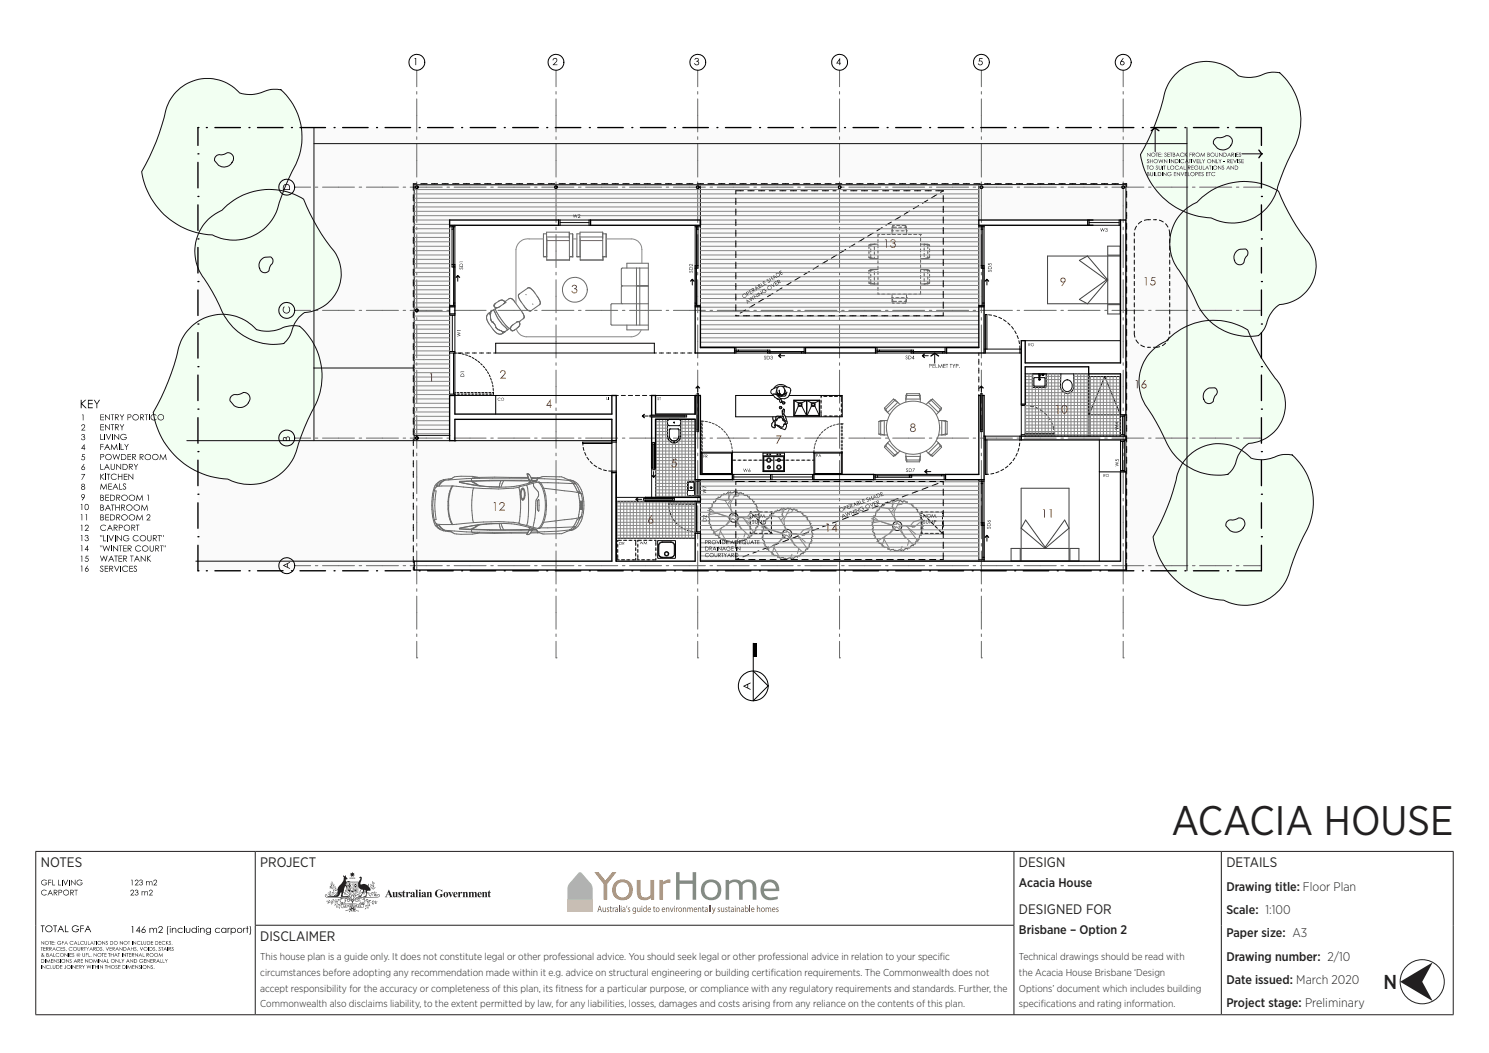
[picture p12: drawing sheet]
<svg xmlns="http://www.w3.org/2000/svg" width="420mm" height="297mm" viewBox="0 0 420 297" stroke-linecap="round" stroke-linejoin="round" font-family="sans-serif">
<defs><g id="words">
<text font-size="11.6" fill="#231f20" x="330.4" y="235.6">ACACIA HOUSE</text>
<text font-size="5.7" fill="#231f20" x="390.2" y="278.8">N</text>
<g font-size="3.9" fill="#231f20">
<text x="11.5" y="244.7">NOTES</text>
<text x="73.4" y="244.7">PROJECT</text>
<text x="287.4" y="244.7">DESIGN</text>
<text x="345.9" y="244.7">DETAILS</text>
<text x="287.4" y="257.9">DESIGNED FOR</text>
<text x="73.4" y="265.5">DISCLAIMER</text>
</g>
<g font-size="3.5" fill="#231f20">
<text x="287.4" y="250.2">Acacia House</text>
<text x="345.9" y="251.2">Drawing title: Floor Plan</text>
<text x="345.9" y="257.8">Scale: 1:100</text>
<text x="287.4" y="263.5">Brisbane – Option 2</text>
<text x="345.9" y="264.4">Paper size: A3</text>
<text x="345.9" y="271">Drawing number: 2/10</text>
<text x="345.9" y="277.6">Date issued: March 2020</text>
<text x="345.9" y="284.1">Project stage: Preliminary</text>
</g>
<g font-size="2.8" fill="#231f20">
<text x="73.4" y="270.9">This house plan is a guide only. It does not constitute legal or other professional advice. You should seek legal or other professional advice in relation to your specif</text>
<text x="73.4" y="275.3">circumstances before adopting any recommendation made within it e.g. advice on structural engineering or building certif</text>
<text x="217.4" y="275.3">ication requirements. The Commonwealth does not</text>
<text x="265.1" y="270.9">ic</text>
<text x="287.4" y="270.9">Technical drawings should be read with</text>
<text x="287.4" y="275.3">the Acacia House Brisbane ‘Design</text>
<text x="73.4" y="279.7">accept responsibility for the accuracy or completeness of this plan, its f</text>
<text x="156.7" y="279.7">itness for a particular purpose, or compliance with any regulatory requirements and standards. Further, the</text>
<text x="287.4" y="279.7">Options’ document which includes building</text>
<text x="73.4" y="284.1">Commonwealth also disclaims liability, to the extent permitted by law, for any liabilities, losses, damages and costs arising from any reliance on the contents of this plan.</text>
<text x="287.4" y="284.1">specif</text>
<text x="293.6" y="284.1">ications and rating information.</text>
</g>
</g></defs>
<g fill="#231f20">
<path d="M109.7 250.9l1.1 2.2h-1l.2-.2-.1-.4h-.8l-.1 .4 .3 .2h-.7zM109.5 251.6l-.3 .7h.6z" fill-rule="evenodd"/>
<path d="M115.9 251.8a.59 .59 0 0 1 .6-.3 .59 .59 0 0 1 .4 .6l.1 .7 .1 .1a.33 .33 0 0 1-.3 .2 .33 .33 0 0 1-.3-.3l-.2 .2a.35 .35 0 0 1-.5-.1 .35 .35 0 0 1 .2-.5l.5-.3-.1-.4-.3 .1 .1 .3a.23 .23 0 0 1-.4 0 .23 .23 0 0 1 .1-.3zM116.3 252.4l-.1 .2 .1 .2 .2-.1v-.5z" fill-rule="evenodd"/>
<path d="M118.2 251.1a.25 .25 0 0 1 .5 0 .25 .25 0 0 1-.5 0zM118 251.6h.6l.1 1.3 .1 .2h-.8l.2-.3z" fill-rule="evenodd"/>
<path d="M119 251.8a.59 .59 0 0 1 .7-.3 .59 .59 0 0 1 .4 .6v.7l.2 .1a.33 .33 0 0 1-.3 .2 .33 .33 0 0 1-.3-.3l-.2 .2a.35 .35 0 0 1-.6-.1 .35 .35 0 0 1 .3-.5l.5-.3-.1-.4-.3 .1v.3a.23 .23 0 0 1-.3 0 .23 .23 0 0 1 0-.3zM119.5 252.4l-.2 .2 .2 .2 .2-.1v-.5z" fill-rule="evenodd"/>
<path d="M125 252.3a.75 .75 0 0 1 1.5 0 .75 .75 0 0 1-1.5 0zM125.6 251.7l-.1 .6a.41 .41 0 0 0 0 .4 .41 .41 0 0 0 .4 .3l.1-.3a.61 .61 0 0 0-.3-1z" fill-rule="evenodd"/>
<path d="M128 251.8a.58 .58 0 0 1 .7-.2 .58 .58 0 0 1 .3 .7h-.7a.41 .41 0 0 0 .2 .5 .41 .41 0 0 0 .5-.2 .66 .66 0 0 1-1 .4 .66 .66 0 0 1-.1-1.1zM128.4 251.7l-.2 .5h.5l-.1-.4z" fill-rule="evenodd"/>
<path d="M134.9 251.8a.58 .58 0 0 1 .7-.2 .58 .58 0 0 1 .3 .7h-.8a.41 .41 0 0 0 .2 .5 .41 .41 0 0 0 .5-.2 .66 .66 0 0 1-.9 .4 .66 .66 0 0 1-.1-1.1zM135.2 251.7l-.1 .5h.4l-.1-.4z" fill-rule="evenodd"/>
</g>
<g fill="#231f20">
<path d="M110.7 251.6h.6l.1 1.3 .2-.2-.1-1.1h.6l.1 1.5h-.6v-.2a.45 .45 0 0 1-.5 .2 .45 .45 0 0 1-.3-.6z"/>
<path d="M112.5 251.7l.7-.1 .1 .5-.4-.4-.2 .2a.63 .63 0 0 1 .6 .5 .63 .63 0 0 1-.3 .7h-.6v-.5l.4 .4 .2-.3a.71 .71 0 0 1-.5-1z"/>
<path d="M114 251.1v.5h.4l-.4 .2v1l.3-.1a.38 .38 0 0 1-.5 .4 .38 .38 0 0 1-.2-.6v-.7l-.2-.1z"/>
<path d="M114.5 251.6h.6v.3l.2-.3a.23 .23 0 0 1 .4 .1 .23 .23 0 0 1-.1 .3 .23 .23 0 0 1-.4-.1l-.1 .8 .2 .4h-.8l.1-.4z"/>
<path d="M117.2 251h.6v1.9l.1 .2h-.7l.1-.3v-1.7z"/>
<path d="M120.3 251.6h.6v.2a.45 .45 0 0 1 .6-.2 .45 .45 0 0 1 .2 .6l.2 .9h-.7v-1.3l-.3 .2 .2 1.1h-.8l.2-.4z"/>
<path d="M123 251.2a1.56 1.56 0 0 1 1.6-.1l.1-.2v.7a.8 .8 0 0 0-1-.5 .8 .8 0 0 0-.5 1.1 .69 .69 0 0 0 1 .7v-.6l-.2-.1h1l-.2 .1-.1 .6a1.21 1.21 0 0 1-1.6 0 1.21 1.21 0 0 1-.1-1.7z"/>
<path d="M126.4 251.6h.8l-.2 .2 .3 .7 .3-.7-.2-.2h.5l-.7 1.5z"/>
<path d="M129.1 251.6h.6v.3l.3-.3a.23 .23 0 0 1 .3 .1 .23 .23 0 0 1-.1 .3 .23 .23 0 0 1-.3-.1l-.2 .8 .2 .4h-.8l.2-.4z"/>
<path d="M130.5 251.6h.6v.2a.45 .45 0 0 1 .6-.2 .45 .45 0 0 1 .2 .6l.1 .9h-.7v-1.3l-.2 .2 .1 1.1h-.7l.1-.4z"/>
<path d="M132.2 251.6h.5v.2a.46 .46 0 0 1 .9 0 .47 .47 0 0 1 .6-.2 .47 .47 0 0 1 .2 .5l.2 1h-.7l.1-.4-.1-.9-.3 .2 .2 1.1h-.8l.2-.4-.2-.9-.3 .2 .2 1.1h-.7l.1-.4z"/>
<path d="M135.9 251.6h.6v.2a.45 .45 0 0 1 .6-.2 .45 .45 0 0 1 .3 .6l.1 .9h-.7v-1.3l-.3 .2 .2 1.1h-.8l.2-.4z"/>
<path d="M138.1 251.1v.5h.4l-.4 .2v1l.3-.1a.38 .38 0 0 1-.5 .4 .38 .38 0 0 1-.2-.6v-.7l-.2-.1z"/>
<path d="M98.1 250.7l.3 .4 .4-.4-.1 .8-.3 .1v-.3h-.2z"/>
<path d="M105.1 248.5l.1 .7z"/>
<path d="M93.6 248.6l.2 .6z"/>
<path d="M105.4 248.8l.1 .2z"/>
<path d="M105 249.2l.1 .1z"/>
<path d="M93.8 249.2l.1 .2z"/>
<path d="M93.5 249.3h.2z"/>
<path d="M103.9 249.2l.1 .7z"/>
<path d="M104.6 249.3l.1 .7z"/>
<path d="M105.2 249.3l.1 .2z"/>
<path d="M93.8 249.5l.1 .1z"/>
<path d="M105.2 249.7l.3-.2-.5 .5z"/>
<path d="M93.3 249.6l.5 .4z"/>
<path d="M105.5 249.8l-.1 .4-.3 .1z"/>
<path d="M104.4 249.9l.2 .1z"/>
<path d="M93 250l.6 .2z"/>
<path d="M92.9 250.5l1.2-.2 .1-1-.1 .9 1.1 .7 .5-1a2.25 2.25 0 0 0 1.1-3l.5 .3 .2-.3v.4l.5 .6a.5 .5 0 0 0-.4 .3 .5 .5 0 0 0 .1 .6l.5-.3 .7 .2-1.1 .1-.3 .7 .4 .6-.1 .5-.1-.4a.35 .35 0 0 0-.5-.1 .35 .35 0 0 0-.1 .4l-.4 2v.2h.5a.88 .88 0 0 1 1.2 .3l-2.2-.1 .1-1.2-.3 .1a1.4 1.4 0 0 1-1 1.2l-2.7-.1 1.6-.2a.8 .8 0 0 0 1.1-.4l.1 .1 .1-.5-.6 .6-.4 .1 1-.8-1.7 .3 1.2-.4a.52 .52 0 0 0 .6-.5 .52 .52 0 0 0-.7-.5 .52 .52 0 0 0-.3 .7l-.1 .2a.54 .54 0 0 1-.1-.6 .54 .54 0 0 1 .5-.3 1.73 1.73 0 0 0-1.7-.2z"/>
<path d="M98 249l.1 2.5 1.3 .8 1.2-.8 .1-2.5zM98.7 249h.2v.6h-.2zM98.8 249.7l.1 .1zM98.1 250h.3v.5h-.3zM98.1 249.7l.1 .2zM98.5 250.3l.1 .1zM98.3 249.7l.4 .2h-.3zM98.5 249.2l.1 .1zM98.1 249h.3v.6h-.3zM98.1 250.6h.8v1.4l-.8-.6zM98.7 250h.2v.5h-.2zM99 250.6h.8v1.4l-.4 .2-.4-.2zM99 249h.8v1.5h-.8zM99.8 250.6h.9l-.1 .8-.8 .6zM99.8 249h.9v1.5h-.9z"/>
<circle cx="97.2" cy="252.1" r=".08"/>
<circle cx="101.8" cy="251.6" r=".08"/>
<circle cx="101.4" cy="251.8" r=".08"/>
<circle cx="97.1" cy="252.3" r=".08"/>
<circle cx="97.4" cy="252.3" r=".09"/>
<circle cx="93.4" cy="249.1" r=".09"/>
<circle cx="105.7" cy="249.2" r=".09"/>
<circle cx="105.4" cy="249.2" r=".09"/>
<circle cx="93.4" cy="249.4" r=".09"/>
<circle cx="93.6" cy="249.6" r=".09"/>
</g>
<g fill="#231f20">
<path d="M94.6 250l.1 .1z"/>
<path d="M94.3 250.1l.1 .1z"/>
</g>
<g fill="#231f20">
<path d="M104.5 250.2l.2 .1z"/>
<path d="M104.8 250.2l.1 .1z"/>
<path d="M93.1 250.2h.1z"/>
<path d="M94.6 250.3h.2z"/>
<path d="M105.8 250.4h.2z"/>
<path d="M93.8 250.5h.2z"/>
<path d="M105.2 250.5h.2z"/>
<path d="M93.4 250.6l.2 .1z"/>
<path d="M104.9 250.7l.6 .1z"/>
<path d="M93.7 250.7l.1 .1z"/>
<path d="M94.1 250.7l.1 .1z"/>
<path d="M99.1 251.1l.5 .3-.1-.5 .1 .1a.46 .46 0 0 1 .1 .5 .46 .46 0 0 1-.5 .2z"/>
<path d="M97.5 250.9v.7z"/>
<path d="M101.6 250.9v.6z"/>
<path d="M94.6 251.1h.4l-.6 .2z"/>
<path d="M93 251.3l.4 .5-.3-.1z"/>
<path d="M101.3 251.4l.1 .1z"/>
<path d="M101.2 247.6l.6-.3a1.41 1.41 0 0 1-.1 1.7v.4a1.86 1.86 0 0 1 2.7 1.8l-.1 .1a.64 .64 0 0 0-.8 .1 .64 .64 0 0 0-.1 .7l-.1 .8h-.9a1.04 1.04 0 0 0 .8-.8 1.04 1.04 0 0 0-.4-1.1l-.7 1.3a.73 .73 0 0 1-.4 .7 .73 .73 0 0 1-.8-.1 1.58 1.58 0 0 0 1.3-2l-.8-.3-.4-.5v-1.2l.7-1.2z"/>
<path d="M105.5 251.6l.3-.1-.6 .5z"/>
<path d="M92.7 251.7l.1 .1z"/>
<path d="M93.6 251.7l.6 .1z"/>
<path d="M97.4 251.7l.1 .1z"/>
<path d="M102.5 251.9h.2z"/>
<path d="M93.3 251.9v.1z"/>
<path d="M92.8 251.9l.1 .2z"/>
<path d="M102.8 251.9l.2 .1z"/>
<path d="M105.6 252h.1z"/>
<path d="M106 252h.1z"/>
<path d="M103.7 252.1h.1z"/>
<path d="M102.4 252.1l.1 .1z"/>
<path d="M104.2 252.1l.1 .1z"/>
<path d="M105.5 252.2h.7z"/>
<path d="M92.6 252.3l.6-.1z"/>
<path d="M104.7 252.2l.1 .1z"/>
<path d="M93.9 252.2h.2z"/>
<path d="M93 252.5l.4-.2-.5 .4z"/>
<path d="M104.8 252.4l.1 .1z"/>
<path d="M105.5 252.4l.5 .1-.1 .3z"/>
<path d="M106.1 252.4l.2 .1z"/>
<path d="M104.1 252.4l.5 .5z"/>
<path d="M93.5 252.5h.1z"/>
<path d="M105 252.6h.1z"/>
<path d="M102.4 253.5l.6-.2z"/>
<path d="M95.9 253.5l.2 .1z"/>
<path d="M102.8 253.6h.1z"/>
<path d="M103.2 253.8l.7-.2z"/>
<path d="M94.6 253.7l.1 .1z"/>
<path d="M92.7 253.8l.5 .5z"/>
<path d="M104 254.1l.7-.2z"/>
<path d="M103.7 253.9l.2 .1z"/>
<path d="M93.4 253.9l.6 .4z"/>
<path d="M105.1 254.1l.3-.2-.5 .5z"/>
<path d="M105.8 254.1l.2-.1-.4 .5z"/>
<path d="M92.4 254.1l.1 .1z"/>
<path d="M92.6 254.2h.2z"/>
<path d="M106.3 254.2l.1 .1z"/>
<path d="M105.4 254.2l.2 .1z"/>
<path d="M106 254.2l.1 .2z"/>
<path d="M92.2 254.3l.2 .1z"/>
<path d="M105.2 254.4l.1 .1z"/>
<path d="M105.6 254.7l.4-.3 .2 .5z"/>
<path d="M103.9 254.5l.2 .1z"/>
<path d="M93.3 254.6l.1 .1z"/>
<path d="M93.6 254.8l.2-.2-.4 .5z"/>
<path d="M103.8 254.6l.2 .2z"/>
<path d="M104.1 254.7l.2 .1z"/>
<path d="M94.4 254.7l.2 .1z"/>
<path d="M94.8 254.7h.1z"/>
<path d="M104.9 254.7l.5 .4z"/>
<path d="M95.2 254.9l.1 .1z"/>
<path d="M104 255l.4 .6z"/>
<path d="M95.3 255.1l.7-.1z"/>
<path d="M94.4 255.2l.5-.2-.6 .4z"/>
<path d="M103 255.3h.6z"/>
<path d="M103.7 255.4l.2 .2z"/>
<path d="M104 255.5l.1 .1z"/>
<path d="M94.9 255.6v.2z"/>
<path d="M95 255.9l.3-.3-.4 .4z"/>
<path d="M95.5 255.7l.3 .6z"/>
<path d="M103.3 255.7l.1 .1z"/>
<path d="M103.7 255.8l.3 .4z"/>
<path d="M103.5 256l.1 .1z"/>
<path d="M103.1 256.1h.2l-.4 .4z"/>
<path d="M103.5 256.3h.2z"/>
<path d="M99.3 249.6l.2 .1z"/>
<path d="M99.1 249.9l.2 .1z"/>
<path d="M99.5 249.9l.1 .1z"/>
<path d="M99.2 250.2h.2v.2z"/>
<path d="M98.8 246.2l.4 .1 .2-.4 .1 .4 .5-.1-.2 .4 .3 .2-.4 .1v.5l-.3-.3-.4 .3 .1-.5-.5-.1 .4-.2z"/>
<path d="M97.2 255.3l.3-.1 .2 .5 .1-.2-.2-.3 .2-.1v.6l-.3 .1z"/>
<path d="M97.9 255.2l.4-.2v.2h-.3l.4 .4-.4 .1v-.2h.3z"/>
<path d="M98.4 255h.6v.1l-.2-.1 .1 .5-.3 .1v-.6l-.2 .2z"/>
<path d="M100.5 255.1h.3l-.1 .5h.3v.1l-.6-.1z"/>
<path d="M101.1 255.2l.3 .1-.1 .5-.3-.1z"/>
<path d="M99.9 250.9l.1 .1 .2-.2 .3 .3-.1-.2 .2-.1-.1 .1v.5l-.3 .1v-.2l-.3 .2 .1-.3z"/>
<path d="M91.7 252.4v.4l.5 .4h5.7l.5 .1 .2 .3-.6-.3-1.3 .1-.7-.2-.2 .1 .7 .2-.7 .3-.6-.2 .5 .2a1.14 1.14 0 0 1-1.7-.1h-.2l1.1 .5-1.9 .2-.7 .4h.3a.59 .59 0 0 1 1-.2l.9-.2 .1 .2v-.2l.7-.2-.1 1.1a1.07 1.07 0 0 1 .8-1.5l-.1 .8 .1-.5a1.43 1.43 0 0 1 1.4-.7l-.3 .6-.2 1.1 .3-.4 .5 .1a.71 .71 0 0 1-.6-.7 .71 .71 0 0 1 .5-.7l-.2 .5 .1 .5v-.6a.58 .58 0 0 1 .6-.3 .58 .58 0 0 1 .5 .5l-.6 .1v-.3l.4-.1-.5-.1a.47 .47 0 0 0 .3 .7 .47 .47 0 0 0 .6-.4l.7 .9 .6-.9a.46 .46 0 0 0 .5 .4 .46 .46 0 0 0 .3-.6l-.4 .2h.4a.34 .34 0 0 1-.4 .3 .34 .34 0 0 1-.1-.6 .59 .59 0 0 1 .8 .1 .59 .59 0 0 1 0 .7l.2-.3-.3-.6a.8 .8 0 0 1 .5 .7 .8 .8 0 0 1-.4 .7l.4-.2v.2l.1-.3 .3 .5-.7-1.6h.2a1.46 1.46 0 0 1 1.5 1l-.3-.7a1.17 1.17 0 0 1 .8 1.9l.3-.6-.1-.6 .2-.1-.4-.2 1.8 .4-1.7-.5a4.7 4.7 0 0 0-3.3-.6l.6-.3 5.8-.1a.42 .42 0 0 0 .4-.5 .42 .42 0 0 0-.5-.3l-.1 .4 .2-.4 .3 .3-.3 .4h-3.9a3.2 3.2 0 0 0-2.7 .5l-.4 .6a1.56 1.56 0 0 1 2-1.6l-.8-.1a2.79 2.79 0 0 1 2.8-.4l-.1-.2 1.7 .5-.6-.3 .5-.4h-.1a1.81 1.81 0 0 1-1.9 0h-.5l1.8-.8 .3-.4-.3 .3-3.3 1.3-1 .7v-.5l-.1 .7-.5 .9 .2-1.4-.3 1.1a.69 .69 0 0 1-.4-1l-.2 .4 .4 .9-.7-1.1v-.5l-.2 .4-1.5-.9 .4 .3a3.1 3.1 0 0 1 1.9 2.1l-.6-.8-.5-.3h-5.8l-.4-.1-.1-.3 .2-.2 .2 .3v-.4zM99.4 253.8v.5z"/>
<path d="M98.6 247.6l1.6 .1-1.5 .1zM98.9 247.6l.3 .1zM99.5 247.6l.2 .1zM100.1 247.6v.2z"/>
<path d="M100 249.2h.5v1.2h-.5zM100.1 249.7v.2h.3v-.2zM100.2 249.7l.2 .1z"/>
<path d="M99.1 255h.5l.2 .5-.4-.2v.2h-.3zM99.3 255l.2 .2z"/>
<path d="M100.1 255l.3 .6h-.3v-.2l-.4 .1zM100 255.2l-.1 .2h.2z"/>
<path d="M101.7 255.3l.3 .6-.5-.2-.2 .1zM101.6 255.5l-.1 .2h.2z"/>
<path d="M99.2 249.2v.3h.3v-.3zM99.2 249.3h.3z"/>
<path d="M97.7 248.7l.1 3 1.6 1 1.5-1 .1-3zM97.8 248.8h3.1l-.1 2.8-1.4 .9-1.4-.8-.2-.4z"/>
<path d="M96.9 255.4l.4 .5-.5-.1-.1 .1zM96.9 255.5l-.1 .2h.2z"/>
<path d="M96.2 254.5v1h-.7l.7 .1 .1 .4 .4 .1 2-.3-.2 .4 .2 .2-1.3 .4 .1 .2 1.3-.4-.4 .6 .2 .1 .7-1-.3 .4a.47 .47 0 0 0 .3 .5 .47 .47 0 0 0 .6-.2l.4 .2-.3-.6 1.1 .5 .2-.2-1.2-.5 .2-.4-.4-.2h.4a2.9 2.9 0 0 0 2.2 .1l.1-.2a.83 .83 0 0 0-.3-1.3l-.3 .3v.4a10.3 10.3 0 0 0-5.2 0v-.5zM97.6 256.8l.6-.1zM100.6 256.8l.6 .1zM96.3 254.5l.4 .1-.1 .2 .1-.2a.26 .26 0 0 0-.4 0 .26 .26 0 0 0 0 .4zM96.4 254.9l.2 .2zM96.4 254.6l.1 .2zM98.8 255.8h.2l-.3 .3 .2 .3-.3-.1zM98.4 256.6l.4-.1zM98.9 256.6l-.3 .5zM98.7 256h.4l-.1 .2zM99.2 256l-.1 .2zM99 255.8h.2zM99.3 255.7l.2 .2-.1 .2zM99.6 255.8h.2zM99.1 256.7a.3 .3 0 0 1 .6 0 .3 .3 0 0 1-.6 0zM99.3 256.4l-.2 .4zM99.1 256.9l.7 .1zM99.8 256.5l.3 .6zM100 256.5l.3 .1zM100.2 256v.3l-.3 .1zM99.7 256.1a.2 .2 0 0 1 .4 0 .2 .2 0 0 1-.4 0zM96.2 255.1l.3 .1a13.9 13.9 0 0 1 5.8 0l.3-.1-.2 .7a4.2 4.2 0 0 1-2.7-.2l-2.1 .3a.77 .77 0 0 1-.8 .2 .77 .77 0 0 1-.5-.7zM102.1 255h.3zM102.4 254.7l-.1 .2zM102.1 254.6a.31 .31 0 0 1 .5-.1 .31 .31 0 0 1-.1 .5l.1-.3-.3-.1-.1 .3z"/>
<circle cx="94.5" cy="250.3" r=".08"/>
<circle cx="105.6" cy="250.3" r=".09"/>
<circle cx="93.7" cy="250.5" r=".09"/>
<circle cx="105.7" cy="250.6" r=".1"/>
<circle cx="93" cy="251.8" r=".09"/>
<circle cx="105.9" cy="251.8" r=".09"/>
<circle cx="106.2" cy="251.8" r=".1"/>
<circle cx="92.5" cy="251.9" r=".09"/>
<circle cx="93.1" cy="252" r=".08"/>
<circle cx="102.7" cy="252.2" r=".08"/>
<circle cx="94.6" cy="252.2" r=".09"/>
<circle cx="104" cy="252.2" r=".09"/>
<circle cx="93.6" cy="252.3" r=".09"/>
<circle cx="105.1" cy="252.4" r=".08"/>
<circle cx="93.8" cy="252.4" r=".09"/>
<circle cx="106.2" cy="252.7" r=".1"/>
<circle cx="94.9" cy="253.8" r=".07"/>
<circle cx="94.8" cy="254" r=".09"/>
<circle cx="92.2" cy="254.2" r=".09"/>
<circle cx="93.5" cy="254.2" r=".08"/>
<circle cx="94.9" cy="254.5" r=".08"/>
<circle cx="106.3" cy="254.5" r=".09"/>
<circle cx="105.4" cy="254.8" r=".1"/>
<circle cx="103.9" cy="255.3" r=".09"/>
<circle cx="94.8" cy="255.4" r=".09"/>
<circle cx="95.1" cy="255.4" r=".09"/>
<circle cx="103.1" cy="255.7" r=".09"/>
<circle cx="101.2" cy="251.6" r=".08"/>
<circle cx="97.2" cy="251.7" r=".09"/>
<circle cx="92.6" cy="254.4" r=".09"/>
</g>
<g fill="#7a5b4b">
<path d="M170 256h.2v.9l.2 .2 .3-.2v-.9h.2v1.2l-.2-.2-.4 .3-.3-.3z"/>
<path d="M171.3 256h.5l-.4 .3a.48 .48 0 0 1 .4 .5 .48 .48 0 0 1-.5 .4l-.1-.2 .2 .1 .3-.2-.5-.4z"/>
<path d="M172.1 255.7l.2-.1v.4h.3v.1h-.3l.2 1.2-.4-.3v-.9h-.1z"/>
<path d="M172.8 256l.2 .2 .4-.3-.4 .6v.7h-.2z"/>
<path d="M174.6 255.4h.2v1.8h-.2z"/>
<path d="M176.7 255.5l.3-.1-.4 .7z"/>
<path d="M177.3 256h.4l-.4 .3a.48 .48 0 0 1 .4 .5 .48 .48 0 0 1-.5 .4l-.1-.2 .3 .1 .2-.2-.5-.4z"/>
<path d="M179.7 256h.2v.9l.3 .2 .2-.2v-.9h.2l.1 1.2-.2-.2-.4 .3-.3-.3z"/>
<path d="M184.4 255.7l.1-.1v.4h.3v.1h-.3l.3 1.2-.4-.3v-.9h-.2z"/>
<path d="M187.8 256l.2 .2 .4-.3 .3 .2 .1 1.1h-.2v-.9l-.3-.2-.2 .3-.1 .8h-.2z"/>
<path d="M189 256h.2l.3 1 .3-1h.2l-.4 1.2h-.2z"/>
<path d="M190.7 256l.2 .2 .3-.3-.3 .6v.7h-.2z"/>
<path d="M192.6 256l.2 .2 .4-.3 .3 .2 .1 1.1h-.2l-.1-.9-.2-.2-.3 .3v.8h-.2z"/>
<path d="M193.9 256l.1 .2a.35 .35 0 0 1 .4-.3 .35 .35 0 0 1 .3 .3l.4-.3 .3 .3v1h-.2v-.9l-.2-.2-.2 .2-.1 .9h-.1l-.1-.9-.2-.2-.2 .3v.8h-.2z"/>
<path d="M196.9 256l.1 .2 .4-.3 .3 .2 .1 1.1h-.2v-.9l-.3-.2-.2 .3v.8h-.2z"/>
<path d="M198.1 255.7l.2-.1v.4h.3v.1h-.3l.2 1.2-.3-.3-.1-.9h-.1z"/>
<path d="M199.9 255.4h.2v1.8h-.2z"/>
<path d="M200.4 255.4h.2v1.8h-.2z"/>
<path d="M200.8 256h.2l.3 1 .3-1h.3l-.6 1.5-.4 .3 .3-.6z"/>
<path d="M202.6 256h.5l-.5 .3a.48 .48 0 0 1 .5 .5 .48 .48 0 0 1-.6 .4l-.1-.2 .3 .1 .2-.2-.4-.4z"/>
<path d="M203.3 256h.2l.1 .9 .2 .2 .3-.2v-.9h.2v1.2l-.2-.2-.4 .3-.3-.3z"/>
<path d="M204.7 256h.5l-.5 .3a.48 .48 0 0 1 .5 .5 .48 .48 0 0 1-.6 .4v-.2l.2 .1 .2-.2-.4-.4z"/>
<path d="M205.5 255.7l.2-.1v.4h.3v.1h-.3l.2 1.2-.4-.3v-.9h-.2z"/>
<path d="M207.8 256l.2 .2 .4-.3 .3 .2v1.1h-.2v-.9l-.2-.2-.3 .3v.8h-.2z"/>
<path d="M211.4 255.4h.2v1.8h-.2z"/>
<path d="M213.5 255.4h.2v.8l.3-.3 .4 .2v1.1h-.2v-.9l-.2-.2-.3 .3v.8h-.2z"/>
<path d="M216 256l.1 .2a.35 .35 0 0 1 .4-.3 .35 .35 0 0 1 .3 .3l.4-.3 .3 .3v1h-.2v-.9l-.2-.2-.2 .2-.1 .9h-.1l-.1-.9-.2-.2-.2 .3v.8h-.2z"/>
<path d="M219.1 256h.5l-.5 .3a.48 .48 0 0 1 .5 .5 .48 .48 0 0 1-.6 .4l-.1-.2 .3 .1 .2-.2-.4-.4z"/>
<path d="M169.1 255.7l-.2 .8h.5zM169 255.5h.3l.5 1.7h-.2l-.2-.5h-.5l-.2 .5h-.2z"/>
<path d="M173.6 256.8a.3 .3 0 0 0 .6 0 .3 .3 0 0 0-.6 0zM173.5 256.1l.4-.2 .4 .3v1l-.2-.1a.38 .38 0 0 1-.6 0 .38 .38 0 0 1 .1-.6l.5-.2z"/>
<path d="M175.1 256h.2v1.2h-.2zM175.1 255.5l.2 .2z"/>
<path d="M175.7 256.8a.3 .3 0 0 0 .6 0 .3 .3 0 0 0-.6 0zM175.6 256.1l.4-.2 .4 .3v1l-.2-.1a.38 .38 0 0 1-.6 0 .38 .38 0 0 1 .1-.6l.5-.2z"/>
<path d="M178.7 256.2l-.1 .4 .1 .4a.41 .41 0 0 0 .5-.4 .41 .41 0 0 0-.5-.4zM178.5 256.1l.4-.2 .3 .3 .2-.2v1.1a.59 .59 0 0 1-.2 .6 .59 .59 0 0 1-.7 0v-.2l.5 .1 .2-.6-.3 .2a.67 .67 0 0 1-.4-1.1z"/>
<path d="M181 256h.2v1.2h-.2zM181 255.5l.1 .2z"/>
<path d="M181.7 256.2l-.1 .4 .1 .4a.42 .42 0 0 0 .5-.4 .42 .42 0 0 0-.5-.4zM182.2 255.4h.2v1.8l-.2-.2-.1 .1a.56 .56 0 0 1-.7-.5 .56 .56 0 0 1 .8-.5z"/>
<path d="M183 256.2l-.2 .3h.6l-.1-.3zM182.8 256.1l.4-.2 .2 .1 .2 .6h-.8l.2 .4h.5a.53 .53 0 0 1-.7 .1 .53 .53 0 0 1-.1-.7z"/>
<path d="M185.3 256.2l-.1 .4 .1 .4a.43 .43 0 0 0 .5-.4 .43 .43 0 0 0-.5-.4zM184.8 256.6a.6 .6 0 0 1 1.2 0 .6 .6 0 0 1-1.2 0z"/>
<path d="M187 256.2l-.2 .3h.6l-.1-.3zM186.8 256.1l.4-.2 .2 .1 .2 .6h-.8l.2 .4h.5a.53 .53 0 0 1-.7 .1 .53 .53 0 0 1-.1-.7z"/>
<path d="M190.2 256h.2v1.2h-.2zM190.2 255.5l.2 .2z"/>
<path d="M191.7 256.2l-.2 .4 .2 .4a.43 .43 0 0 0 .5-.4 .43 .43 0 0 0-.5-.4zM191.2 256.6a.6 .6 0 0 1 1.2 0 .6 .6 0 0 1-1.2 0z"/>
<path d="M196 256.2l-.1 .3h.5l-.1-.3zM195.8 256.1l.4-.2 .3 .1 .1 .6h-.7l.1 .4h.5a.53 .53 0 0 1-.7 .1 .53 .53 0 0 1-.1-.7z"/>
<path d="M198.9 256.8a.3 .3 0 0 0 .6 0 .3 .3 0 0 0-.6 0zM198.8 256.1l.4-.2 .4 .3v1l-.2-.1a.38 .38 0 0 1-.6 0 .38 .38 0 0 1 .1-.6l.5-.2z"/>
<path d="M206.3 256.8a.3 .3 0 0 0 .6 0 .3 .3 0 0 0-.6 0zM206.2 256.1l.4-.2 .4 .3v1l-.2-.1a.38 .38 0 0 1-.6 0 .38 .38 0 0 1 .1-.6l.5-.2z"/>
<path d="M207.3 256h.2v1.2h-.2zM207.3 255.5l.2 .2z"/>
<path d="M209.1 256.8a.3 .3 0 0 0 .6 0 .3 .3 0 0 0-.6 0zM209 256.1l.4-.2 .4 .3v1l-.2-.1a.38 .38 0 0 1-.6 0 .38 .38 0 0 1 .1-.6l.5-.2z"/>
<path d="M210.4 256.3l-.1 .1a.41 .41 0 0 0 .1 .5 .41 .41 0 0 0 .4 .1l.1-.6-.3-.3zM210.1 255.4h.2v.8l.1-.2a.58 .58 0 0 1 .8 .6 .58 .58 0 0 1-.8 .6l-.1-.2-.2 .2z"/>
<path d="M212.2 256.2l-.2 .3h.6l-.1-.3zM212 256.1l.4-.2 .2 .1 .2 .6h-.8l.2 .4h.5a.53 .53 0 0 1-.7 .1 .53 .53 0 0 1-.1-.7z"/>
<path d="M215 256.2l-.1 .4 .1 .4a.43 .43 0 0 0 .5-.4 .43 .43 0 0 0-.5-.4zM214.5 256.6a.6 .6 0 0 1 1.2 0 .6 .6 0 0 1-1.2 0z"/>
<path d="M218.1 256.2l-.1 .3h.5l-.1-.3zM217.9 256.1l.4-.2 .3 .1 .1 .6h-.7l.1 .4h.5a.53 .53 0 0 1-.7 .1 .53 .53 0 0 1-.1-.7z"/>
</g>
<path d="M160.1 253.8h7.1v3.5h-7.1z" fill="#e9bd84"/>
<path d="M163.1 246.2l.4-.2 .5 .2 3 3.5 .2 .9v3.2h-7.1v-3.2l.2-1z" fill="#a9bfa3"/>
<path d="M190.7 246v7.8h1v-4.5h3.7v4.5h1v-7.8h-1v2.3h-3.7v-2.3zM199.2 249.4a1.98 1.98 0 0 1 2.5-.2 1.98 1.98 0 0 1 .7 2.4 1.89 1.89 0 0 1-2.2 1.5 1.89 1.89 0 0 1-1.5-2.1zM198.4 248.9a2.96 2.96 0 0 0 .5 4.6 2.96 2.96 0 0 0 4.4-1.3 2.96 2.96 0 0 0-2.1-4.1h-.7a2.78 2.78 0 0 0-2.1 .8zM204.7 248.2v5.6h1v-4.3a1.55 1.55 0 0 1 1.9-.6 1.55 1.55 0 0 1 .9 1.8v3.1h1v-4.2a1.53 1.53 0 0 1 1.9-.8 1.53 1.53 0 0 1 .9 1.9v3.1h1.1v-3.1a2.37 2.37 0 0 0-1.5-2.5 2.37 2.37 0 0 0-2.7 .7 2.52 2.52 0 0 0-3.5-.3l-.1-.4zM216 249.4a1.66 1.66 0 0 1 1.9-.4 1.66 1.66 0 0 1 .9 1.6h-3.3zM215.1 249a2.98 2.98 0 0 0-.2 3.7 2.98 2.98 0 0 0 3.5 1.1l1-.2v-.8a2.85 2.85 0 0 1-3.8-.9l-.1-.6h4.3a2.67 2.67 0 0 0-1.4-3 2.67 2.67 0 0 0-3.3 .7z" fill="#7e967e"/>
<path d="M167.7 246l2.6 3.4v4.4h1v-4.5l2.6-3.3h-1.2l-1.9 2.4-2-2.4zM174.2 249.4a1.98 1.98 0 0 1 2.5-.2 1.98 1.98 0 0 1 .7 2.4 1.89 1.89 0 0 1-2.2 1.5 1.89 1.89 0 0 1-1.5-2.1zM173.4 248.9a2.96 2.96 0 0 0 .5 4.6 2.96 2.96 0 0 0 4.4-1.3 2.96 2.96 0 0 0-2.1-4.1h-.6a2.78 2.78 0 0 0-2.2 .8zM179.6 248.2a7.4 7.4 0 0 0 .5 5.1 2.7 2.7 0 0 0 3.5-.1l.1 .6h.8v-5.6h-1v4.3a1.57 1.57 0 0 1-2 .6 1.57 1.57 0 0 1-.8-1.9v-3zM186 248.2v5.6h1v-4.3l.9-.4 1.2-.1v-.9l-1.1 .1-1 .5v-.5z" fill="#e08f1f"/>
<circle cx="401.2" cy="276.9" r="6.2" fill="#fff"/>
<circle cx="401.2" cy="276.9" r="6.2" fill="none" stroke="#231f20" stroke-width=".28"/>
<path d="M394.9 276.9l9.2-5.5-2.9 5.5 2.9 5.5z" fill="#231f20"/>
<path d="M10 240.1h400M10.1 240.2v45.9M72 240.2v20.7M286 240.2v20.7M344.5 240.2v45.9M409.9 240.2v45.9M71.9 261h214.2M72 261.1v25M286 261.1v25M10 286.2h400" fill="none" stroke="#231f20" stroke-width=".28"/>
<path d="M212.5 181.4h.9v3.7h-.9z" fill-rule="evenodd" fill="#000"/>
<path d="M55.8 36v125h300v-125zM126.8 62.1h70.8v35.9h78.5v-35.9h41.5v98.7h-40.8v-2.5h-.7v-23h-78.5v23h79.2v2.5h-160.8v-2.5h56.6v-34h-45.8z" fill-rule="evenodd" fill="#fafafa"/>
<g fill="#f2fff2">
<path d="M54 92.1a12.8 12.8 0 0 1 18.3 .9 10.7 10.7 0 0 0 8-.8l2.5-.3a3.3 3.3 0 0 1 3.3 1.7 18.9 18.9 0 0 1 1.8 22.6 109 109 0 0 0-5.1 12.9 13.8 13.8 0 0 1-18.6 6 22.2 22.2 0 0 1-21-18.8 71.3 71.3 0 0 0 7.6-19.3l1.5-3z" fill-rule="evenodd"/>
<path d="M49.7 25.9a12.1 12.1 0 0 1 17.9 .3 10.3 10.3 0 0 0 7.7-.7l1.1-.3a4.2 4.2 0 0 1 5 2.4 18 18 0 0 1 1 20.8 66.4 66.4 0 0 0-4.5 11.5 13.1 13.1 0 0 1-18 6.3 21 21 0 0 1-19.9-17.8 66.3 66.3 0 0 0 7.1-18.4l1.1-2.2z" fill-rule="evenodd"/>
<path d="M58.8 61.8l2.7-1.9a5.8 5.8 0 0 0 2.6-2.1 18.2 18.2 0 0 1 21.5-1.6 56.9 56.9 0 0 0 9.1 15.4 11 11 0 0 1-8.8 16.5 9.2 9.2 0 0 0-3.8 5.9l-1.2 2a2.97 2.97 0 0 1-2.8 1.1 16.2 16.2 0 0 1-16.2-11l-2-3.9-2.3-3.6a12.6 12.6 0 0 1 1.2-16.8z" fill-rule="evenodd"/>
<path d="M335 128.9a12.2 12.2 0 0 1 17.8 .3 11.1 11.1 0 0 0 8.3-.8l1.8-.2a3.1 3.1 0 0 1 3.1 1.6 17.9 17.9 0 0 1 1.6 21.6l-1.9 4.3-1.6 4.4a13.2 13.2 0 0 1-18.9 9.2 21 21 0 0 1-20-17.9 66.3 66.3 0 0 0 7.2-18.4l1.1-2.2z" fill-rule="evenodd"/>
<path d="M325.1 98.8l2.7-2a5.6 5.6 0 0 0 2.7-2.1 18.3 18.3 0 0 1 21.5-1.7 61.6 61.6 0 0 0 9.1 15.5 11 11 0 0 1-8.8 16.5 9.4 9.4 0 0 0-3.9 5.9l-.2 .5a4 4 0 0 1-4.8 2.6 16.3 16.3 0 0 1-15.2-10.9l-3.1-5.9a16.3 16.3 0 0 1-3.7-7.8 12.5 12.5 0 0 1 3.7-10.6z" fill-rule="evenodd"/>
<path d="M333.8 59.6l2.7-2a5.3 5.3 0 0 0 2.6-2 18.2 18.2 0 0 1 21.5-1.7 58.7 58.7 0 0 0 9.1 15.4 11 11 0 0 1-8.8 16.6 9.2 9.2 0 0 0-3.8 5.9l-1.2 1.9a2.97 2.97 0 0 1-2.8 1.2 16.2 16.2 0 0 1-16.2-11l-2-3.9-2.3-3.7a12.6 12.6 0 0 1 1.2-16.7z" fill-rule="evenodd"/>
<path d="M331.5 21a12.2 12.2 0 0 1 17.8 .4 11.1 11.1 0 0 0 8.3-.9l1.8-.1a3.1 3.1 0 0 1 3.1 1.6 18 18 0 0 1 1.6 21.6 69.4 69.4 0 0 0-4.4 11.4 13.1 13.1 0 0 1-18.1 6.5 21.1 21.1 0 0 1-19.9-17.9 66.3 66.3 0 0 0 7.1-18.4l1.1-2.2z" fill-rule="evenodd"/>
</g>
<g fill="none" stroke="#696969" stroke-width=".28">
<path d="M117.6 19.8v4.7M156.8 19.8v4.7M196.8 19.8v4.7M236.8 19.8v4.7M276.8 19.8v4.7M316.8 19.8v4.7M117.6 25.8v.7M117.6 27.9v9.3M117.6 38.6v.7M156.8 25.8v.7M156.8 27.9v9.3M156.8 38.6v.7"/>
<path d="M196.8 25.8v.7M196.8 27.9v9.3M196.8 38.6v.7M236.8 25.8v.7M236.8 27.9v9.3M236.8 38.6v.7M276.8 25.8v.7M276.8 27.9v9.3M276.8 38.6v.7M316.8 25.8v.7M316.8 27.9v9.3M316.8 38.6v.7"/>
<path d="M83.1 52.8h4.5M88.9 52.8h.8M91 52.8h9M101.3 52.8h.7M103.3 52.8h9.1M113.7 52.8h.7M115.7 52.8h9.1M117.6 40.6v9.4M117.6 51.3v.8M117.6 53.4v9.3M126.1 52.8h.7M128.1 52.8h9"/>
<path d="M138.4 52.8h.7M140.5 52.8h9M150.8 52.8h.7M152.8 52.8h9.1M156.8 40.6v9.4M156.8 51.3v.8M156.8 53.4v9.3M163.1 52.8h.8M165.2 52.8h9M175.6 52.8h.7M177.6 52.8h9M187.9 52.8h.7"/>
<path d="M189.9 52.8h9.1M196.8 40.6v9.4M196.8 51.3v.8M196.8 53.4v9.3M200.3 52.8h.7M202.3 52.8h9M212.6 52.8h.8M214.7 52.8h9M225 52.8h.8M227 52.8h9.1M236.8 40.6v9.4M236.8 51.3v.8"/>
<path d="M236.8 53.4v9.3M237.4 52.8h.7M239.4 52.8h9M249.8 52.8h.7M251.8 52.8h9M262.1 52.8h.7M264.2 52.8h9M274.5 52.8h.7M276.5 52.8h9.1M276.8 40.6v9.4M276.8 51.3v.8M276.8 53.4v9.3"/>
<path d="M286.9 52.8h.7M288.9 52.8h9M299.2 52.8h.8M301.3 52.8h9M311.6 52.8h.7M313.6 52.8h9.1M316.8 40.6v9.4M316.8 51.3v.8M316.8 53.4v9.3M324 52.8h.7M326 52.8h9.1M336.3 52.8h.8"/>
<path d="M338.4 52.8h9M348.7 52.8h.8M350.8 52.8h4.5M355.3 52.8h.1M117.6 64v.8M117.6 66.2v9.3M117.6 76.8v.8M117.6 78.9v9.3M153.3 72.3h.9M153.3 72.3l.9 .2M154.2 66.8l.1 1.1M154.2 66.8h6.4"/>
<path d="M154.2 66h-.9v6.3M154.2 73.3l.1 .1M154.2 73.3l6.5 .1M154.2 67.3v5.1M154.3 67.9h6.3M154.3 67.9l-.1 5.4M156.8 64v.8M156.8 66.2v9.3M156.8 76.8v.8M156.8 78.9v9.3M160.6 65.5v.5M160.6 65.5v1.3"/>
<path d="M160.6 66.8v.5M160.6 65.5h-6.4v1.3M160.6 72.3h.9M160.6 72.3l.1 1.1M160.6 66h.9M160.6 66v6.3M160.6 73.3l.1 .1M160.7 72.5h.9M161.5 66l.1 6.5M161.5 66v6.3M161.5 72.3l.1 .2M162.7 72.3h.9"/>
<path d="M162.7 72.3l1 .2M163.6 66.8h6.4M163.6 66.8l.1 1.1M163.6 67.3v5M163.6 66h-.9v6.3M163.6 72.3l.1 .1M163.7 73.3v.1M163.7 73.3l6.4 .1M163.7 67.9v5.4M163.7 67.9h6.3M170 65.5h-6.4v1.3M170 72.3h.9"/>
<path d="M170 72.3l.1 1.1M170 65.5v.5h.9M170 65.5v6.8M170 72.4l.1 1M170.1 72.5h.9M170.9 72.3l.1 .2M170.9 66l.1 6.5M170.9 66v6.3M176.8 75.6v-1.4h6.1v18.8h-6.1v-1.3M179.5 75.6v16.1M180.5 75.6v16.1M182.9 75.6l-7.6 .1v4.7l.3 .2"/>
<path d="M196.8 64v.8M196.8 66.2v9.3M196.8 76.8v.8M196.8 78.9v9.3M236.8 64v.8M236.8 66.2v9.3M236.8 76.8v.8M236.8 78.9v9.3M245.1 79.8l.5 .3h2M245.1 76.3h.5M245.1 69.1v1M245.1 70.7v.9"/>
<path d="M245.1 72.3v.4M245.1 76.3v1M245.1 77.9v.9M245.1 79.4v.4M245.1 69.1h.5M245.1 79.8h.5M245.1 72.7h.5M245.6 69.1v.5M245.6 70.2v.9M245.6 71.7v1M245.6 76.3v.4M245.6 77.3v.9"/>
<path d="M245.6 78.8v1M246.6 76h.1M246.6 68.9h.1M246.6 69.5v.9M246.6 71v.9M246.6 72.5v.4l-1-.2M246.6 76.6v.9M246.6 78.1v.9M246.6 79.6v.5l-1-.3M246.6 76l-1 .3M246.6 68.9l-1 .2M247.6 76h-2l-.5 .3"/>
<path d="M247.6 68.9h-2l-.5 .2M247.6 67.6v.8M247.6 69v.9M247.6 70.5v.9M247.6 72v.9h-2l-.5-.2M247.6 73.5v.9M247.6 75.1v.8M247.6 76.5v.9M247.6 78.1v.8M247.6 79.5v.9M248.1 66.1h-.5v.8M248.7 66.1h.9"/>
<path d="M250.2 66.1h.9M251.7 66.1h.9M251.9 64.1h1M251.9 63.6l-.3 .5v2M251.9 64.1l-.3 1h.4M251.9 63.6v.5M251.9 63.6h.4M252.7 65.1h.9M252.9 63.6h.9M253.2 66.1h.9M253.5 64.1h.9M254.2 65.1h.9"/>
<path d="M254.4 63.6h1M254.7 66.1h.9M255 64.1h.4M255.4 64.1l.3 1M255.4 63.6l.3 .5v2M255.4 63.6v.5M255.7 65.1h.1M256.2 66.1h.9M257.7 66.1h.9M259.2 66.1h.5M259.7 66.1h.1M259.7 66.1v.4"/>
<path d="M259.7 67.2v.9M259.7 68.7v.9M259.7 70.2v.9M259.7 71.7v.9M259.7 73.2v.8M259.7 74.7v.9M259.7 76.2v.8M259.7 77.7v.9M259.7 79.2v.8M259.7 76h2l.5 .3M259.7 68.9h2l.5 .2M260.7 72.9h.1"/>
<path d="M260.7 69.9v.9M260.7 71.5v.8M260.7 77.1v.9M260.7 78.6v.9M261.7 79.8l-1 .3M261.7 72.7l-1 .2M261.7 69.1l-1-.2v.4M261.7 76.3l-1-.3v.5M261.7 76.3h.5M261.7 69.1v1M261.7 70.7v.9M261.7 72.3v.4"/>
<path d="M261.7 76.3v1M261.7 77.9v.9M261.7 79.4v.4M261.7 69.1h.5M261.7 79.8h.5M261.7 72.7h.5M262.2 79.8l-.5 .3h-2M262.2 69.1v.5M262.2 70.2v.9M262.2 71.7v1M262.2 76.3v.4M262.2 77.3v.9"/>
<path d="M262.2 78.8v1M262.2 72.7l-.5 .2h-2M276.8 64v.8M276.8 66.2v9.3M276.8 76.8v.8M276.8 78.9v9.3M316.8 64v.8M316.8 66.2v9.3M316.8 76.8v.8M316.8 78.9v9.3M83.1 87.5h4.5M88.9 87.5h.8"/>
<path d="M91 87.5h9M101.3 87.5h.7M103.3 87.5h9.1M113.7 87.5h.7M115.7 87.5h9.1M117.6 89.6v.7M117.6 91.6v9.4M126.1 87.5h.7M128.1 87.5h9M137.9 88.3l-.2 .2a1.81 1.81 0 0 0-.1 2.3l1.4 2a2.04 2.04 0 0 0 2.9 1.1l-.3-.4-1.7-1.1M137.9 88.3h.1M138 88.3l.2 .3"/>
<path d="M138 88.3h.1M138.1 88.4h.1M138.1 88.3h.1M138.2 88.3h.1M138.2 88.5h.1M138.2 88.2h.1M138.2 88.6l.3 1.6 .3 .6M138.2 88.6h.1M138.3 88.7h.1M138.3 88.1h.1M138.4 87.5h.7M138.5 90.3h.1"/>
<path d="M138.8 90.8h.1M138.8 90.8l.3 .2M139.1 91v.1M139.1 87.5h.1M139.1 91.1l.8 1.3M139.2 87.5h.1M139.2 87.5l.3 .5a13.5 13.5 0 0 0 3.6 5v.1M139.4 86h.1M139.4 86.4h.1M139.8 86.9v.6a15.9 15.9 0 0 0 3.9 5.1h.1M139.9 92.4h.1M140 86.8l-1.9 1.5"/>
<path d="M140.5 87.5h9M141.4 93.3h.1M141.5 93.4h.1M141.9 93.7h.1M142 93.7h.1M142.1 93.7h.1M142.3 85.6l-1.7 1.1a.82 .82 0 0 1-1.2-.3M142.3 85.5v.1M142.3 93.6l-.4 .1M142.4 93.6h.1M142.4 85.1l1.4-.9 .7 .2 2.8 3.6 .6 1.5-.2 .3-1.3 1M142.4 85.1v.1"/>
<path d="M142.4 93.6l-.2 .1M142.4 85.1l-.1-.1a.84 .84 0 0 0-1.1-.3l-1.4 .8-.4 .6v.3M142.4 85.2h.1M142.4 85.3h.1M142.4 85.4h.1M142.4 85.3l-.1 .2M142.4 85.2v.1M143.7 84.2h.1M144 92.6l.3 .7M144 92.6h.1M144.1 92.5l-1.7 1.1M144.1 92.2h.1"/>
<path d="M144.2 93.2h.1M145.9 90.8h.1M146.1 90.7h-.1M146.1 90.7h.1M146.2 90.7h.1M146.3 90.7l.3 .6-.2 .7-1.4 1.2-.7 .1M146.3 90.7l-1.8 1.1-.5 .8M146.3 90.7h.1M146.4 90.8h.1M146.5 82.9l2.7-1.8 1.3 1 1.3 1.8a1.79 1.79 0 0 1 .3 2.1l-2.5 1.7-.6-.2-.8-.7-1.7-2.5-.3-.7zM148.3 83.1h.1M150.2 85.7l.1 .1"/>
<path d="M150.8 87.5h.7M152.4 85.7l-.1 .1M152.8 87.5h9.1M156.8 89.6v.7M156.8 91.6v9.4M163.1 87.5h.8M165.2 87.5h9M175.6 80.6l-.3 .3v4.5l.3 .3M175.6 87.5h.7M175.6 80.6h7.3M177.6 87.5h9M182.9 85.7h-10.4l-.2 .2v5.6l.2 .2h10.4"/>
<path d="M187.9 87.5h.7M189.9 87.5h9.1M196.8 89.6v.7M196.8 91.6v9.4M200.3 87.5h.7M202.3 87.5h9M212.6 87.5h.8M214.7 87.5h9M225 87.5h.8M227 87.5h9.1M236.8 89.6v.7M236.8 91.6v9.4"/>
<path d="M237.4 87.5h.7M239.4 87.5h9M247.6 83h.1M247.6 83h.5M247.6 81v.9M247.6 82.5v.5M248.7 83h.9M249.8 87.5h.7M250.2 83h.9M251.6 83v2l.3 .5M251.7 83h.9M251.8 87.5h9"/>
<path d="M251.9 85h1M251.9 85.5h.4M251.9 85v.5M252 84h-.4l.3 1M252.7 84h.9M252.9 85.5h.9M253.2 83h.9M253.5 85h.9M254.2 84h.9M254.4 85.5h1M254.7 83h.9M255 85h.4"/>
<path d="M255.4 85v.5M255.7 84h.1M255.7 83v2l-.3 .5M255.7 84l-.3 1M256.2 83h.9M257.7 83h.9M259.7 80.7v.9M259.7 82.2v.8h-.5M260.7 80.1h.1M262.1 87.5h.7M264.2 87.5h9M274.5 87.5h.7"/>
<path d="M276.5 87.5h9.1M276.8 89.6v.7M276.8 91.6v9.4M286.9 87.5h.7M288.9 87.5h9M299.2 87.5h.8M301.3 87.5h9M311.6 87.5h.7M313.6 87.5h9.1M316.8 89.6v.7M316.8 91.6v9.4M324 87.5h.7"/>
<path d="M326 87.5h9.1M336.3 87.5h.8M338.4 87.5h9M348.7 87.5h.8M350.8 87.5h4.5M355.3 87.5h.1M117.6 102.3v.7M117.6 104.4v9.3M117.6 115.1v.7M117.6 117.1v9.3M156.8 102.3v.7M156.8 104.4v9.3"/>
<path d="M156.8 115.1v.7M156.8 117.1v9.3M196.8 102.3v.7M196.8 104.4v9.3M196.8 115.1v.7M196.8 117.1v9.3M236.8 102.3v.7M236.8 104.4v9.3M236.8 115.1v.7M236.8 117.1v9.3M247.9 118.9v3.5M247.9 118.9h.5"/>
<path d="M248.4 118.9v3.5M248.4 118.9l1-.3v4.1l-1-.3M249.5 115.1l.2 .6 1.2 1.2M249.5 115.1l.3 .3M250.2 118.6h-1.8l-.5 .3M252 112.6l-2.5 2.5M252 112.6l1.2 .9M252 112.6l.3 .3M252.3 112.9l-2.5 2.5M252.3 112.9l.9 .6M253.2 113.5l.6 .5M253.2 113.5l-2.8 2.8-.6-.9"/>
<path d="M255.8 111l-.3 .5v1.9M255.8 111v.5M255.8 111.5l-.3 1.1h4.1l-.3-1.1M255.8 111h3.5M255.8 111.5h3.5M259.3 111l.3 .5v1.9M259.3 111v.5M261.8 113.5l2.9 2.8 .5-.9M261.8 113.5l-.6 .5M262.7 112.9l-.9 .6M262.7 112.9l2.5 2.5M263.1 112.6l-.4 .3"/>
<path d="M263.1 112.6l2.5 2.5M263.1 112.6l-1.3 .9M264.8 118.6h1.9l.5 .3M265.6 115.1l-.2 .5-1.3 1.3M265.6 115.1l-.4 .3M266.7 118.9h.5M266.7 118.9l-1.1-.3v4.1l1.1-.3M266.7 118.9v3.5M267.2 118.9v3.5M276.8 102.3v.7M276.8 104.4v9.3M276.8 115.1v.7"/>
<path d="M276.8 117.1v9.3M316.8 102.3v.7M316.8 104.4v9.3M316.8 115.1v.7M316.8 117.1v9.3M83.1 123.6h4.5M88.9 123.6h.8M91 123.6h9M101.3 123.6h.7M103.3 123.6h9.1M113.7 123.6h.7M115.7 123.6h9.1"/>
<path d="M117.6 127.8v.8M117.6 129.9v9.3M122.5 138.4l-.2 .7a18.8 18.8 0 0 0 .2 7.5M124.2 135.6a4 4 0 0 0-2.2 3.6 15.2 15.2 0 0 0 1 9.3l1.2 .9M125 135.4l.4 .1-1 .7-.5 .9M125.1 135.3v.2l-.8 .6a.97 .97 0 0 1-1.1 .8M125.1 135.3a3.2 3.2 0 0 0-2.1 2M126.1 123.6h.7M127.4 135l-2.3 .3M127.5 137.1a13.1 13.1 0 0 0 0 10.9M127.7 137l-.4 .8a15 15 0 0 0 0 9.4l.4 .8M128.1 123.6h9"/>
<path d="M129.7 135.9h.1M129.7 136a49.5 49.5 0 0 0 11.1 1.3M132.8 135.8l2 1.2M133.2 135.8l2 1.2M133.6 137.6l-.4 2.1a23.7 23.7 0 0 0 .4 7.7M135.3 134.9a11.6 11.6 0 0 0-6.5-.5l-.6 .1-1.8 .8M138 135.5l-8.4 .4a25.2 25.2 0 0 0 8.5 1.4l2.7 .1M138 135.5h11.4M138.4 123.6h.7M140.5 123.6h9M141.3 135.6l-.5 1.8M142.1 135.6l-12.4 .3"/>
<path d="M142.1 135.6l7.3 .1M142.1 135.6l-.8 1.8M146.3 137.5a77.3 77.3 0 0 1-18.5-.4l-4.3 .1a1.29 1.29 0 0 0-1 1.2l.5 .1-.2 1.2a20.4 20.4 0 0 0 .2 6.9h-.5M146.4 137.3l5.3-1.3a4.4 4.4 0 0 1 1.8 3.2 13.5 13.5 0 0 1-1 9.1l-.8 .8-5.3-1.4a31 31 0 0 0 0-10.4zM147.2 137.8l.3-.1a2.56 2.56 0 0 1 0 3.4h-.1a2.65 2.65 0 0 1-.2-3.3zM147.4 138h.1a2.57 2.57 0 0 1 0 2.8 2.41 2.41 0 0 1-.1-2.8zM148.5 136.8a24.1 24.1 0 0 1 .3 10.5l-.3 .9M148.9 134.7h-4.7a50.8 50.8 0 0 0-10.9 .1l-.3 .3 .1 .7M148.9 134.9h-14.3l-9.2 .6M149.2 136.2l.1 .1M149.3 136.3a25.4 25.4 0 0 1-8.5 1.1M149.3 133.9l-.6-.3 .4 1.7 .3 .1"/>
<path d="M149.4 135.4h.2M149.4 135.4l-.2-.1-.4-1.6a1.03 1.03 0 0 1 .9 .9l.3 .8M149.4 135.4l.1 .3M149.5 135.7l-.3 .5M149.5 135.4l.1 .2 .4-.2M149.8 134.7h1.9M149.9 135l7.5 .2 3.3 .3M150 135.4h.1M150 135.4v.1M150 135.5l.1 .1M150 135.5l-.5 .2M150 135.5h1.4"/>
<path d="M150.1 135.6l.8 .1M150.1 135.6h1.2M150.4 136.3a3.4 3.4 0 0 0 1.4 2.3l.1 .4a2.06 2.06 0 0 1-.7 2.1l-.3 5.1-.5 2.5M150.8 123.6h.7M150.9 135.7l-1.7 .5M150.9 135.7h.3M150.9 135.7l-1.6 .6M151.3 135.6l-.1 .1M151.7 134.7l-.4 .9M151.7 134.7h.4M151.7 136h.4a1.93 1.93 0 0 1 1.1 1.4 13.3 13.3 0 0 1-.7 11.4l-.8 .2M151.7 134.7l-.5 1.1"/>
<path d="M152.1 134.8l-.2 .2M152.1 134.8l1.3-.4 5 .1 1.6 .7a4.3 4.3 0 0 1 3.5 3.6l-.6-.2a6.1 6.1 0 0 0-2.2-3.1M152.4 136.1l9.2 .3M152.8 123.6h9.1M153.4 137.7l7.9 .9 2.6 .6M156.8 127.8v.8M156.8 129.9v9.3M160.7 135.5h.5M161 135.5a4 4 0 0 1 3.2 3.2 10.8 10.8 0 0 1-1.6 10.1l-.9 .6-.7 .2M161.7 136.4l.6 .1-.6-.1M163.1 123.6h.8M163.2 139.1h.1"/>
<path d="M163.5 138.8l.5 .5M165.2 123.6h9M175.6 123.6h.7M177.6 123.6h9M187.9 123.6h.7M189.9 123.6h9.1M196.8 127.8v.8M196.8 129.9v9.3M200.3 123.6h.7M202.3 123.6h9M204.1 139.3l-.1 .3a.61 .61 0 0 0-.8 .6h-.6M204.2 139.2l.5 .3 .1-.2"/>
<path d="M205.9 138.8l-.2 .2-.4-.1-.4 .3M206 138.7l.4 .4 .2-.2M207.8 138.7l-.2 .2-.4-.3-.5 .3M207.9 138.7l.3 .5 .2-.1M208.5 139.1l.5-.2 .3 .4 .4-.2M209.8 139.2v.3l.3 .2M210.2 139.7h.6l.3 .5 .2-.1M212.6 123.6h.8M214.7 123.6h9M225 123.6h.8M227 123.6h9.1M236.8 127.8v.8"/>
<path d="M236.8 129.9v9.3M237.4 123.6h.7M239.4 123.6h9M247.9 122.4l.5 .3h1.8M247.9 122.4h.5M249.5 126.2l2.5 2.5M249.8 123.6h.7M249.8 125.8l-.3 .4M249.8 125.8l2.5 2.5M250.4 124.9l2.8 2.9-.9 .5M250.4 124.9l-.9 1.3M250.4 124.9l-.6 .9"/>
<path d="M250.9 124.3l-.5 .6M251.8 123.6h9M252.3 128.3l-.3 .4M253.8 127.2l-1.3 1.3-.5 .2M255.5 127.9v1.8l.3 .6M255.8 129.7v.6M255.8 129.7h3.5M255.8 129.7l-.3-1h4.1l-.3 1M255.8 130.3h3.5M259.3 129.7v.6M259.6 127.9v1.8l-.3 .6M261.2 127.2l1.3 1.3 .6 .2"/>
<path d="M262.1 123.6h.7M262.7 128.3l.4 .4M264.1 124.3l1.3 1.3 .2 .6M264.2 123.6h9M265.2 125.8l-2.5 2.5M265.2 125.8l-.5-.9-2.9 2.9 .9 .5M265.2 125.8l.4 .4M265.6 126.2l-2.5 2.5M266.7 122.4h.5M267.2 122.4l-.5 .3h-1.9M274.5 123.6h.7M276.5 123.6h9.1"/>
<path d="M276.8 127.8v.8M276.8 129.9v9.3M286.9 123.6h.7M288.9 123.6h9M299.2 123.6h.8M301.3 123.6h9M311.6 123.6h.7M313.6 123.6h9.1M316.8 127.8v.8M316.8 129.9v9.3M324 123.6h.7M326 123.6h9.1"/>
<path d="M336.3 123.6h.8M338.4 123.6h9M348.7 123.6h.8M350.8 123.6h4.5M355.3 123.6h.1M83.1 159.6h4.5M88.9 159.6h.8M91 159.6h9M101.3 159.6h.7M103.3 159.6h9.1M113.7 159.6h.7M115.7 159.6h9.1"/>
<path d="M117.6 140.5v.8M117.6 142.7v9.3M117.6 153.3v.7M117.6 155.4v9.3M122.5 146.6a1.29 1.29 0 0 0 1 1.3 77.1 77.1 0 0 0 12.9-.7l4.2-.1 5.7 .5M123 147.7a3.2 3.2 0 0 0 2.1 2M123.2 148.1h.1a.87 .87 0 0 1 1 .8l.8 .6v.2M123.9 147.9l.5 .9 1.1 .8h-.5M125.1 149.7l2.3 .3M125.4 149.6a197.4 197.4 0 0 0 23.5 .5M126.1 159.6h.7M126.4 149.7l1.1 .4a2.86 2.86 0 0 0 2.5 .6 10.4 10.4 0 0 0 5.3-.6"/>
<path d="M128.1 159.6h9M129.7 149.1h.1M129.7 149.1l12.4 .3M133.1 149.3l-.1 .6 .3 .3a50.8 50.8 0 0 0 10.9 .2h4.7M134.8 148l-2 1.2M135.2 148l-2 1.2M135.4 147.9l-4.5 .8-1.3 .4 8.4 .4M138.4 159.6h.7M140.5 159.6h9M140.8 147.6l-5.4 .3M140.8 147.6l.5 1.8M140.8 147.6l4.3 .2 4.2 1"/>
<path d="M140.8 147.7a49.5 49.5 0 0 0-11.1 1.4M141.3 147.6l.8 1.8M149.2 148.8l1.7 .5M149.2 148.8l.3 .5M149.3 149.5l-.6 1.2M149.3 148.8h-.1M149.3 148.8l1.6 .5M149.3 149.5l.5-.1 .2 .2M149.4 149.5l-11.4 .1M149.4 149.3l-7.3 .1M149.5 149.3l.5 .2M149.5 149.3l-.1 .3"/>
<path d="M150 149.6h.1M150 149.5a1.2 1.2 0 0 1-1.3 1.2M150 149.5h1.4M150.1 149.4l-.1 .2M150.1 149.4h1.2M150.8 159.6h.7M150.9 149.3h.3M150.9 149.3l-.8 .1M151.2 149.3l.4 .7M151.2 149.3l.1 .1M151.3 149.4l.4 .9M151.6 150l-1.7 .1"/>
<path d="M151.6 150l.1 .3M151.7 150.3h-2.1M151.7 150.3h.4M151.9 140.9l.2 1.6-.2 1.6-.3-.5v-2.2zM151.9 150l.2 .2M151.9 140.9h.1M152.8 159.6h9.1M156.8 140.5v.8M156.8 142.7v9.3M156.8 153.3v.7M156.8 155.4v9.3M160.7 149.5l-9.1 .5"/>
<path d="M160.7 149.5h.5M160.7 149.5a4.7 4.7 0 0 0 2.2-3l.6-.3a4.3 4.3 0 0 1-3.5 3.7l-1.6 .6-5 .1-1.3-.4M161.6 148.6l-9.2 .3M162.3 148.5l-.6 .1M163.1 159.6h.8M163.2 145.9h.1M163.2 145.9l.2 .1M163.2 145.9v-.1a14.5 14.5 0 0 0-.1-6.5l.2-.2 .5 .1a11.2 11.2 0 0 1 .1 6.6l-.5 .2M163.4 146l-10 1.3M163.7 142.3l.1 .2M163.7 141.6l.1 .4M163.7 142.6l.2 .4h.1"/>
<path d="M163.7 143.4l.1 .3 .2-.2M163.7 142.8l.1 .2M163.8 143h.1M163.8 142.5l.1 .1M163.8 142.9l-.1 .5M163.8 141.4h.1M163.8 143l-.1 .5M163.8 142l-.1 .2M163.8 142v.1M163.8 142l.2 .1M163.9 142h.1M163.9 142.6h.1"/>
<path d="M163.9 145.8l-.5 .2M164 145.8l-.5 .4M164 142.9l.1 .2M164 141.5l.1 .2M164 142.1h-.2M164 142v.1M164 143h-.2M164 142.9h-.2M164 142.5l.1 .5M164 142.4v.2M164 142.4l.1 .1M164 142.1l.1 .1"/>
<path d="M164 141.5l.1 .1M164 141.9l.1 .1M164 142.5h.1M164 141.5l-.2-.2v.8M164 141.9l-.3 .3v.5M164 142.4l-.2 .1M164 142.5h-.2M164 142.6h-.1M164.1 142l-.1 .1M164.1 141.6v.4M164.1 143v.4M164.1 141.9l-.1 .2"/>
<path d="M164.1 142v.2M164.1 143h-.3M164.1 143.4l-.1 .1M164.1 142.5l-.1 .1M164.1 143.3l-.1 .2M164.1 142.6l-.1 .4M164.1 142.2l-.1 .3M165.2 159.6h9M175.6 159.6h.7M177.6 159.6h9M187.9 159.6h.7M189.9 159.6h9.1"/>
<path d="M196.8 140.5v.8M196.8 142.7v9.3M196.8 153.3v.7M196.8 155.4v9.3M199.9 145.1l.2 .3-.3 .4 .3 .4M199.9 147l.2 .2-.1 .5 .4 .3M200.1 146.3l.1 .2-.3 .4M200.2 144.5l.1 .2-.4 .3M200.3 143.3l.1 .3-.3 .3 .1 .5M200.3 159.6h.7M200.4 148.1l.2 .1-.2 .5M200.4 148.8l.3 .1a.61 .61 0 0 0 .6 .8v.7"/>
<path d="M200.8 142.8l-.1 .4h-.4M201.2 141.6l.1 .2-.5 .4v.5M201.4 150.4h.3l.1 .5 .5 .2M202.3 159.6h9M202.4 151.1l.3 .2-.1 .4M202.5 140.2v.4a.66 .66 0 0 0-.7 .8l-.2 .2-.4-.1M202.7 151.7l.2-.1 .4 .5h.5M203.9 152.1l.4 .2v.3M204.4 152.7l.3-.2 .3 .4 .6-.2M205.6 152.7l.3-.1 .3 .5M207.3 152.9l-.4 .2-.4-.2-.3 .2M207.4 152.9l.2-.2 .4 .4"/>
<path d="M209.2 152.5l-.4 .4-.5-.1-.2 .2M209.2 152.5l.2-.2 .4 .3M211.4 140.1l-.1 .2a.67 .67 0 0 0 1 .6v.4l.4 .1M211.5 151.6l-.2-.1a.76 .76 0 0 0-.8 .7h-.4l-.2 .3M212.6 159.6h.8M212.7 141.4l-.1 .5 .2 .2M212.8 150.2h-.2a.67 .67 0 0 0-.6 .9l-.4 .1-.1 .4M212.9 142.1l.5 .3-.1 .5 .4 .1M213.2 149.1v.5l-.5 .4 .1 .2M213.7 143.8l.3 .3-.1 .5 .3 .2M213.7 143.1l-.3 .4 .3 .2M213.7 148.6h-.3l-.2 .4"/>
<path d="M213.9 147.4l.1 .5-.4 .3 .2 .3M214 145.6l.2 .4-.2 .4 .2 .3M214.2 144.9l-.4 .4 .2 .2M214.2 146.8l-.5 .3 .1 .2M214.7 159.6h9M214.9 149.7l.2 .3-.2 .4 .2 .4M215 151.6l.3 .2a.58 .58 0 0 0 .3 .9l-.2 .6M215.2 150.9v.4l-.3 .2M215.3 149.1l.1 .2-.5 .3M215.4 147.9l.1 .3-.4 .3 .2 .5M215.5 153.4l.3 .1v.5l.4 .3M215.9 147.4v.3l-.5 .1"/>
<path d="M216.3 146.2v.4l-.4 .2v.5M216.3 154.3l.2 .1-.1 .6 .4 .1 .1 .4 .5 .2M216.9 145.9v.2h-.6M217.5 155.7h.3v.6M217.6 144.9l-.1 .3-.4 .1-.1 .5M217.8 156.3l.4-.1 .2 .5h.5M218.3 144.7l-.2 .2-.5-.1M219 156.7h.2l.2 .5M219.2 143.9l-.1 .3h-.5l-.3 .4M219.5 157.2l.3-.1 .5 .3a.52 .52 0 0 1 .5-.2 .52 .52 0 0 1 .4 .5M221 143.3l-.2 .3a.63 .63 0 0 0-.9 .4l-.6-.2M221.1 143.3l.4 .4 .2-.2"/>
<path d="M222.9 143.3l-.3 .2-.4-.2-.4 .2M223 143.3l.3 .5 .2-.1M223.1 157.7a.47 .47 0 0 0-.8-.3l-.2 .3-.5-.2-.3 .2M223.6 143.7l.5-.2 .3 .4 .3-.1M224.8 143.8l.2 .5h.3M225 157.2l-.2-.1a.6 .6 0 0 0-.9 .4l-.5-.2-.2 .3M225 159.6h.8M225.3 144.3h.5l.3 .4h.3M225.9 156.4l-.3 .4h-.5l-.1 .3M226.5 144.7v.5l.2 .1M226.8 145.3l.5 .2 .1 .5h.3M227 159.6h9.1"/>
<path d="M227.3 155.2l-.2 .5-.5 .1v.4l-.5-.1-.2 .2M227.8 146l-.1 .6 .2 .1M227.9 154.9h-.5l-.1 .2M228 146.7l.4 .3v.5l.3 .1M228.3 153.7v.6l-.4 .1v.4M228.8 147.7l-.3 .4 .2 .2M228.8 148.4l.3 .4-.1 .4 .2 .2M228.8 153.2l-.5 .2v.2M229.3 149.5l-.2 .1a.7 .7 0 0 0 .3 1.1l-.3 .3 .2 .3M229.3 151.4h-.2a.72 .72 0 0 0 0 1.1l-.4 .3 .1 .3M236.8 140.5v.8M236.8 142.7v9.3"/>
<path d="M236.8 153.3v.7M236.8 155.4v9.3M237.4 159.6h.7M239.4 159.6h9M246 147.4l.2 .3-.2 .4 .2 .4M246 149.3l.3 .2-.1 .5 .3 .4M246.2 148.6l.2 .2-.4 .4M246.4 146.8l.1 .3-.5 .3M246.4 145.6l.2 .3-.4 .3 .1 .6M246.5 150.4l.3 .2-.3 .4M246.5 151.1l.4 .2-.1 .4 .5 .3M247 145.1l-.2 .4h-.3"/>
<path d="M247.3 143.9l.2 .2-.5 .4v.5M247.3 152.1l.3 .1-.1 .5M247.5 152.7l.4 .1 .2 .5a.55 .55 0 0 1 .6 .1 .55 .55 0 0 1 .1 .6M248.7 142.6l-.1 .3a.66 .66 0 0 0-.6 .8l-.3 .2-.3-.1M248.9 154l.2-.1 .3 .5h.6M249.8 159.6h.7M250.1 154.4l.3 .2v.3M250.3 141.6l-.2 .3a.61 .61 0 0 0-.8 .6h-.6M250.4 141.6l.4 .2 .2-.2M250.5 155l.4-.2 .3 .4 .5-.1M251.8 155l.2-.1 .3 .5M251.8 159.6h9"/>
<path d="M252.1 141.1l-.2 .2-.5-.1-.4 .4M252.2 141.1l.4 .3 .2-.1M253.5 155.2l-.5 .2-.4-.2-.2 .2M253.6 155.2l.2-.2 .4 .4M254 141.1l-.3 .2-.4-.3-.4 .3M254 141.1l.3 .4 .3-.1M254.6 141.4l.6-.1 .3 .3 .3-.1M255.9 141.5v.4l.4 .1M256 154.9h-.1a.57 .57 0 0 0-.6-.2 .57 .57 0 0 0-.4 .5l-.4-.1-.3 .3M256.4 142h.5l.4 .5 .2-.1M257 154.1l-.3 .5-.5-.1-.1 .4M257.6 142.4l-.1 .4 .3 .2"/>
<path d="M257.6 153.9l-.5-.1-.1 .2M257.8 143l.6 .2 .1 .5h.3M258.9 143.8l-.1 .1a.69 .69 0 0 0 .7 .8v.5l.3 .1M258.9 152.6l-.1-.1a.67 .67 0 0 0-.6 1h-.5v.4M259.4 151.4v.6l-.5 .3 .1 .2M259.8 145.4l-.2 .5 .2 .1M259.8 146.1l.4 .4-.2 .4 .3 .2M259.9 151h-.4l-.1 .3M260 149.7l.1 .5-.3 .3 .1 .4M260.1 147.9l.3 .5-.3 .4 .2 .2M260.3 149.1l-.4 .3 .1 .2M260.3 147.2l-.3 .4 .1 .2"/>
<path d="M262.1 159.6h.7M264.2 159.6h9M274.5 159.6h.7M276.5 159.6h9.1M276.8 140.5v.8M276.8 142.7v9.3M276.8 153.3v.7M276.8 155.4v9.3M286.9 159.6h.7M288.9 159.6h9M299.2 159.6h.8M301.3 159.6h9"/>
<path d="M311.6 159.6h.7M313.6 159.6h9.1M316.8 140.5v.8M316.8 142.7v9.3M316.8 153.3v.7M316.8 155.4v9.3M324 159.6h.7M326 159.6h9.1M336.3 159.6h.8M338.4 159.6h9M348.7 159.6h.8M350.8 159.6h4.5"/>
<path d="M355.3 159.6h.1M117.6 166.1v.7M117.6 168.1v9.4M117.6 178.8v.7M156.8 166.1v.7M156.8 168.1v9.4M156.8 178.8v.7M196.8 166.1v.7M196.8 168.1v9.4M196.8 178.8v.7M236.8 166.1v.7M236.8 168.1v9.4"/>
<path d="M236.8 178.8v.7M276.8 166.1v.7M276.8 168.1v9.4M276.8 178.8v.7M316.8 166.1v.7M316.8 168.1v9.4M316.8 178.8v.7M117.6 185.5h.1M117.6 180.9v4.6M156.8 185.5h.1M156.8 180.9v4.6M196.8 185.5h.1"/>
<path d="M196.8 180.9v4.6M236.8 185.5h.1M236.8 180.9v4.6M276.8 185.5h.1M276.8 180.9v4.6M316.8 185.5h.1M316.8 180.9v4.6"/>
<circle cx="162.1" cy="81.7" r="3.5"/>
<circle cx="220.2" cy="115" r=".18"/>
<circle cx="220.2" cy="115" r=".28"/>
<circle cx="221" cy="113.6" r=".29"/>
<circle cx="221" cy="113.6" r=".2"/>
<circle cx="257.5" cy="120.6" r="7.5"/>
</g>
<g fill="none" stroke="#404040" stroke-width=".28">
<path d="M295.5 72.2h20.5v13.5h-20.5zM312.5 69.4h3.5v2.6h-3.5zM312.5 72.2v13.5M312.5 78.7l-8 5.8 2.2 1.2 5.8-6.8-5.8-6.7-2.2 1.2 8 5.8M312.5 85.9h3.5v2.7h-3.5zM197.8 118.8h.3v.3M197.8 119.2v.6M198 118.8h.6M198.1 119.5v.6M199 118.9l.6 .1M200 119.1l.5 .1M200.9 119.4l.6 .2"/>
<path d="M201.8 119.8l.5 .3M235.6 119.8l-.6 .2M236.6 119.6l-.6 .1M237.6 119.5h.1M237.6 119.5v.3M237.6 119.5h-.3v.3M237.6 119.5l-.6 .1M197.8 120.3v.6M197.8 121.2v.6M197.8 122.3v.5M197.8 123.3v.5M197.8 124.2v.6"/>
<path d="M197.8 125.3v.6M197.8 126.2v.6M197.8 127.3v.2M198.1 120.5v.6M198.1 121.5v.6M198.1 122.5v.6M198.1 123.5v.6M198.1 124.5v.6M198.1 125.5v.6M198.1 126.5v.6M198.1 127.5h.1M202.7 120.3l.5 .3"/>
<path d="M203.5 120.9l.4 .4M204.2 121.6l.4 .4M204.8 122.3l.4 .5M205.4 123.2l.3 .5M205.9 124.1l.2 .5M206.2 125l.1 .6M206.4 126l.1 .5M206.5 127l.1 .5M215.5 128.9l2.7-.1-.1 4-2.6-.1zM218.3 128.9l2.7-.1v4l-2.7-.1zM229.6 127v.5M229.7 126v.6"/>
<path d="M230 125l-.2 .6M230.4 124.1l-.3 .5M230.8 123.2l-.3 .5M231.4 122.4l-.3 .5M232.1 121.7l-.4 .4M232.9 121.1l-.5 .3M233.7 120.5l-.4 .3M234.6 120.1l-.5 .3M237.3 127.5h.1M237.3 120.3v.6M237.3 121.2v.6M237.3 122.3v.5"/>
<path d="M237.3 123.3v.5M237.3 124.2v.6M237.3 125.3v.6M237.3 126.2v.6M237.3 127.3v.2M237.6 120.3v.6M237.6 121.2v.6M237.6 122.3v.5M237.6 123.3v.5M237.6 124.2v.6M237.6 125.3v.6M237.6 126.2v.6"/>
<path d="M237.6 127.3v.2M288 137.7h13.5v20.5h-13.5zM285.2 154.7h2.6v3.5h-2.6zM288 154.7h13.5M294.6 154.7l5.7-8 1.2 2.3-6.7 5.7-6.8-5.7 1.3-2.3 5.8 8M301.8 154.7h2.5v3.5h-2.5z"/>
<circle cx="216.9" cy="129.8" r=".43"/>
<circle cx="216.9" cy="131.8" r=".25"/>
<circle cx="219.7" cy="131.8" r=".45"/>
<circle cx="219.7" cy="129.8" r=".26"/>
</g>
<g fill="none" stroke="#0d0d0d" stroke-width=".28">
<path d="M49.7 25.9a12.1 12.1 0 0 1 17.9 .3 10.3 10.3 0 0 0 7.7-.7l1.1-.3a4.2 4.2 0 0 1 5 2.4 18 18 0 0 1 1 20.8 66.4 66.4 0 0 0-4.5 11.5 13.1 13.1 0 0 1-18 6.3 21 21 0 0 1-19.9-17.8 66.3 66.3 0 0 0 7.1-18.4l1.1-2.2zM88.6 36v88.3M325.8 36.1v6.7M331.5 21a12.2 12.2 0 0 1 17.8 .4 11.1 11.1 0 0 0 8.3-.9l1.8-.1a3.1 3.1 0 0 1 3.1 1.6 18 18 0 0 1 1.6 21.6 69.4 69.4 0 0 0-4.4 11.4 13.1 13.1 0 0 1-18.1 6.5 21.1 21.1 0 0 1-19.9-17.9 66.3 66.3 0 0 0 7.1-18.4l1.1-2.2zM334.8 36v125M342.7 39.2l.9-.4a3 3 0 0 0 2.2-.5 1.71 1.71 0 0 1 1.7 1 1.71 1.71 0 0 1-.5 2 2.69 2.69 0 0 1-3.6 .5l-1.1-1.2a1.15 1.15 0 0 1 .4-1.4zM60.8 44.2a1.92 1.92 0 0 1 1.9-.6h.4a1.67 1.67 0 0 1 2.4 .1 1.67 1.67 0 0 1-.2 2.4 2.75 2.75 0 0 1-3.6 .5l-1.2-1.3v-.6zM88.6 40.5h246.2M197.6 52.1v10M256.5 59.5l-1.4 .9M259.1 58l-1.5 .9M261.7 56.4l-1.5 1"/>
<path d="M264.2 54.9l-1.4 .9M266.1 53.8l-.8 .5M276.1 52.1v10M333.8 59.6l2.7-2a5.3 5.3 0 0 0 2.6-2 18.2 18.2 0 0 1 21.5-1.7 58.7 58.7 0 0 0 9.1 15.4 11 11 0 0 1-8.8 16.6 9.2 9.2 0 0 0-3.8 5.9l-1.2 1.9a2.97 2.97 0 0 1-2.8 1.2 16.2 16.2 0 0 1-16.2-11l-2-3.9-2.3-3.7a12.6 12.6 0 0 1 1.2-16.7zM350.3 43.4h5.6M58.8 61.8l2.7-1.9a5.8 5.8 0 0 0 2.6-2.1 18.2 18.2 0 0 1 21.5-1.6 56.9 56.9 0 0 0 9.1 15.4 11 11 0 0 1-8.8 16.5 9.2 9.2 0 0 0-3.8 5.9l-1.2 2a2.97 2.97 0 0 1-2.8 1.1 16.2 16.2 0 0 1-16.2-11l-2-3.9-2.3-3.6a12.6 12.6 0 0 1 1.2-16.8zM73.7 73.2l1.1-.6 1.5-.1a1.45 1.45 0 0 1 0 2.5l-.2 .3a1.51 1.51 0 0 1-1.5 1.6 1.51 1.51 0 0 1-1.5-1.5 2.39 2.39 0 0 1 .6-2.2zM126.8 64v22.1M127.5 64.6v10M127.9 64.6v10M127.9 75.3v10.2M128.3 64v22.1"/>
<path d="M129.1 77.8v1.5M158 63.5h8.2M158 62.8h8.2M158 62.1h8.2M195.3 78.8v1.6M196.1 64v22.1M196.5 64.6v10.3M196.5 75.6v9.9M196.9 64.6v10.3M197.6 64v22.1M223.1 79.7l-1.4 .9M225.7 78.1l-1.5 .9"/>
<path d="M228.3 76.6l-1.5 .9M230.8 75l-1.4 .9M233.4 73.5l-1.5 .9M236 71.9l-1.5 1M238.5 70.4l-1.4 .9M241.1 68.8l-1.5 .9M243.7 67.3l-1.5 .9M246.3 65.7l-1.5 .9M248.8 64.2l-1.5 .9M251.4 62.7l-1.5 .8M254 61.1l-1.5 .9M276.1 64v22.1"/>
<path d="M276.8 64.6v10.3M277.2 64.6v10.3M277.2 75.6v9.9M277.6 64v22.1M278.4 78.8v1.6M307.2 63.5h8.5M307.2 62.8h8.5M307.2 62.1h8.5M317.6 62.1v-10h-200.8v72.2M320 65.7v.8M320 67.4v1.1M320 69.4v1.2"/>
<path d="M320 71.4v1.2M320 73.4v1.1M320 75.4v1.1M320 77.4v1.2M320 79.4v1.2M320.6 63.8l-.5 1.1M322 62.4l-.9 .8M324.5 62l-1.7 .1M325.4 62h.8M327 62.1l1.1 .5M328.8 63.1l.6 .9M329.8 64.8l.1 1.7"/>
<path d="M329.9 67.4v1.1M329.9 69.4v1.2M329.9 71.4v1.2M329.9 73.4v1.1M329.9 75.4v1.1M329.9 77.4v1.2M329.9 79.4v1.2M348.9 70.8l.9-.5 1.5-.1a1.45 1.45 0 0 1 0 2.5l-.2 .3a1.51 1.51 0 0 1-1.4 1.7 1.51 1.51 0 0 1-1.6-1.6 2.52 2.52 0 0 1 .8-2.3zM54 92.1a12.8 12.8 0 0 1 18.3 .9 10.7 10.7 0 0 0 8-.8l2.5-.3a3.3 3.3 0 0 1 3.3 1.7 18.9 18.9 0 0 1 1.8 22.6 109 109 0 0 0-5.1 12.9 13.8 13.8 0 0 1-18.6 6 22.2 22.2 0 0 1-21-18.8 71.3 71.3 0 0 0 7.6-19.3l1.5-3zM126.8 88.9v10.2M126.8 99.6v11.6M127.6 88.9v10.2"/>
<path d="M128.3 99.6h.7M128.3 88.9v10.2M129.2 99.6h1.2M129.4 99.6l.6 .1M130.3 99.8l.6 .1M131.2 99.6h1.2M133.2 99.6h1.2M135.3 99.6h1.1M137.2 99.6h1.2M139.2 99.6h.6M184.6 99.6h.6M186 99.6h1.2"/>
<path d="M188 99.6h1.2M190 99.6h1.2M192 99.6h1.2M194 99.6h1.2M196 99.6h.1M207.6 98h19.2M207.6 99.6h19.2M207.7 88.9l-.1 .2M208.3 99.1h8.2M208.3 98.8h8.2M210.3 87.4l-1.5 .9M212.9 85.8l-1.5 1"/>
<path d="M215.4 84.3l-1.5 .9M217.2 99.1h8.9M218 82.8l-1.5 .9M220.6 81.2l-1.5 .9M247.4 99.6h19.2M247.4 98h19.2M248.1 99.1h8.9M248.1 98.8h8.9M257.7 99.1h8.2M263.6 99.6v2.8M276.1 99.6v.7M278 99.6h9.7"/>
<path d="M278 88.7l.2 .1M278.8 88.8l.9 .1M280.3 89l.8 .3M281.7 89.5l.8 .4M283.1 90.2l.7 .5M284.3 91.1l.6 .6M285.3 92.1l.6 .7M286.2 93.3l.4 .8M286.9 94.7l.3 .8M287.4 96.1l.2 .8M287.7 97.6v.9h-9.3M320 93.4l.1 1.7"/>
<path d="M320 81.4v1.1M320 83.4v1.1M320 85.4v1.2M320 87.4v1.2M320 89.4v1.1M320 91.4v1.1M320.4 95.9l.7 .9M321.8 97.3l1 .5M323.7 98h.8M325.1 98.8l2.7-2a5.6 5.6 0 0 0 2.7-2.1 18.3 18.3 0 0 1 21.5-1.7 61.6 61.6 0 0 0 9.1 15.5 11 11 0 0 1-8.8 16.5 9.4 9.4 0 0 0-3.9 5.9l-.2 .5a4 4 0 0 1-4.8 2.6 16.3 16.3 0 0 1-15.2-10.9l-3.1-5.9a16.3 16.3 0 0 1-3.7-7.8 12.5 12.5 0 0 1 3.7-10.6zM327.1 97.8l-1.7 .2M328.8 96.8l-.9 .7"/>
<path d="M329.8 95.1l-.5 1M329.9 81.4v1.1M329.9 83.4v1.1M329.9 85.4v1.2M329.9 87.4v1.2M329.9 89.4v1.1M329.9 91.4v1.1M329.9 93.4v.8M65.1 111.8l.2-.1a1.88 1.88 0 0 1 1.9-.4l.4-.1a1.74 1.74 0 0 1 2.9 .9 2.82 2.82 0 0 1-4.4 2.4l-1.2-1.4zM88.6 103.8h28M128.3 111.2h.3M128.3 110.7h.2"/>
<path d="M128.9 110.7h.6M129 111.2h.6M129.9 110.7h.6M130 111.2h.6M130.9 110.7h.6M131 111.2h.6M131.3 100.1l.6 .1M131.9 110.7h.6M132 111.2h.6M132.2 100.4l.6 .2M132.9 110.7h.6M133 111.2h.6"/>
<path d="M133.2 100.8l.5 .3M133.9 110.7h.6M134 101.3l.5 .4M134 111.2h.6M134.8 101.9l.5 .4M134.9 110.7h.6M135 111.2h.6M135.6 102.6l.4 .4M135.9 110.7h.6M136 111.2h.6M136.3 103.3l.4 .4M136.9 110.7h.6"/>
<path d="M136.9 104.1l.4 .4M137 111.2h.6M137.5 104.9l.3 .5M137.9 110.7h.6M138 105.7l.3 .6M138 111.2h.6M138.4 106.7l.2 .5M138.7 107.6l.2 .6M138.9 110.7h.3M139 108.6l.1 .5M139.1 109.6v.5M139.2 110.6v.6h-.2"/>
<path d="M173.8 111.5h.6M175.3 111.5h1.1M177.2 111.5h1.2M179.2 111.5h1.2M181.2 111.5h1.2M181.2 117.3h1.6M183.3 111.5h.5M183.3 117.1h9.9v.5h-9.9zM183.8 111.5h.1M183.8 117.1h9.9v.5h-9.9M188.3 119.5l.5 .6h2.7l.3-.1 .2-.5M188.4 118.4l.4-.1h2.7l.4 .2 .1 4.5a1.88 1.88 0 0 1-1.9 1.9h.1a1.88 1.88 0 0 1-1.9-1.9z"/>
<path d="M196.6 111h.4l.1 10.7h-.5zM196.8 109v1.5M217.8 109.9l-.4 .8 .2 .3 .5 .2M218 111.2l.5 .8 1.2 .6 .5 1 .2-.1 .1-.3M218 117.6l.2 1.3M218.2 111a2.66 2.66 0 0 1 1.9 1.6l.5 .7-.1-.1M218.6 119.7l.1 .1M218.6 119.7l-.1 .5M218.8 118.4l-.8 .8a.77 .77 0 0 0-.4 1 .77 .77 0 0 0 1 .4l.1-.8M218.9 111.2h.1M218.9 111.2l.5 .2M219.1 110l-.2 1.2"/>
<path d="M219.2 112.4l.3 .2M219.2 110.7l.3 .3 .5 .1M219.2 118.2l-.4 .2M219.4 111l.6 .1-.4 .1zM219.4 111.4l.5 .3M219.4 111.4h.3M219.5 109.2a1.23 1.23 0 0 1 1.5 .1 1.23 1.23 0 0 1 .2 1.6 1.06 1.06 0 0 1-1.2 .7 1.06 1.06 0 0 1-.8-1.1v-.9zM219.6 109.1l-1.9 .8M219.7 117.4h.4M219.7 100.3h1.6M220 111.1l-.2-1 .2 1M220 117.6a.95 .95 0 0 1 .8 1 .6 .6 0 0 1 .7 .5 .6 .6 0 0 1-.5 .7l.1 .3-.6 .4-.9-.4a.81 .81 0 0 1-.9-.4 .81 .81 0 0 1 .2-1l.3-.5"/>
<path d="M220 117.8l-.2-.2-.6 .6M220 111.1l.4 .4 .6-.3M220 117.6h.1M220 117.6v.3l-.4-.1M220.3 113l.2 .2M220.6 109l2 .3M220.8 116.2h.1M220.8 116.2l-.1-.4v1.1l.5 1.5M220.8 116.2l.1-.7 .2-.1 .2 .2-.2 1.2 .4 .5 .6 2.1-.2 .2-.7 .1M220.9 117.6l-1.7-.2-.3 .2-.2 .8M220.9 118.3l.3 .1M221.2 111l-.1 .1a.63 .63 0 0 1-1.1 0"/>
<path d="M221.2 110.8l-.1 .4-.5 .3-.6-.4M221.2 118.4l.5 .5M221.3 109.7l.4 1.1-.4 .4M221.3 111h.1M221.6 111.6l-2.2 .1M221.7 119.6a1.31 1.31 0 0 1-.3 1.6l-1.2-.4-1-.9M221.8 111l-.8 .2M221.9 109.1a2.36 2.36 0 0 0-3.7 .5M222 110.6l-.4 1M222.5 109.3l.5 .4v.6M223 110.1a2.22 2.22 0 0 1-2.9 2.3M224.1 113l1.1 .6"/>
<path d="M225.2 113.6h1M225.2 114.6h1M225.2 113.6v1M225.2 114.6l-1.1 2.6M226.2 113.6v1M226.2 114.6l1.3 2.6M227.5 113l-1.3 .6M227.5 113h-3.5M227.5 113v4.2l-3.5-.1v-4.1M227.7 113l1.1 .6M228.8 113.6h1.1M228.8 113.6v1"/>
<path d="M228.8 114.6l-1.1 2.6M228.8 114.6h1.1M229.9 113.6v1M229.9 114.6l1.2 2.6M231.1 113l-1.2 .6M231.1 113h-3.5v4.1l3.5 .1M231.1 113v4.2M231.6 112.9v.8M231.6 114.3v.9M231.6 115.8v1.5h.2M231.8 111.8h-.2v.4M232.4 111.8h.9"/>
<path d="M232.4 117.3h.9M233.9 111.8h.9M233.9 117.3h.9M235.4 111.8h.9M235.4 117.3h.9M236.9 111.8h.4v1.5M237.3 113.9v.9M237.3 115.4v.9M237.3 116.9v.4h-.4M260.2 100.3h1.6M276.1 101.3v1.5M276.1 103.8v1.5"/>
<path d="M276.1 106.3v1.5M276.1 108.8v1.5M276.1 111.3v.2M276.6 111.5v10.2h.5v-10.2M276.6 111h.4v10.2h-.4zM276.8 109v1.5M288.1 114.4v8.2M290.1 114.4h-.9v7.8M290.7 114.6l.8 .1M292.1 114.9l.8 .4M293.4 115.6l.8 .5M294.6 116.5l.7 .6"/>
<path d="M295.7 117.6l.5 .7M296.5 118.9l.3 .8M299.2 105.4l-.1 3.4a1.92 1.92 0 0 0 1.9 2.2 1.92 1.92 0 0 0 1.9-2.2l-.1-3.4M300.1 107.5a1.54 1.54 0 0 1 2.1 .3 1.54 1.54 0 0 1-.1 2.1 1.5 1.5 0 0 1-2.1 .1 1.5 1.5 0 0 1-.1-2.1zM307.1 105.4v11.6h9l-4.5-10.8-4.4 10.8M307.2 105.4v17.6M307.2 106.2h8.9M316.1 117.4v5.2M316.6 117.4v5.2M317.2 117.4v5.2M317.6 117v6M340 110.1l1.1-.7h1.5a1.25 1.25 0 0 1 .2 2.2l-.3 .6a1.53 1.53 0 0 1-1.5 1.6 1.53 1.53 0 0 1-1.6-1.5 2.52 2.52 0 0 1 .6-2.2z"/>
<path d="M52.7 124.3h74.1M116.8 122.8h10M164.4 124.7v.9M164.5 126.2l.2 .8M164.9 127.6l.4 .8M165.6 129l.5 .7M166.5 130.2l.6 .6M167.6 131.2l.7 .5M168.8 132l.8 .4M170.2 132.5l.9 .3M172.6 125.1v7.8l-.9-.1M173.8 124.7v8.2"/>
<path d="M183.8 132v8.3M184.1 132v-7.2h.5v7.2M184.2 125.3h.4v7.2h-.4zM184.4 133v1.6M184.9 132v8.3M190.1 124.4h.2a1.38 1.38 0 0 0 1.2-1.4l-.1-2h-2.4l-.2 .2v1.8a1.43 1.43 0 0 0 1.4 1.4M194.1 136l1.6 .1v2.2h-1.6zM195.9 136.1l-.2-.3h-1.6l-.2 .2v3.6l.2 .2h1.7l.1-.3M195.9 136.1v3.4M195.9 136.1h.2M195.9 139.5h.2M196.1 135.7v4.2"/>
<path d="M196.6 121.2h.4M196.6 135.7v4.2M197.2 135.7v4.2M197.6 135.3v5M206.6 129.8h.9M207 133.8h10.3M207 134.5h10.3M207 135.3h10.3M208.1 129.8h.9M209.6 129.8h.9M211.2 129.8h.8M212.6 129.8h.9"/>
<path d="M214.1 129.8h.9M215.2 128.6h6.1M215.3 128.7h5.8v4.1h-5.8zM215.6 129.8h.9M217.1 129.8h.9M217.8 133.8h11.4M217.8 134.5h11.4M217.8 135.3h11.4M218.6 129.8h.9M220.1 129.8h.9M221.7 129.8h.8M223.1 129.8h.9"/>
<path d="M224.6 129.8h.9M226.1 129.8h.9M227.6 129.8h.9M229.1 129.8h.5M246.8 135.3h19.5M246.8 133.8h19.5M247.6 134.2h8.9M247.6 134.6h8.9M256.2 139.5l-1.7 .7M257.2 134.2h8.4M258.9 138.5l-1.6 .6M260.9 133h1.6"/>
<path d="M261.7 137.4l-1.6 .6M264.6 136.4l-1.7 .6M266.1 135.8l-.4 .1M276.1 135.7v22.2M276.8 136.4v11M277.2 136.4v11M277.6 135.7v22.2M278 123h9.7M278.4 124.1h9.3v.2M278.8 133.8h-.8M280.3 133.5l-.8 .2M281.8 133.1l-.9 .2"/>
<path d="M283.1 132.3l-.8 .5M284.3 131.4l-.7 .6M285.4 130.4l-.7 .6M286.3 129.2l-.6 .7M286.9 127.8l-.4 .8M287.4 126.4l-.3 .9M287.7 125l-.2 .8M297 120.3l.2 .8M297.3 121.7l.1 .9M316.1 124.5v8.2M316.6 124.5v8.2M317.2 124.5v8.2"/>
<path d="M317.6 124.1v9M335 128.9a12.2 12.2 0 0 1 17.8 .3 11.1 11.1 0 0 0 8.3-.8l1.8-.2a3.1 3.1 0 0 1 3.1 1.6 17.9 17.9 0 0 1 1.6 21.6l-1.9 4.3-1.6 4.4a13.2 13.2 0 0 1-18.9 9.2 21 21 0 0 1-20-17.9 66.3 66.3 0 0 0 7.2-18.4l1.1-2.2zM55.2 158.3h61.6M173.8 140.3h8.2M173.8 141.4h8.2M174.2 156.5v1.4h.5M174.2 153.5v.8M174.2 154.9v.9M175.3 157.9h.9M175.3 152.4h-1.1v.4M175.9 152.4h.9M176.8 157.9h.9"/>
<path d="M177.4 152.4h.9M178.9 152.4h.4v1.4M179.3 157.4v.5h-1M179.3 154.5v.8M179.3 156v.8M179.4 140.8h1.6M179.9 156.5v1.4h.4M179.9 153.5v.8M179.9 154.9v.9M180.9 152.4h-1v.4M181 157.9h.8M181.6 152.4h.9"/>
<path d="M182.5 157.9h.8M183 152.4h.9M184.6 152.4h.4v1.4M185 157.4v.5h-1M185 154.5v.8M185 156v.8M185.5 152.5h5v4.9h-4.9zM185.8 156.7l.4 .4 .6 .2M186 153.4l.8-.5 2.7 .1a.95 .95 0 0 1 .7 1v2.2a1.01 1.01 0 0 1-1 1l-2.6-.1a.95 .95 0 0 1-.8-.9zM186 153.2l.6-.3h2.8l.6 .3 .3 .6v2.5l-.2 .5-.7 .5h-2.8l-.4-.2-.5-.8v-2.5zM188.6 142.2h.3M188.6 142.8l.1 .6"/>
<path d="M188.8 143.8l.1 .6M189.1 144.7l.2 .6M189.3 142.2h.6M189.4 141.8h-.8v.6M189.4 145.7l.3 .5M189.7 140.6v.5h-8.2v-.5h8.7v.5h-8.2M189.8 141.8h.6M189.9 146.5l.4 .5M190.3 142.2h.6M190.5 147.3l.5 .4M190.8 141.8h.6M191.3 148l.4 .4"/>
<path d="M191.3 142.2h.6M191.8 141.8h.6M192.1 148.6l.4 .4M192.3 142.2h.6M192.8 141.8h.6M192.9 149.1l.5 .3M193.3 142.2h.6M193.8 141.8h.5M193.8 149.6l.6 .1M194.3 142.2h.6M194.8 141.8h.6M194.8 149.8l.6 .1"/>
<path d="M195.3 142.2h.8M195.8 141.8h.3M195.8 150h.3M197.6 141.8v8.2M205.7 146l.1 .6M206 146.9l.8 .4 .8-.2M206.5 144.8l-.5 .3-.3 .5M206.8 144.7h.5a1.32 1.32 0 0 1 .9 1.1M208.2 146.1l-.3 .8M208.4 157.5l-.8 .3M211.2 156.4l-1.7 .7M211.6 144.4h.1"/>
<path d="M211.6 150.4h.1M211.6 144.4h.4M211.6 150.4h.4M211.6 144.4v.5M211.6 145.5v.9M211.6 147v.9M211.6 148.5v.9M211.6 150v.4M211.6 144.4l.3 .4M212.3 145.2l.7 .6M212.7 144.4h.9M212.7 150.4h.9"/>
<path d="M213.4 146.3l.6 .6M214 155.4l-1.6 .6M214.2 144.4h.8M214.2 150.4h.8M214.5 147.3l.6 .7M215.6 148.4l.5 .6M215.7 144.4h.8M215.7 150.4h.8M216.6 149.4l1 1M216.8 154.3l-1.6 .6M217.2 144.4h.4M217.2 150.4h.4"/>
<path d="M217.6 144.4h.1M217.6 150.4h.1M217.6 144.4v.5M217.6 145.5v.9M217.6 147v.9M217.6 148.5v.9M217.6 150v.4M219.6 153.2l-1.6 .7M220.7 150.6l.2 .7M221.1 151.5a1.16 1.16 0 0 0 1.6 .2M221.6 149.4l-.5 .3-.3 .5M221.8 149.3h.1a1.32 1.32 0 0 1 1.4 1.1"/>
<path d="M222.5 152.2l-1.7 .6M223.3 150.7l-.3 .8M225.3 151.2l-1.7 .6M228 150.1l-1.6 .6M230.9 149.1l-1.7 .5M233.7 148l-1.7 .6M236.5 146.9l-1.7 .6M239.3 145.9l-1.6 .6M242.1 144.8l-1.7 .7M244.9 143.8l-1.7 .6M247.7 142.7l-1.6 .6M250.5 141.6l-1.6 .7"/>
<path d="M251.8 148.3l.2 .7M252.2 149.3a1.3 1.3 0 0 0 1.6 .1M252.7 147.1l-.5 .3-.3 .6M252.9 147.1h.5a1.32 1.32 0 0 1 1 1.1M253.3 140.6l-1.6 .6M254.4 148.4l-.4 .8M259.8 144.4h.1M259.8 150.4h.1M259.8 144.4v.5M259.8 145.5v.9M259.8 147v.9M259.8 148.5v.9"/>
<path d="M259.8 150v.4M259.8 144.4l.4 .4M259.8 144.4h.5M259.8 150.4h.5M260.6 145.2l.6 .6M260.9 144.4h.9M260.9 150.4h.9M261.7 146.3l.6 .6M262.4 144.4h.9M262.4 150.4h.9M262.7 147.3l.7 .7M263.8 148.4l.6 .6"/>
<path d="M263.9 144.4h.9M263.9 150.4h.9M264.8 149.4l1 1M265.4 144.4h.4M265.4 150.4h.4M265.8 144.4h.1M265.8 150.4h.1M265.8 144.4v.5M265.8 145.5v.9M265.8 147v.9M265.8 148.5v.9M265.8 150v.4"/>
<path d="M277.2 148.2v9M278.4 151v1.7M346.1 147.1a2.03 2.03 0 0 1 1.9-.5h.4a1.74 1.74 0 0 1 2.4 0 2.44 2.44 0 0 1-2.4 3.5l-1.4-.5-1.2-1.3z"/>
<circle cx="190.1" cy="119.2" r=".11"/>
<circle cx="220.2" cy="115" r=".34"/>
<circle cx="221.1" cy="113.6" r=".34"/>
<circle cx="225.7" cy="114.1" r=".34"/>
<circle cx="225.7" cy="114.1" r=".46"/>
<circle cx="229.4" cy="114.1" r=".34"/>
<circle cx="229.4" cy="114.1" r=".46"/>
<circle cx="293.2" cy="106" r=".16"/>
<circle cx="194.9" cy="137.5" r=".27"/>
<circle cx="216.4" cy="128.2" r=".13"/>
<circle cx="216.9" cy="131.8" r=".44"/>
<circle cx="216.9" cy="129.8" r=".6"/>
<circle cx="217.2" cy="128.2" r=".13"/>
<circle cx="219.3" cy="128.2" r=".13"/>
<circle cx="219.7" cy="131.8" r=".62"/>
<circle cx="219.7" cy="129.8" r=".43"/>
<circle cx="220.1" cy="128.2" r=".12"/>
<circle cx="188" cy="156.2" r=".48"/>
<circle cx="188" cy="156.2" r=".6"/>
</g>
<g fill="none" stroke="#000" stroke-width=".28">
<path d="M116.6 54.9v1.8M116.6 57.9v1.8M117.5 51.8h-.9v1.9M118.7 51.8h1.8M121.7 51.8h1.7M124.7 51.8h1.7M127.7 51.8h1.8M130.7 51.8h1.8M133.7 51.8h1.8M136.7 51.8h1.8M139.7 51.8h1.8M142.7 51.8h1.7"/>
<path d="M145.7 51.8h1.7M148.7 51.8h1.7M151.7 51.8h1.8M154.7 51.8h1.8M157.7 51.8h1.8M160.7 51.8h1.8M163.7 51.8h1.8M166.7 51.8h1.7M169.7 51.8h1.7M172.7 51.8h1.8M175.7 51.8h1.8M178.7 51.8h1.8"/>
<path d="M181.7 51.8h1.8M184.7 51.8h1.8M187.7 51.8h1.7M190.7 51.8h1.7M193.7 51.8h1.7M196.7 51.8h1.8M199.7 51.8h1.8M202.7 51.8h1.8M205.7 51.8h1.8M207.6 55.9v1.8M207.6 58.9v1.8M208.7 51.8h1.8"/>
<path d="M209.7 53.8h-2.1v.9M210.9 53.8h1.8M211.7 51.8h1.7M213.9 53.8h1.8M214.7 51.8h1.7M217 53.8h1.7M217.7 51.8h1.8M220 53.8h1.7M220.7 51.8h1.8M222.9 53.8h1.8M223.7 51.8h1.8M225.9 53.8h1.8"/>
<path d="M226.7 51.8h1.8M228.9 53.8h1.8M229.7 51.8h1.8M231.9 53.8h1.8M232.7 51.8h1.7M234.9 53.8h.9M235.7 51.8h1.7M237.8 53.8h.9M238.7 51.8h1.7M239.9 53.8h1.8M241.7 51.8h1.8M242.9 53.8h1.8"/>
<path d="M244.7 51.8h1.8M246 53.8h1.7M247.7 51.8h1.8M249 53.8h1.7M250.7 51.8h1.8M251.9 53.8h1.8M253.7 51.8h1.8M254.9 53.8h1.8M256.7 51.8h1.7M257.9 53.8h1.8M259.7 51.8h1.7M260.9 53.8h1.8"/>
<path d="M262.7 51.8h1.8M263.9 53.8l2.2 .1M265.7 51.8h1.8M266.1 55.2v1.7M266.1 58.2v1.7M268.7 51.8h1.8M271.7 51.8h1.8M274.7 51.8h1.8M277.7 51.8h1.7M280.7 51.8h1.7M283.7 51.8h1.7M286.7 51.8h1.8"/>
<path d="M289.7 51.8h1.8M292.7 51.8h1.8M295.7 51.8h1.8M298.7 51.8h1.8M301.7 51.8h1.7M304.7 51.8h1.7M307.7 51.8h1.8M310.7 51.8h1.8M313.7 51.8h1.8M316.7 51.8h1.1v.9M317.8 53.9v1.8M317.8 56.9v1.8"/>
<path d="M317.8 59.9v1.8M116.6 60.9v1.8M116.6 63.9v1.8M116.6 66.9v1.8M116.6 69.9v1.8M116.6 72.9v1.8M116.6 75.9v1.8M116.6 78.9v1.8M127.5 74.6h.8v.7h-.8zM127.9 64v.6h-.4v-.6M127.9 74.6v.7M128.3 63.5v.5h-1.5v-.5"/>
<path d="M157.6 62.1h.4v1.4h-.4M166.6 62.1h-.4v1.4h.4M196.1 74.9h.8v.7h-.8zM196.1 63.5v.5h1.5v-.5M196.5 64v.6h.4v-.6M196.5 74.9v.7M207.6 61.9v1.8M207.6 64.9v1.8M207.6 67.9v1.8M207.6 70.9v1.8M207.6 73.9v1.8M207.6 76.9v1.8"/>
<path d="M207.6 79.9v1.8M266.1 61.2v1.7M266.1 64.2v1.7M266.1 67.2v1.7M266.1 70.2v1.7M266.1 73.1v1.8M266.1 76.2v1.7M266.1 79.2v1.7M276.8 74.9h.8v.7h-.8zM277.2 64v.6h-.4v-.6M277.2 74.9v.7M277.6 63.5v.5h-1.5v-.5"/>
<path d="M306.8 62.1h.4v1.4h-.4M316.1 62.1h-.4v1.4h.4M317.8 62.9v1.8M317.8 65.9v1.8M317.8 68.9v1.8M317.8 71.9v1.8M317.8 74.9v1.8M317.8 77.9v1.8M116.6 81.9v1.8M116.6 84.9v1.8M116.6 87.9v1.8M116.6 90.9v1.8"/>
<path d="M116.6 93.9v1.8M116.6 96.9v1.8M116.6 99.9v1.8M126.8 88.6v.3h1.5v-.3M127.9 86.1v-.6h.4v1M127.9 99.6v11.6M128.3 99.6h-1.5v-.5h1.5v12.4h44.3M128.3 86.1h-1.5v.4M139.8 96.8h44.8v2.8h-44.8zM196.1 86.1h1.5v.4M196.5 86.1v-.6h-.4v1M207.2 98h.4v1.6h-.4"/>
<path d="M207.6 82.9v1.8M207.6 85.9v1.8M207.6 88.9v.2h.8M207.6 98.8h.7v.3h-.7M209.7 89.1h1.8M212.7 89.1h1.8M215.7 89.1h1.8M216.5 98.8h.7v.8h-.7zM216.5 99.1h.7M218.7 89.1h1.8M221.7 89.1h1.8M224.7 89.1h1.7"/>
<path d="M226.8 99.1h-.7v.5h1.1M227.2 98h-.4v1.6M227.7 89.1h1.7M230.7 89.1h1.7M233.7 89.1h1.8M236.7 89.1h1.8M239.7 89.1h1.8M242.7 89.1h1.8M245.7 89.1h1.8M247 98h.4v1.6h-.4M247.4 98.8h.7v.3h-.7M248.7 89.1h1.7"/>
<path d="M251.7 89.1h1.7M254.7 89.1h1.8M257 99.1h.7M257 98.8h.7v.8h-.7zM257.7 89.1h1.8M260.7 89.1h1.8M266.1 88.2v.9h-2.4M266.1 82.2v1.7M266.1 85.2v1.7M266.6 99.1h-.7v.5h1.1M267 98h-.4v1.6M277.2 86.1v-.6h.4v1"/>
<path d="M277.6 98.5h.8v-9.8h-.4v10.9h-.4M277.6 86.1h-1.5v.4M288.1 98.5h-.4v1.1h.4M289.2 96.1h26.9M317.8 80.9v1.8M317.8 83.9v1.8M317.8 86.9v1.8M317.8 89.9v1.8M317.8 92.9v1.8M317.8 95.9v1.8M317.8 98.9v1.8M116.6 102.9v1.8"/>
<path d="M116.6 105.9v1.8M116.6 108.9v1.8M116.6 111.9v1.8M116.6 114.9v1.8M116.6 117.9v1.8M128.3 111.2h-1.5v.3M139.8 111.5v5.3M184.9 111.5h11.2M218.2 111.5h-10.7v6.1h11.4M222.6 111.5h15v6.1h-16M223.9 112.9h7.3v4.4h-7.3zM288.1 114v.4h1.1v-.4"/>
<path d="M289.2 105.4h17.9M291.3 105.4v3.7l.2 .2 3.6-.2v-3.7M291.7 106.6l3-.1 .1 2.4h-3.1zM293.3 105.5l-.1 1.7-.1-.1v-1.6M294 105.5v.2h.4M294.4 105.5v.4h-.4v-.2h.4M294.6 105.4h-1.7M316.1 117v.4h1.1v-.4M317.8 101.9v1.8M317.8 104.9v1.8M317.8 107.9v1.8M317.8 110.9v1.8"/>
<path d="M317.8 113.9v1.8M317.8 116.9v1.8M317.8 119.9v1.8M116.6 120.9v1.8M116.6 123.9v1.8M116.6 126.9v1.8M116.6 129.9v1.8M116.6 132.9v1.8M116.6 135.9v1.8M116.6 138.9v1.8M128.3 124.3h44.3v.8h-8.2v-.4h9.4v-.4M173.8 133.3v-.4h-1.2v.4"/>
<path d="M197.2 135.3v.4h-1.1v-.4M197.6 127.8h9M197.8 133.8v-6.3h39.8v6.3M198.1 127.8v5.8h8.2v-5.8M206.6 127.5v6.3h.4v1.5h-.4M207.6 137.9v1.8M210 135.8h-2.4v.9M211.2 135.8h1.8M214.2 135.8h1.7M215.2 127.8h6.1v5.2h-6.1zM217.2 135.8h1.7M217.3 133.8h.5v1.5h-.5z"/>
<path d="M220.2 135.8h1.7M223.2 135.8h1.8M226.2 135.8h1.8M229.2 135.8h1.8M229.6 127.5v6.3h-.4v1.5h.4M229.6 127.8h8M229.8 127.8v5.8h7.5v-5.8M232.2 135.8h1.8M235.2 135.8h1.8M238.2 135.8h1.7M241.2 135.8h1.7M244.2 135.8h1.8"/>
<path d="M246.5 133.8h.3v1.5h-.3M246.8 134.2h.8v.4h-.8M247.2 135.8h1.8M250.2 135.8h1.8M253.2 135.8h1.8M256.2 135.8h1.8M256.5 133.8h.7v.8h-.7zM256.5 134.2h.7M259.2 135.8h1.7M262.2 135.8h1.7M265.2 135.8h.9v.9M266.1 137.9v1.8"/>
<path d="M266.3 133.8v1.5h.4M266.7 133.8h-1.1v.4h.7M276.1 135.3v.4h1.5v-.4M276.8 135.7v.7h.4v-.7M277.6 123h.4v10.8h.4v-9.7h-.8M289.2 123v-.8h8.2v.4h-9.3v.4h-.4v1.1h.4M310.1 133.1h6v-.4h1.1v.4M310.1 124.1v34.2M316.1 123v-.4h1.1v.4M316.1 124.1v.4h1.1v-.4M317.8 122.9v1.8M317.8 125.9v1.8"/>
<path d="M317.8 128.9v1.8M317.8 131.9v1.8M317.8 134.9v1.8M317.8 137.9v1.8M116.6 141.9v1.8M116.6 144.9v1.8M116.6 147.9v1.8M116.6 150.9v1.8M116.6 153.9v1.8M116.6 156.9v1.8M116.6 159.9v.9M173.8 151.8h22.3"/>
<path d="M196.1 140.3v-.4h1.1v.4M196.1 141.4v9M196.1 150h1.5v.4M196.5 141.8v8.2M197.6 141.4v.4h-1.5M207.6 140.9v1.8M207.6 143.9v1.8M207.6 146.9v1.8M207.6 149.9v1.8M207.6 152.9v1.8M207.6 155.9v1.9h2.4M211.2 157.8h1.8"/>
<path d="M214.2 157.8h1.7M217.2 157.8h1.7M220.2 157.8h1.7M223.2 157.8h1.8M226.2 157.8h1.8M229.2 157.8h1.8M232.2 157.8h1.8M235.2 157.8h1.8M238.2 157.8h1.7M241.2 157.8h1.7M244.2 157.8h1.8M247.2 157.8h1.8"/>
<path d="M250.2 157.8h1.8M253.2 157.8h1.8M256.2 157.8h1.8M259.2 157.8h1.7M262.2 157.8h1.7M266.1 140.9v1.8M266.1 143.9v1.8M266.1 146.9v1.8M266.1 149.9v1.8M266.1 152.9v1.8M266.1 155.9v1.9h-.9M276.8 147.4h.8v.8h-.8z"/>
<path d="M277.2 157.9v-.7h.4v1.1M277.2 147.4v.8M277.6 157.9h-1.5v.4M317.8 140.9v1.8M317.8 143.9v1.8M317.8 146.9v1.8M317.8 149.9v1.8M317.8 152.9v1.8M317.8 155.9v1.8M317.8 158.9v2.1M212.5 189.3l4.2 4.2M212.5 181.4v16.3l4.2-4.2"/>
<circle cx="117.6" cy="17.6" r="2.24"/>
<circle cx="156.8" cy="17.6" r="2.24"/>
<circle cx="196.8" cy="17.6" r="2.24"/>
<circle cx="236.8" cy="17.6" r="2.24"/>
<circle cx="276.8" cy="17.6" r="2.24"/>
<circle cx="316.8" cy="17.6" r="2.24"/>
<circle cx="80.9" cy="52.8" r="2.25"/>
<circle cx="80.9" cy="87.5" r="2.25"/>
<circle cx="293.2" cy="107" r=".21"/>
<circle cx="80.9" cy="123.5" r="2.24"/>
<circle cx="80.9" cy="159.6" r="2.25"/>
<circle cx="212.5" cy="193.5" r="4.2"/>
</g>
<g fill="none" stroke="#878787" stroke-width=".28">
<path d="M116.8 59.6h159.3M116.8 58.4h159.3M116.8 57.1h159.3M116.8 55.9h159.3M116.8 54.7h159.3M116.8 53.5h159.3M116.8 52.2h159.3M116.8 79.3h10M116.8 78.1h10M116.8 76.8h10M116.8 75.6h10M116.8 74.4h10"/>
<path d="M116.8 73.1h10M116.8 71.9h10M116.8 70.7h10M116.8 69.5h10M116.8 68.2h10M116.8 67h10M116.8 65.7h10M116.8 64.5h10M116.8 63.3h10M116.8 62.1h10M116.8 60.8h159.3M153.3 67.4h-4a3.4 3.4 0 0 0-3.8 3v15.2"/>
<path d="M161.6 67.4h1.1M171 67.4h7a2.92 2.92 0 0 1 3.1 3v3.8M197.6 79.3h78.5M197.6 78.1h78.5M197.6 76.8h78.5M197.6 75.6h78.5M197.6 74.4h78.5M197.6 73.1h78.5M197.6 71.9h78.5M197.6 70.7h78.5M197.6 69.5h78.5M197.6 68.2h78.5"/>
<path d="M197.6 67h78.5M197.6 65.7h78.5M197.6 64.5h78.5M197.6 63.3h78.5M197.6 62.1h78.5M116.8 87.9h10M116.8 86.7h10M116.8 85.4h10M116.8 84.2h10M116.8 83h10M116.8 81.7h10M116.8 80.5h10"/>
<path d="M116.8 89.2h10M116.8 90.4h10M116.8 91.6h10M116.8 92.8h10M116.8 94.1h10M116.8 95.3h10M116.8 96.5h10M116.8 97.7h10M116.8 99h10M145.6 92.7a3.1 3.1 0 0 0 2.9 2.3h29.5a3.1 3.1 0 0 0 2.8-2M197.6 87.9h78.5M197.6 86.7h78.5"/>
<path d="M197.6 85.4h78.5M197.6 84.2h78.5M197.6 83h78.5M197.6 81.7h78.5M197.6 80.5h78.5M197.6 89.2h78.5M197.6 90.4h78.5M197.6 91.6h78.5M197.6 92.8h78.5M197.6 94.1h78.5M197.6 95.3h78.5M197.6 96.5h78.5"/>
<path d="M197.6 97.7h78.5M116.8 112.5h10M116.8 116.2h10M116.8 119.9h10M116.8 100.2h10M116.8 101.4h10M116.8 102.7h10M116.8 103.9h10M116.8 105.1h10M116.8 106.3h10M116.8 107.6h10M116.8 108.8h10"/>
<path d="M116.8 110.1h10M116.8 111.3h10M116.8 113.7h10M116.8 115h10M116.8 117.4h10M116.8 118.7h10M184.9 119h3.4M184.9 119.9h3.4M185.1 118.3v22M186 118.3v22M186.9 118.3v22M187.8 118.3v22"/>
<path d="M188.7 118.3h.1M192 119h4.1M192 119.9h4.1M192.4 118.3v22M193.3 118.3v22M194.2 118.3v17.5M195.1 118.3v17.5M196 118.3v17.8M289.2 114.4h17.9M289.2 113.5h17.9M289.2 112.6h17.9M289.2 111.6h17.9"/>
<path d="M289.2 110.7h10.9M289.2 109.8h10.1M289.2 108.9h2.1M289.2 108h2.1M289.2 107.1h2.1M289.2 106.2h2.1M289.2 115.3h17.9M289.2 116.2h17.9M289.2 117.1h26.9M289.2 118.1h26.9M289.2 119h26.9M289.2 119.9h26.9"/>
<path d="M289.3 105.4v16.8M290.2 105.4v16.8M291.1 105.4v16.8M292.1 109.3v12.9M292.9 109.3v12.9M293.9 109.3v12.9M294.8 109.3v12.9M295.1 108.9h4M295.1 108h4.1M295.1 107.1h4.1M295.1 106.2h4.1M295.7 105.4v16.8"/>
<path d="M296.6 105.4v16.8M297.5 105.4v17.6M298.4 105.4v17.6M299.4 110v13M300.3 110.8v12.2M301.2 111v12M301.9 110.7h5.2M302.1 110.6v12.4M302.8 109.8h4.3M302.8 106.2h4.3M302.9 107.1h4.2M302.9 108.9h4.2"/>
<path d="M302.9 108h4.2M303 105.4v17.6M303.9 105.4v17.6M304.8 105.4v17.6M305.8 105.4v17.6M306.7 105.4v17.6M307.2 114.4h8.9M307.2 113.5h8.9M307.2 112.6h8.9M307.2 111.6h8.9M307.2 110.7h8.9M307.2 109.8h8.9"/>
<path d="M307.2 108.9h8.9M307.2 108h8.9M307.2 107.1h8.9M307.2 115.3h8.9M307.2 116.2h8.9M307.6 106.2v16.8M308.5 106.2v16.8M309.4 106.2v16.8M310.3 106.2v16.8M311.2 106.2v16.8M312.2 106.2v16.8M313.1 106.2v16.8"/>
<path d="M314 106.2v16.8M314.9 106.2v16.8M315.8 106.2v16.8M116.8 121.1h10M116.8 122.3h10M184.9 120.8h3.4M184.9 121.7h3.4M184.9 122.6h3.4M184.9 129.9h11.2M184.9 129h11.2M184.9 128.1h11.2M184.9 127.2h11.2"/>
<path d="M184.9 126.3h11.2M184.9 125.3h11.2M184.9 124.5h4M184.9 123.5h3.4M184.9 130.8h11.2M184.9 131.8h11.2M184.9 132.7h11.2M184.9 133.6h11.2M184.9 134.5h11.2M184.9 135.4h11.2M184.9 136.4h9M184.9 137.2h9"/>
<path d="M184.9 138.2h9M184.9 139.1h9M184.9 140h11.2M188.7 124.3v16M189.6 124.8v15.5M190.5 124.9v15.4M191.4 124.5h4.7M191.5 124.4v15.9M191.9 123.5h4.2M192 120.8h4.1M192 121.7h4.1M192 122.6h4.1"/>
<path d="M194.2 139.8v.5M195.1 139.8v.5M196 139.5v.8M197.6 139.6h78.5M197.6 138.3h78.5M197.6 137.1h78.5M197.6 135.9h78.5M205.5 138.7l.2 2.3-1.2 .2M206.1 139.3l-.7 1.3 .7 .5-.9 1.1M207.6 138.9l-1.6 3.2 .2 1.6 .8 1.5 .5 .5 4.3 .6M208.8 138.9l-.6 1-1.2 .2M289.2 120.8h26.9"/>
<path d="M289.2 121.7h26.9M289.2 122.6h26.9M289.3 122.6v.4M290.2 122.6v.4M291.1 122.6v.4M292.1 122.6v.4M292.9 122.6v.4M293.9 122.6v.4M294.8 122.6v.4M295.7 122.6v.4M296.6 122.6v.4M173.8 147.3h22.3"/>
<path d="M173.8 146.4h22.3M173.8 145.5h22.3M173.8 144.6h22.3M173.8 143.6h22.3M173.8 142.7h22.3M173.8 141.8h22.3M173.8 148.2h22.3M173.8 149.1h22.3M173.8 150.1h22.3M173.8 151h22.3M174.1 141.4v10.4M175 141.4v10.4"/>
<path d="M175.9 141.4v10.4M176.8 141.4v10.4M177.8 141.4v10.4M178.6 141.4v10.4M179.6 141.4v10.4M180.5 141.4v10.4M181.4 141.4v10.4M182.3 141.4v10.4M183.2 141.4v10.4M184.1 141.4v10.4M185.1 141.4v10.4M186 141.4v10.4"/>
<path d="M186.9 141.4v10.4M187.8 141.4v10.4M188.7 141.4v10.4M189.6 141.4v10.4M190.5 141.4v10.4M191.5 141.4v10.4M192.4 141.4v10.4M193.3 141.4v10.4M194.2 141.4v10.4M195.1 141.4v10.4M196 141.4v10.4M197.6 149.4h23.9"/>
<path d="M197.6 148.2h10.8M197.6 146.9h8M197.6 145.7h7.4M197.6 144.5h8.8M197.6 143.3h78.5M197.6 142h78.5M197.6 140.8h78.5M197.6 150.7h23.1M197.6 151.9h22.9M197.6 153.1h26.1M197.6 154.3h78.5M197.6 155.6h78.5"/>
<path d="M197.6 156.8h78.5M197.6 158h78.5M199.8 143.4l.5 .1 1 .8M202.1 140.7l2.4 .5M202.3 144.8l3.9 1.3-1.4 2M202.5 144.7l-2.7 .5M203.2 149.7l1.4 2.5M203.5 148.8l-.9 2.8M204.5 141.2l1.6 2.4 .7 1.9-1.5 .2-5.7-1.7M204.8 148.1l-3.6 2.3M204.8 148.2l1.8-1.9 .8 .4 1.8 2.6M206 146.9h.1"/>
<path d="M206.6 144.5h69.5M207.9 146.9h44.7M208.1 145.7h68M208.3 151.7l-.5 1.2M208.6 148.2h42.9M210.1 146.8l2.6 3.6M210.2 150.2l-.4 1.3M211.8 146.3l-.6 .1M212.1 148.3l-2.6-2.3-2 .1 1.5 2.8 2.4 2.3M213.2 145.1l-1.4 1.2M213.9 144.1l-2.4 .8-.7 .9M214.9 148l.4 .1 1.1 .8"/>
<path d="M217.1 145.3l2.5 .5M217.3 149.4l4 1.3-1.4 2-3.7 2.3M217.5 149.3l-2.7 .5M218.3 154.3l1.4 2.5M218.6 153.5l-.8 2.7M219.6 145.8l1.5 2.4 .8 1.9-1.5 .2-5.7-1.7M219.9 152.8l1.8-1.9 .8 .4 1.7 2.6M220.6 143.3l.1 2.3-1.1 .2M220.8 151.9h1.1M221.1 143.9l-.5 1.3 .5 .6-.8 1M222.2 151.9h.6M222.5 149.4h29.2"/>
<path d="M222.7 143.5l-1.6 3.1 .2 1.7 .7 1.5 .5 .5 4.4 .6M223.2 151.9h52.9M223.4 156.3l-.5 1.2M223.7 150.7h30.9M223.9 153.1h52.2M223.9 143.5l-.6 1-1.3 .2M225.2 151.4l2.5 3.6M225.3 154.9l-.4 1.2M226.9 150.9l-.7 .1M227.2 152.9l-2.7-2.3-2 .1 1.6 2.8 2.3 2.3M228.3 149.7l-1.4 1.2M228.9 148.8l-2.3 .7-.8 .9"/>
<path d="M246 145.7l.4 .1 1.1 .8M248.2 143l2.5 .5M248.4 147.1l3.9 1.4-1.4 1.9-3.6 2.4M248.6 147l-2.7 .5M249.3 152.1l1.5 2.5M249.7 151.2l-.9 2.8M250.7 143.5l1.5 2.4 .7 1.9-1.5 .2-5.6-1.7M250.9 150.5l1.8-1.9 .8 .5 1.8 2.5M251.6 141l.2 2.3-1.1 .2M252 149.4h.4M252.2 141.6l-.6 1.3 .6 .6-.8 1M252.9 146.9h23.2"/>
<path d="M253.8 141.2l-1.6 3.2 .1 1.6 .8 1.5 .5 .5 4.4 .6M254.2 149.4h21.9M254.5 154.1l-.5 1.1M254.7 148.2h21.4M254.8 150.7h21.3M254.9 141.2l-.5 1-1.3 .2M256.3 149.1l2.5 3.6M256.4 152.6l-.4 1.2M258 148.6l-.7 .2M258.3 150.6l-2.7-2.3-2 .2 1.5 2.8 2.4 2.2M259.4 147.4l-1.4 1.2M260 146.5l-2.3 .7-.8 .9"/>
</g>
<g fill="#000">
<path d="M117 16.4h.4v2h-.2v-1.8h-.3z" fill-rule="evenodd"/>
<path d="M156 16.6a.69 .69 0 0 1 1.1 0 .69 .69 0 0 1-.3 1l-.5 .6h.9v.2h-1.4l.8-.8a.5 .5 0 0 0 .5-.5 .5 .5 0 0 0-.5-.5 .5 .5 0 0 0-.5 .4h-.2z" fill-rule="evenodd"/>
<path d="M196.2 16.4a.56 .56 0 0 1 .8 .1 .56 .56 0 0 1-.1 .8 .67 .67 0 0 1-.1 1.1 .67 .67 0 0 1-1-.6h.2a.48 .48 0 0 0 .4 .5 .48 .48 0 0 0 .6-.3 .48 .48 0 0 0-.4-.6l-.2-.2 .2-.1a.38 .38 0 0 0 0-.6 .38 .38 0 0 0-.5 .3h-.2z" fill-rule="evenodd"/>
<path d="M236.9 16.3l.1 1.4 .2 .2h-.2v.5h-.2v-.5h-1zM236.8 16.9l-.6 .8h.6z" fill-rule="evenodd"/>
<path d="M276.3 16.4h.9v.2h-.8l-.1 .5a.67 .67 0 0 1 .9 .5 .67 .67 0 0 1-.6 .8 .67 .67 0 0 1-.8-.5l.4 .2a.53 .53 0 0 0 .7-.1 .53 .53 0 0 0-.1-.8 .53 .53 0 0 0-.7 .2z" fill-rule="evenodd"/>
<path d="M316.8 16.3l.1 .1-.5 .9a.59 .59 0 0 1 .7 .6 .59 .59 0 0 1-.8 .5 .59 .59 0 0 1-.3-.9zM316.2 17.8a.41 .41 0 0 0 .8 0 .41 .41 0 0 0-.8 0z" fill-rule="evenodd"/>
<path d="M80 52.2a.99 .99 0 0 1 1.2-.3 .99 .99 0 0 1 .6 1.1v.6h-2zM80.3 52.3l-.3 1.1h1.6a.87 .87 0 0 0-.2-1.1 .87 .87 0 0 0-1.1 0z" fill-rule="evenodd"/>
<path d="M323.6 45h.5h-.4l.1 .3a.33 .33 0 0 1 .4 .3 .33 .33 0 0 1-.3 .4 .33 .33 0 0 1-.4-.3 .27 .27 0 0 0 .4 .2 .27 .27 0 0 0 .2-.3 .27 .27 0 0 0-.4-.2z" fill-rule="evenodd"/>
<path d="M323.5 46.7h.6l-.3 .2v.9l-.1-.9z" fill-rule="evenodd"/>
<path d="M323.6 43.1l.8 .8 .1-.8v1.1l-.8-.9-.1 .9z" fill-rule="evenodd"/>
<path d="M323.6 48.6l.5 .1v.4a.31 .31 0 0 1 .2 .3 .31 .31 0 0 1-.4 .3h-.3zM323.7 48.7v.3a.23 .23 0 0 0 .3 0 .23 .23 0 0 0 0-.3 .23 .23 0 0 0-.3 0zM323.7 49.1v.5h.2a.26 .26 0 0 0 .2-.4 .26 .26 0 0 0-.4-.1z" fill-rule="evenodd"/>
<path d="M324.4 44.9l.1 .5h.6l.1-.5v1.1l-.1-.5h-.6l-.1 .5z" fill-rule="evenodd"/>
<path d="M324.5 48.6l.3 1 .3-.2 .1-.8v.8l-.2 .3-.5-.3z" fill-rule="evenodd"/>
<path d="M324.2 47.3a.58 .58 0 0 1 1.1 0 .58 .58 0 0 1-1.1 0zM324.3 47.3a.5 .5 0 0 0 1 0 .5 .5 0 0 0-1 0z" fill-rule="evenodd"/>
<path d="M324.7 43.6a.6 .6 0 0 1 1.2 0 .6 .6 0 0 1-1.2 0zM324.8 43.6a.5 .5 0 0 0 1 0 .5 .5 0 0 0-1 0z" fill-rule="evenodd"/>
<path d="M325.9 48.6l.1 1 .4 .1h-.5z" fill-rule="evenodd"/>
<path d="M326.1 46.8l.5 .1h-.5l.3 .3a.29 .29 0 0 1 .1 .5 .29 .29 0 0 1-.5-.1 .24 .24 0 0 0 .3 .2 .24 .24 0 0 0 .2-.3 .24 .24 0 0 0-.2-.2l-.3-.2z" fill-rule="evenodd"/>
<path d="M326 43.1h.6l-.2 .1v1l-.1-1z" fill-rule="evenodd"/>
<path d="M325.4 45.5a.6 .6 0 0 1 1.2 0 .6 .6 0 0 1-1.2 0zM325.5 45.5a.5 .5 0 0 0 1 0 .5 .5 0 0 0-1 0z" fill-rule="evenodd"/>
<path d="M326.6 48.6h.3a.56 .56 0 0 1 .6 .5 .56 .56 0 0 1-.6 .6h-.3zM326.7 48.7v.9a.5 .5 0 0 0 .7-.5 .5 .5 0 0 0-.7-.4z" fill-rule="evenodd"/>
<path d="M326.8 43.1h.6l-.5 .1v.3h.5l-.5 .1v.5l.5 .1h-.6z" fill-rule="evenodd"/>
<path d="M326.8 44.9l.3 .8 .3-.8 .4 .8 .3-.8-.3 1.1-.4-.8-.3 .8z" fill-rule="evenodd"/>
<path d="M326.9 46.7l.2 1 .4-.1 .1-.9v.8l-.2 .3-.5-.1z" fill-rule="evenodd"/>
<path d="M328.1 46.7h.7l-.3 .2v.9l-.1-.9z" fill-rule="evenodd"/>
<path d="M328.1 48.6l.8 .8 .1-.8v1.1l-.8-.9-.1 .9z" fill-rule="evenodd"/>
<path d="M328.3 44.9l.8 .9 .1-.9v1.1l-.7-.8-.2 .8z" fill-rule="evenodd"/>
<path d="M328.5 43.1l.6 .1-.5 .1 .5 .5-.1 .3a.26 .26 0 0 1-.4 .1 .26 .26 0 0 1-.1-.3 .24 .24 0 0 0 .3 .2 .24 .24 0 0 0 .2-.3 .24 .24 0 0 0-.3-.2z" fill-rule="evenodd"/>
<path d="M329.3 43.1h.6l-.5 .1v.3h.5l-.5 .1v.5l.5 .1h-.6z" fill-rule="evenodd"/>
<path d="M329.3 46.7l.2 1 .4 .1h-.6z" fill-rule="evenodd"/>
<path d="M330 43.1h.7l-.3 .1v1l-.1-1z" fill-rule="evenodd"/>
<path d="M330.3 44.9l.8 .9 .1-.9v1.1l-.8-.8-.1 .8z" fill-rule="evenodd"/>
<path d="M329.3 48.8l.3-.2 .8 .2-.8-.1-.3 .4a.5 .5 0 0 0 .5 .5 .5 .5 0 0 0 .5-.4l-.3-.1h.4a.6 .6 0 0 1-.7 .6 .6 .6 0 0 1-.4-.9z" fill-rule="evenodd"/>
<path d="M330 47.3a.6 .6 0 0 1 1.2 0 .6 .6 0 0 1-1.2 0zM330.1 47.3a.5 .5 0 0 0 1 0 .5 .5 0 0 0-1 0z" fill-rule="evenodd"/>
<path d="M330.8 43.1h.3a.28 .28 0 0 1 .3 .2 .28 .28 0 0 1-.1 .3 .31 .31 0 0 1 .2 .4 .31 .31 0 0 1-.4 .2h-.3zM330.9 43.2v.4a.22 .22 0 0 0 .4-.1 .22 .22 0 0 0-.2-.3zM330.9 43.6v.5h.2a.26 .26 0 0 0 .3-.4 .26 .26 0 0 0-.5-.1z" fill-rule="evenodd"/>
<path d="M331.1 48.6h.7l-.6 .1v.3h.6l-.6 .1v.5l.6 .1h-.7z" fill-rule="evenodd"/>
<path d="M331.5 44.9h.2a.56 .56 0 0 1 .7 .5 .56 .56 0 0 1-.6 .6h-.3zM331.5 45v.9h.3a.49 .49 0 0 0 .5-.7 .49 .49 0 0 0-.8-.2z" fill-rule="evenodd"/>
<path d="M332 48.6l.7 .8 .2-.8v1.1l-.8-.9-.1 .9z" fill-rule="evenodd"/>
<path d="M332.2 43.1l.5 1.1-.3-.4h-.4l-.3 .4zM332.2 43.3l-.2 .4h.4z" fill-rule="evenodd"/>
<path d="M331.5 46.9a.69 .69 0 0 1 1 0h-.7a.48 .48 0 0 0-.2 .7 .48 .48 0 0 0 .8 0h.1a.61 .61 0 0 1-.8 .2 .61 .61 0 0 1-.2-.9z" fill-rule="evenodd"/>
<path d="M333 48.6l.5 .8 .5-.8-.5 1.1z" fill-rule="evenodd"/>
<path d="M333.2 46.7l.6 1.1-.3-.3h-.6l-.2 .3zM333.2 46.9l-.2 .5h.4z" fill-rule="evenodd"/>
<path d="M333.9 46.7l.1 1 .5 .1h-.6z" fill-rule="evenodd"/>
<path d="M333 43.2a.51 .51 0 0 1 .9 .1l-.6-.1a.49 .49 0 0 0-.2 .7 .49 .49 0 0 0 .8 0 .56 .56 0 0 1-.9 .2 .56 .56 0 0 1 0-.9z" fill-rule="evenodd"/>
<path d="M333.1 45a.49 .49 0 0 1 .9 .2l-.5-.2a.48 .48 0 0 0-.4 .7 .48 .48 0 0 0 .9 0 .56 .56 0 0 1-.9 .2 .56 .56 0 0 1 0-.9z" fill-rule="evenodd"/>
<path d="M334.2 43.1l.1 .4 .6-.4-.6 .5 .7 .6-.7-.5-.1 .5z" fill-rule="evenodd"/>
<path d="M334.2 48.6h.7l-.6 .1v.3h.6l-.6 .1v.5l.6 .1h-.7z" fill-rule="evenodd"/>
<path d="M334.7 44.9l.6 1.1-.3-.4h-.5l-.3 .4zM334.8 45.1l-.2 .4h.3z" fill-rule="evenodd"/>
<path d="M335.1 46.7h.3a.31 .31 0 0 1 .4 .3 .31 .31 0 0 1-.4 .3l.4 .5-.6-.5-.1 .5zM335.2 46.9v.3h.4v-.3z" fill-rule="evenodd"/>
<path d="M335.1 48.6l.1 1 .5 .1h-.6z" fill-rule="evenodd"/>
<path d="M335.3 44.9h.7l-.3 .1v1l-.1-1z" fill-rule="evenodd"/>
<path d="M335.6 43.1h.5l-.4 .1v.3h.4l-.4 .1v.6z" fill-rule="evenodd"/>
<path d="M336 46.7h.7l-.6 .2v.3h.6l-.6 .1v.4l.6 .1h-.7z" fill-rule="evenodd"/>
<path d="M336.3 43.1h.2a.33 .33 0 0 1 .6 .2 .33 .33 0 0 1-.5 .4l.5 .5-.6-.5-.2 .5zM336.5 43.2v.4l.4-.1v-.2z" fill-rule="evenodd"/>
<path d="M335.7 49.1a.6 .6 0 0 1 1.2 0 .6 .6 0 0 1-1.2 0zM335.9 49.1a.48 .48 0 0 0 .9 0 .48 .48 0 0 0-.9 0z" fill-rule="evenodd"/>
<path d="M336.4 44.9l.5 .9 .5-.9-.5 1.1z" fill-rule="evenodd"/>
<path d="M337.2 48.6h.4l.3 .2-.1 .3h-.5v.6zM337.3 48.7v.4l.5-.2-.1-.2z" fill-rule="evenodd"/>
<path d="M337.6 44.9h.6l-.5 .1v.4h.5l-.5 .1v.4l.5 .1h-.6z" fill-rule="evenodd"/>
<path d="M337.3 43.6a.58 .58 0 0 1 1.1 0 .58 .58 0 0 1-1.1 0zM337.3 43.7a.5 .5 0 0 0 1 0 .5 .5 0 0 0-1 0z" fill-rule="evenodd"/>
<path d="M336.9 46.9l.3-.2 .7 .2h-.8l-.2 .3 .2 .4a.49 .49 0 0 0 .8-.2l-.3-.1h.4a.6 .6 0 0 1-.8 .5 .6 .6 0 0 1-.3-.9z" fill-rule="evenodd"/>
<path d="M338.1 48.6h.6l-.5 .1v.3h.5l-.5 .1v.5l.5 .1h-.6z" fill-rule="evenodd"/>
<path d="M338.2 46.7l.3 1 .4-.1 .1-.9-.2 1.1-.5-.1z" fill-rule="evenodd"/>
<path d="M338.4 44.9l.1 1 .5 .1h-.6z" fill-rule="evenodd"/>
<path d="M338.8 43.1l.5 .9 .5-.9 .1 1.1-.2-.8-.4 .8-.5-.8-.2 .8z" fill-rule="evenodd"/>
<path d="M339 48.6l.5 .1h-.2a.21 .21 0 0 0-.3 .2 .21 .21 0 0 0 .3 .2l.1 .1a.28 .28 0 0 1-.1 .4 .28 .28 0 0 1-.3-.2l.2 .2a.29 .29 0 0 0 .2-.4 .29 .29 0 0 0-.4-.2z" fill-rule="evenodd"/>
<path d="M339.1 44.9l.4 .5 .4-.5-.3 .6v.5z" fill-rule="evenodd"/>
<path d="M339.3 46.7l.1 1 .4 .1h-.5z" fill-rule="evenodd"/>
<path d="M340.2 48.6h.7l-.6 .1v.3h.6l-.6 .1v.5l.6 .1h-.7z" fill-rule="evenodd"/>
<path d="M340.5 46.7l.5 1.1-.3-.3h-.5l-.3 .3zM340.5 46.9l-.2 .5h.4z" fill-rule="evenodd"/>
<path d="M340.6 43.1h.3a.27 .27 0 0 1 .3 .2 .27 .27 0 0 1-.2 .3 .31 .31 0 0 1 .2 .4 .31 .31 0 0 1-.3 .2h-.3zM340.7 43.2v.4a.22 .22 0 0 0 .3-.1 .22 .22 0 0 0-.2-.3zM340.7 43.6v.5h.2a.26 .26 0 0 0 .2-.4 .26 .26 0 0 0-.4-.1z" fill-rule="evenodd"/>
<path d="M340.9 48.6h.6l-.2 .1v1l-.1-1z" fill-rule="evenodd"/>
<path d="M340.5 45.5a.58 .58 0 0 1 1.1 0 .58 .58 0 0 1-1.1 0zM340.6 45.5a.47 .47 0 0 0 .9 0 .47 .47 0 0 0-.9 0z" fill-rule="evenodd"/>
<path d="M341.1 46.7h.6l-.3 .2v.9l-.1-.9z" fill-rule="evenodd"/>
<path d="M341.9 44.9l.8 .9 .1-.9v1.1l-.8-.8-.1 .8z" fill-rule="evenodd"/>
<path d="M341.4 43.6a.6 .6 0 0 1 1.2 0 .6 .6 0 0 1-1.2 0zM341.5 43.7a.5 .5 0 0 0 1 0 .5 .5 0 0 0-1 0z" fill-rule="evenodd"/>
<path d="M342.1 47.3a.6 .6 0 0 1 1.2 0 .6 .6 0 0 1-1.2 0zM342.3 47.3a.48 .48 0 0 0 .9 0 .48 .48 0 0 0-.9 0z" fill-rule="evenodd"/>
<path d="M341.8 48.7a.47 .47 0 0 1 .5-.2 .47 .47 0 0 1 .4 .3l-.3-.2-.5 .2a.54 .54 0 0 0 .1 .7 .54 .54 0 0 0 .8-.1 .6 .6 0 0 1-.9 .2 .6 .6 0 0 1-.1-.9z" fill-rule="evenodd"/>
<path d="M342.9 43.1v.8l.3 .2 .3-.2 .1-.8-.2 1.1-.5-.1z" fill-rule="evenodd"/>
<path d="M343.1 44.9l.1 1 .4 .1h-.5z" fill-rule="evenodd"/>
<path d="M343.6 46.7l.8 .9 .1-.9v1.1l-.8-.8-.1 .8z" fill-rule="evenodd"/>
<path d="M343.7 44.9l.4 .5 .4-.5-.3 .6v.5z" fill-rule="evenodd"/>
<path d="M343.9 43.1l.8 .8 .1-.8v1.1l-.8-.9-.1 .9z" fill-rule="evenodd"/>
<path d="M344.8 46.8l.5 .1h-.5l.3 .3a.32 .32 0 0 1 .2 .3 .32 .32 0 0 1-.2 .3 .32 .32 0 0 1-.4-.2 .27 .27 0 0 0 .4 .2 .27 .27 0 0 0 .1-.4 .27 .27 0 0 0-.3-.2z" fill-rule="evenodd"/>
<path d="M345.1 43.1h.2a.56 .56 0 0 1 .7 .5 .56 .56 0 0 1-.6 .6h-.3zM345.1 43.2l.2 .9a.49 .49 0 0 0 .6-.6 .49 .49 0 0 0-.8-.3z" fill-rule="evenodd"/>
<path d="M346.2 44.9l.5 .1a.32 .32 0 0 1 .1 .3 .32 .32 0 0 1-.3 .2l.4 .5-.6-.5-.1 .5zM346.2 45v.4l.5-.1v-.3z" fill-rule="evenodd"/>
<path d="M346.5 46.7l.5 1.1-.3-.3h-.5l-.3 .3zM346.5 46.9l-.3 .5h.4z" fill-rule="evenodd"/>
<path d="M346.7 43.1l.6 1.1-.3-.4h-.5l-.3 .4zM346.7 43.3l-.2 .4h.4z" fill-rule="evenodd"/>
<path d="M347.1 44.9h.6l-.5 .1v.4h.5l-.5 .1v.4l.5 .1h-.6z" fill-rule="evenodd"/>
<path d="M347.1 46.7l.8 .9 .1-.9v1.1l-.7-.8-.2 .8z" fill-rule="evenodd"/>
<path d="M347.4 43.1l.7 .1v.4l-.4 .1 .4 .5-.5-.5-.2 .5zM347.5 43.2v.4l.5-.1-.1-.3z" fill-rule="evenodd"/>
<path d="M347.8 44.9l.6 .9 .5-.9-.5 1.1z" fill-rule="evenodd"/>
<path d="M348.3 46.7h.2a.56 .56 0 0 1 .7 .5 .56 .56 0 0 1-.5 .6h-.4zM348.4 46.9v.8a.48 .48 0 0 0 .7-.4 .48 .48 0 0 0-.7-.4z" fill-rule="evenodd"/>
<path d="M348.7 43.1h.6l-.5 .1v.3h.5l-.5 .1v.5l.5 .1h-.6z" fill-rule="evenodd"/>
<path d="M349.5 45h.5h-.3a.24 .24 0 0 0-.2 .3 .24 .24 0 0 0 .3 .2 .3 .3 0 0 1 0 .5 .3 .3 0 0 1-.4-.3 .27 .27 0 0 0 .3 .2 .27 .27 0 0 0 .2-.3 .27 .27 0 0 0-.4-.2z" fill-rule="evenodd"/>
<path d="M349.6 43.1l.5 .1h-.3a.22 .22 0 0 0-.2 .2 .22 .22 0 0 0 .3 .2 .29 .29 0 0 1 .2 .3 .29 .29 0 0 1-.3 .3 .29 .29 0 0 1-.3-.3 .24 .24 0 0 0 .3 .2 .24 .24 0 0 0 .2-.2 .24 .24 0 0 0-.2-.3l-.3-.3z" fill-rule="evenodd"/>
<path d="M350.2 44.9h.7l-.6 .1v.4h.6l-.6 .1v.4l.6 .1h-.7z" fill-rule="evenodd"/>
<path d="M129.7 75.5v.4l.3-.3a.27 .27 0 0 1 .3-.2 .27 .27 0 0 1 .3 .3 .27 .27 0 0 1-.3 .2l.2-.1a.27 .27 0 0 0-.3-.3 .27 .27 0 0 0-.2 .4 .26 .26 0 0 1-.4 0 .26 .26 0 0 1 .1-.4z" fill-rule="evenodd"/>
<path d="M129.7 74.5h.8l.1 .7h-1zM129.8 74.5l-.1 .6h.8l-.2-.6z" fill-rule="evenodd"/>
<path d="M161.6 60.4l.3 .8 .3-.8 .4 .8 .3-.8-.3 1.1-.4-.8-.3 .8z" fill-rule="evenodd"/>
<path d="M163.1 60.5a.34 .34 0 0 1 .6 .1 .34 .34 0 0 1-.3 .5l-.2 .2 .5 .2h-.7l.4-.5a.28 .28 0 0 0 .1-.4 .28 .28 0 0 0-.5 .1z" fill-rule="evenodd"/>
<path d="M194.4 74.5h.5l.4 .4 .1-.5v.7l-.5-.5a.22 .22 0 0 0-.4 .1 .22 .22 0 0 0 .2 .3h-.3z" fill-rule="evenodd"/>
<path d="M194.4 76.5h.2l-.1 .1a.28 .28 0 0 0 .3 .1 .28 .28 0 0 0 .2-.3l.4 .1-.2 .5v-.5l-.5 .4-.3-.2z" fill-rule="evenodd"/>
<path d="M194.5 75.5l.3-.2 .4 .1 .2 .7h-1zM194.6 75.5l-.1 .5h.8a.44 .44 0 0 0-.1-.5 .44 .44 0 0 0-.6 0z" fill-rule="evenodd"/>
<path d="M214.5 79.9l.6 .8 .5-.1-.6 .3z" fill-rule="evenodd"/>
<path d="M215.1 79.5l.5-.3-.3 .4 .1 .3 .5-.2-.4 .3 .2 .3 .5-.2-.5 .4z" fill-rule="evenodd"/>
<path d="M216.4 78.7h.3l-.3 .2 .3 .2a.32 .32 0 0 1 .4 .1 .32 .32 0 0 1 0 .4 .32 .32 0 0 1-.5 0 .25 .25 0 0 0 .4 0 .25 .25 0 0 0 0-.4 .25 .25 0 0 0-.4 0l-.3-.1z" fill-rule="evenodd"/>
<path d="M216.9 78.4l.3 .4 .5-.3-.2-.5 .6 .9-.3-.3-.6 .3 .3 .5z" fill-rule="evenodd"/>
<path d="M218.2 77.6l1 .7-.4-.2-.4 .3-.1 .5zM218.3 77.8l.1 .5 .3-.2z" fill-rule="evenodd"/>
<path d="M218.4 79.6l.5-.3 .1 .1-.4 .3 .1 .3 .5-.2-.4 .2 .2 .4 .5-.2-.5 .4z" fill-rule="evenodd"/>
<path d="M219.1 79.2l.4-.3a.31 .31 0 0 1 .4 .3 .31 .31 0 0 1-.2 .3l.6 .3-.8-.2 .2 .5zM219.3 79.2l.2 .3 .3-.3-.2-.2z" fill-rule="evenodd"/>
<path d="M218.8 77.3l.2-.2a.56 .56 0 0 1 .8 .1 .56 .56 0 0 1-.1 .8l-.3 .2zM218.9 77.3l.5 .8a.51 .51 0 0 0 .4-.8 .51 .51 0 0 0-.9 0z" fill-rule="evenodd"/>
<path d="M219.7 76.6l.6-.3 .1 .1-.5 .3 .2 .3 .5-.3-.4 .3 .2 .4 .5-.2-.6 .4z" fill-rule="evenodd"/>
<path d="M278.7 74.2l.1 .4 .3 .1v-.2a.33 .33 0 0 1 .5-.2 .33 .33 0 0 1-.2 .6l.1-.5a.27 .27 0 0 0-.4 0 .27 .27 0 0 0 .1 .4l-.5-.1z" fill-rule="evenodd"/>
<path d="M278.7 76.2h.2v.4l.2-.2a.29 .29 0 0 1 .3-.3 .29 .29 0 0 1 .3 .2 .29 .29 0 0 1-.3 .4l.2-.2a.26 .26 0 0 0-.3-.3 .26 .26 0 0 0-.2 .4 .27 .27 0 0 1-.4 0 .27 .27 0 0 1 0-.4z" fill-rule="evenodd"/>
<path d="M278.8 75.3l.3-.2h.4l.2 .8h-1zM278.9 75.3l-.1 .5h.8a.42 .42 0 0 0-.1-.5 .42 .42 0 0 0-.6 0z" fill-rule="evenodd"/>
<path d="M310.4 64.3l.3 .8 .3-.8 .3 .8 .3-.8-.3 1.1-.3-.8-.4 .8z" fill-rule="evenodd"/>
<path d="M311.9 64.4l.5 .1-.2 .3 .2 .4-.4 .2-.2-.3a.24 .24 0 0 0 .3 .2 .24 .24 0 0 0 .2-.2 .24 .24 0 0 0-.3-.2l.3-.4-.5 .1z" fill-rule="evenodd"/>
<path d="M80 86.6l.2-.2 .1 .2a.88 .88 0 0 0-.2 1.3 .88 .88 0 0 0 1.4 0 .88 .88 0 0 0-.2-1.3l.1-.2a1.1 1.1 0 0 1 .3 1.6 1.1 1.1 0 0 1-1.6 .2 1.1 1.1 0 0 1-.1-1.6z" fill-rule="evenodd"/>
<path d="M128.9 93.7l1.1 .3-.8 .3 .8 .3-1.1 .3 .8-.3-.8-.3 .8-.3z" fill-rule="evenodd"/>
<path d="M209.4 83.4a.6 .6 0 0 1 1.2 0 .6 .6 0 0 1-1.2 0zM209.5 83.4a.5 .5 0 0 0 1 0 .5 .5 0 0 0-1 0z" fill-rule="evenodd"/>
<path d="M210.4 82.5l.5-.2a.35 .35 0 0 1 .3 .3 .35 .35 0 0 1-.4 .3l.2 .5zM210.6 82.5l.1 .3 .4-.2-.2-.3z" fill-rule="evenodd"/>
<path d="M210.6 84.5l1.1 .7-.5-.2-.4 .3-.1 .4zM210.7 84.7l.1 .5 .3-.2z" fill-rule="evenodd"/>
<path d="M211.2 84.2l.6 .5-.1-.9 .7 .5-.1-.9 .3 1.2-.7-.6 .1 1z" fill-rule="evenodd"/>
<path d="M211.2 82l.5-.3-.4 .3 .2 .3 .5-.3-.4 .4 .2 .4 .5-.2-.5 .3z" fill-rule="evenodd"/>
<path d="M211.9 81.5l.6-.2 .2 .2-.2 .4 .6 .2-.7-.1 .1 .5zM212 81.6l.3 .3 .3-.2-.1-.3z" fill-rule="evenodd"/>
<path d="M212.5 83.4l1.1 .2-.4-.7 .6 .9-1.1-.3 .4 .8z" fill-rule="evenodd"/>
<path d="M213.1 80.8l1.1 .6-.5-.1-.4 .2-.1 .5zM213.2 81l.1 .4 .3-.2z" fill-rule="evenodd"/>
<path d="M213.5 82.7l.7 .9z" fill-rule="evenodd"/>
<path d="M213.7 80.4l.5-.2 .3 .4a.31 .31 0 0 1 .3 .3 .31 .31 0 0 1-.3 .3l-.2 .2zM213.9 80.5l.1 .3a.22 .22 0 0 0 .3-.3 .22 .22 0 0 0-.3-.1zM214.2 80.8l.1 .4 .2-.1a.23 .23 0 0 0 .1-.3 .23 .23 0 0 0-.4 0z" fill-rule="evenodd"/>
<path d="M213.8 82.5l1.1 .3-.4-.7 .6 .9-1.1-.3 .3 .8z" fill-rule="evenodd"/>
<path d="M215 81.8l.5-.3h.3l-.5 .2-.3 .3 .2 .5h.4l.4-.2v-.3h-.4l.4-.2a.58 .58 0 0 1-.4 .9 .58 .58 0 0 1-.6-.9z" fill-rule="evenodd"/>
<path d="M216.5 81.2a.6 .6 0 0 1 1.1 0 .6 .6 0 0 1-1.1 0zM216.6 81.1a.5 .5 0 0 0 1 0 .5 .5 0 0 0-1 0z" fill-rule="evenodd"/>
<path d="M217.4 80.3l.9 .4-.1-.9 .2 1.1z" fill-rule="evenodd"/>
<path d="M290.1 96.8l.5 .1v.3l-.2 .1 .3 .3-.5-.3-.1 .3zM290.2 96.9v.3l.4-.1z" fill-rule="evenodd"/>
<path d="M290.8 97.3a.45 .45 0 0 1 .9 0 .45 .45 0 0 1-.9 0zM290.9 97.2a.35 .35 0 0 0 .7 0 .35 .35 0 0 0-.7 0z" fill-rule="evenodd"/>
<path d="M23.2 116.9h.3v1.7h-.1v-1.5h-.3z" fill-rule="evenodd"/>
<path d="M28.3 119.7h1v.1h-.8v.6h.8v.1h-.8v.7h.8v.2h-1z" fill-rule="evenodd"/>
<path d="M28.3 116.9h1l-.8 .1v.6h.8v.1h-.8v.7h.8v.1h-1z" fill-rule="evenodd"/>
<path d="M29.6 116.9l1.2 1.2v-1.2h.2v1.6l-1.2-1.2v1.2h-.2z" fill-rule="evenodd"/>
<path d="M31.2 119.7h1v.1h-.4v1.6h-.2v-1.6h-.4z" fill-rule="evenodd"/>
<path d="M31.2 116.9h1l-.4 .1v1.5h-.2v-1.5z" fill-rule="evenodd"/>
<path d="M32.4 119.7h.4a.49 .49 0 0 1 .7 .3 .49 .49 0 0 1-.6 .6l.6 .8h-.2l-.6-.8-.1 .8h-.2zM32.6 119.8v.6l.8-.2-.3-.4z" fill-rule="evenodd"/>
<path d="M32.4 116.9h.4a.49 .49 0 0 1 .7 .3 .49 .49 0 0 1-.6 .6l.6 .7h-.2l-.6-.7-.1 .7h-.2zM32.6 117v.6h.4a.31 .31 0 0 0 .4-.3 .31 .31 0 0 0-.5-.3z" fill-rule="evenodd"/>
<path d="M33.8 119.7h.2l.4 .7 .4-.7h.2l-.5 .9v.8h-.2v-.8z" fill-rule="evenodd"/>
<path d="M33.8 116.9h.2l.4 .7 .4-.7h.2l-.5 .8v.8h-.2v-.8z" fill-rule="evenodd"/>
<path d="M36 116.9h.3a.52 .52 0 0 1 .8 .5 .52 .52 0 0 1-.8 .4l-.2 .7h-.1zM36.1 117v.6h.3a.32 .32 0 0 0 .5-.3 .32 .32 0 0 0-.4-.3z" fill-rule="evenodd"/>
<path d="M37.3 117.7a.9 .9 0 0 1 1.8 0 .9 .9 0 0 1-1.8 0zM37.5 117.7a.75 .75 0 0 0 1.5 0 .75 .75 0 0 0-1.5 0z" fill-rule="evenodd"/>
<path d="M39.5 116.9h.4a.49 .49 0 0 1 .7 .3 .49 .49 0 0 1-.6 .6l.6 .7h-.2l-.6-.7-.1 .7h-.2zM39.7 117v.6h.6a.3 .3 0 0 0 .1-.4 .3 .3 0 0 0-.4-.2z" fill-rule="evenodd"/>
<path d="M40.8 116.9h.9l-.3 .1v1.5h-.2v-1.5z" fill-rule="evenodd"/>
<path d="M42.8 117l.8-.2 .5 .4-.3-.2a.75 .75 0 0 0-1.1 .3 .75 .75 0 0 0 .3 1 .75 .75 0 0 0 1-.2l.1 .1a.92 .92 0 0 1-1.3 .2 .92 .92 0 0 1 0-1.4z" fill-rule="evenodd"/>
<path d="M44.4 117.7a.9 .9 0 0 1 1.8 0 .9 .9 0 0 1-1.8 0zM44.6 117.7a.75 .75 0 0 0 1.5 0 .75 .75 0 0 0-1.5 0z" fill-rule="evenodd"/>
<path d="M130.1 105.5h.7l.1 .8h-1zM130.2 105.6l-.2 .5h.8l-.1-.6z" fill-rule="evenodd"/>
<path d="M140.4 112.4l.1-.1a.37 .37 0 0 1 .3-.1 .37 .37 0 0 1 .3 .2l-.4-.1a.36 .36 0 0 0-.1 .5 .36 .36 0 0 0 .5 0v.1a.45 .45 0 0 1-.6 0 .45 .45 0 0 1-.1-.5z" fill-rule="evenodd"/>
<path d="M141.3 112.6a.45 .45 0 0 1 .9 0 .45 .45 0 0 1-.9 0zM141.4 112.6a.35 .35 0 0 0 .7 0 .35 .35 0 0 0-.7 0z" fill-rule="evenodd"/>
<path d="M171.1 112v.7l.4 .1h-.4z" fill-rule="evenodd"/>
<path d="M185.5 112.1h.4h-.4l.2 .2a.24 .24 0 0 1 .2 .3 .24 .24 0 0 1-.2 .2 .24 .24 0 0 1-.2-.2l.3 .1z" fill-rule="evenodd"/>
<path d="M186 112.1h.4h-.2v.8z" fill-rule="evenodd"/>
<path d="M215.6 100.4l.5 .1h-.5l.3 .4a.26 .26 0 0 1 .1 .4 .26 .26 0 0 1-.4-.2l.2 .2a.23 .23 0 0 0 .2-.3 .23 .23 0 0 0-.3-.2z" fill-rule="evenodd"/>
<path d="M216.3 100.4h.2a.5 .5 0 0 1 .7 .4 .5 .5 0 0 1-.6 .5h-.3zM216.4 100.5v.8l.5-.1 .1-.3a.45 .45 0 0 0-.6-.4z" fill-rule="evenodd"/>
<path d="M217.5 100.4h.4l-.1 .4 .2 .2-.2 .4-.3-.1-.1-.2a.24 .24 0 0 0 .2 .3 .24 .24 0 0 0 .2-.3 .24 .24 0 0 0-.2-.2l.2-.4-.5 .1z" fill-rule="evenodd"/>
<path d="M255.5 100.4h.5l-.4 .1 .3 .4a.27 .27 0 0 1 0 .4 .27 .27 0 0 1-.4-.2l.2 .2a.29 .29 0 0 0 .2-.4 .29 .29 0 0 0-.4-.2z" fill-rule="evenodd"/>
<path d="M256.2 100.3h.2a.52 .52 0 0 1 .7 .5 .52 .52 0 0 1-.6 .5h-.3zM256.3 100.4v.8a.45 .45 0 0 0 .7-.4 .45 .45 0 0 0-.7-.4z" fill-rule="evenodd"/>
<path d="M257.8 100.3l.1 .8-.2 .2v-.2h-.5zM257.7 100.6l-.3 .4h.3z" fill-rule="evenodd"/>
<path d="M262.1 102.7l.7 .2-.1 .3h-.5v.6zM262.2 102.8v.4l.5-.1-.1-.3z" fill-rule="evenodd"/>
<path d="M263.1 102.7h.6l-.6 .1v.3h.6l-.6 .1v.5l.6 .1h-.6z" fill-rule="evenodd"/>
<path d="M263.9 102.7l.1 1 .5 .1h-.6z" fill-rule="evenodd"/>
<path d="M264.7 102.7l.5 .9 .5-.9 .1 1.1-.2-.8-.3 .8-.5-.8-.2 .8z" fill-rule="evenodd"/>
<path d="M266.1 102.7h.6l-.5 .1v.3h.5l-.5 .1v.5l.5 .1h-.6z" fill-rule="evenodd"/>
<path d="M266.8 102.7h.6l-.2 .1v1l-.1-1z" fill-rule="evenodd"/>
<path d="M267.9 102.7h.6l-.2 .1v1l-.1-1z" fill-rule="evenodd"/>
<path d="M268.6 102.7l.4 .4 .4-.4-.3 .5v.6z" fill-rule="evenodd"/>
<path d="M269.6 102.7l.7 .1a.36 .36 0 0 1-.1 .4 .36 .36 0 0 1-.5 0l-.1 .6zM269.7 102.8v.4l.5-.1-.1-.3z" fill-rule="evenodd"/>
<path d="M314.5 119.2l.8-.1 .2 .2h-.2v.5zM314.8 119.3l.4 .3v-.3z" fill-rule="evenodd"/>
<path d="M22.9 133.7h1.1l-.9 1.7 .6-1.5h-.8z" fill-rule="evenodd"/>
<path d="M23.1 119.8a.56 .56 0 0 1 .8 .1 .56 .56 0 0 1-.2 .9l-.5 .4h.8v.2h-1.1l.8-.8a.39 .39 0 0 0-.1-.7 .39 .39 0 0 0-.5 .3h-.2z" fill-rule="evenodd"/>
<path d="M23 122.6l.5-.2a.42 .42 0 0 1 .4 .3 .42 .42 0 0 1-.2 .5h.1a.56 .56 0 0 1-.2 1 .56 .56 0 0 1-.7-.5h.1a.4 .4 0 0 0 .4 .4 .4 .4 0 0 0 .4-.4 .4 .4 0 0 0-.4-.4v-.2a.33 .33 0 0 0 .3-.3 .33 .33 0 0 0-.3-.3 .33 .33 0 0 0-.3 .3h-.2z" fill-rule="evenodd"/>
<path d="M23.7 130.8l.1 .1-.5 .7a.51 .51 0 0 1 .6 .6 .51 .51 0 0 1-.7 .4 .51 .51 0 0 1-.2-.8zM23.1 132.1a.36 .36 0 0 0 .7 0 .36 .36 0 0 0-.7 0z" fill-rule="evenodd"/>
<path d="M23 136.6l.6-.2 .4 .5a.36 .36 0 0 0-.3 .3 .36 .36 0 0 0 .3 .3 .58 .58 0 0 1-.3 .7 .58 .58 0 0 1-.7-.3 .58 .58 0 0 1 .2-.7l-.3-.3zM23.2 136.9a.3 .3 0 0 0 .6 0 .3 .3 0 0 0-.6 0zM23 137.7a.4 .4 0 0 0 .8 0 .4 .4 0 0 0-.8 0z" fill-rule="evenodd"/>
<path d="M23.8 125.3v1.1l.2 .2h-.2v.4h-.1v-.4h-.8zM23.7 125.7l-.5 .7h.5z" fill-rule="evenodd"/>
<path d="M23.2 128.1h.8v.2h-.6l-.1 .4a.58 .58 0 0 1 .7 .5 .58 .58 0 0 1-.5 .7 .58 .58 0 0 1-.6-.5l.2 .1a.44 .44 0 0 0 .6 0 .44 .44 0 0 0 0-.6 .44 .44 0 0 0-.6 0z" fill-rule="evenodd"/>
<path d="M28.5 136.4l.7 1.3 .8-1.3 .2 1.7h-.1l-.2-1.2-.6 1.2-.7-1.2-.2 1.2h-.1z" fill-rule="evenodd"/>
<path d="M28.3 122.4h.2v1.5h.7v.2h-.9z" fill-rule="evenodd"/>
<path d="M28.3 125.2h.9v.2h-.7v.5h.7v.2h-.7v.8h-.2z" fill-rule="evenodd"/>
<path d="M28.3 128.1h.4a.53 .53 0 0 1 .7 .5 .53 .53 0 0 1-.8 .4l-.1 .7h-.2zM28.5 128.2v.6l.7-.1-.1-.4z" fill-rule="evenodd"/>
<path d="M28.3 130.8h.2v1.5h.7v.2h-.9z" fill-rule="evenodd"/>
<path d="M28.3 133.6h.2v.6l1-.6-.9 .8 .9 .9-1-.8v.8h-.2z" fill-rule="evenodd"/>
<path d="M28.3 139.5l.8 .2 .1 .3a.31 .31 0 0 0-.1 .4 .31 .31 0 0 0 .3 .2l-.2 .5-.9 .1zM28.5 139.7v.5h.4a.28 .28 0 0 0 .2-.4 .28 .28 0 0 0-.4-.1zM28.5 140.4v.7l.6-.1a.41 .41 0 0 0-.1-.6 .41 .41 0 0 0-.5 0z" fill-rule="evenodd"/>
<path d="M29.6 119.7l1.2 1.3v-1.3h.2v1.7l-1.2-1.3v1.3h-.2z" fill-rule="evenodd"/>
<path d="M29.7 139.5h1v.2h-.8v.5h.8v.2h-.8v.7h.8v.1h-1z" fill-rule="evenodd"/>
<path d="M29.8 122.4h.3l.5 1.3 .6-1.3h.2l-.8 1.7z" fill-rule="evenodd"/>
<path d="M30.1 133.6h1v.2h-.4v1.5h-.2v-1.5h-.4z" fill-rule="evenodd"/>
<path d="M30.1 130.8l.9 1.7-.5-.6h-.7l-.5 .6zM30.2 131.2l-.4 .6h.6z" fill-rule="evenodd"/>
<path d="M30.2 125.2l.9 1.7h-.2l-.3-.5h-.8l-.2 .5h-.2zM30.2 125.6l-.3 .6h.6z" fill-rule="evenodd"/>
<path d="M30.6 136.4h.9v.2h-.8v.5h.8v.1h-.8v.7h.8v.2h-.9z" fill-rule="evenodd"/>
<path d="M29.7 128.9a.91 .91 0 0 1 1.8 0 .91 .91 0 0 1-1.8 0zM29.9 128.9a.74 .74 0 0 0 1.4 0 .74 .74 0 0 0-1.4 0z" fill-rule="evenodd"/>
<path d="M31.4 125.2l.8 1.4 .7-1.4 .3 1.7h-.2l-.2-1.2-.5 1.2-.7-1.2-.2 1.2h-.2z" fill-rule="evenodd"/>
<path d="M31.2 130.8h.2l.1 1.5 .4 .1 .3-.2v-1.4h.2v1a.59 .59 0 0 1-.6 .7 .59 .59 0 0 1-.6-.7z" fill-rule="evenodd"/>
<path d="M31.7 128.1h.2l.4 1.2 .5-1.2 .5 1.2 .4-1.2h.2l-.5 1.6-.6-1.2-.5 1.2z" fill-rule="evenodd"/>
<path d="M32.2 122.4l1.2 1.3v-1.3h.2v1.7l-1.2-1.3v1.3h-.2z" fill-rule="evenodd"/>
<path d="M32.5 136.4l.9 1.7h-.2l-.3-.6h-.7l-.3 .6h-.2zM32.5 136.7l-.2 .6h.5z" fill-rule="evenodd"/>
<path d="M32.8 130.8l1.2 1.3v-1.3h.2v1.7l-1.2-1.3v1.3h-.2z" fill-rule="evenodd"/>
<path d="M32.8 139.5h.4a.5 .5 0 0 1 .7 .4 .5 .5 0 0 1-.6 .6l.6 .7h-.2l-.6-.7-.1 .7h-.2zM33 139.7v.6l.7-.1-.1-.5z" fill-rule="evenodd"/>
<path d="M31.4 133.9a.98 .98 0 0 1 1.5 0l-.1 .2a.75 .75 0 0 0-1.1-.2 .75 .75 0 0 0 0 1.2 .75 .75 0 0 0 1.1-.2l.1 .1a.93 .93 0 0 1-1.2 .2 .93 .93 0 0 1-.3-1.3z" fill-rule="evenodd"/>
<path d="M33.3 133.6h.1v.8h.9v-.8h.2v1.7h-.2v-.8h-.9v.8h-.1z" fill-rule="evenodd"/>
<path d="M33.6 136.4h.2v1.5h.7v.2h-.9z" fill-rule="evenodd"/>
<path d="M34 125.2h.2v1.5h.7v.2h-.9z" fill-rule="evenodd"/>
<path d="M34.2 128.1h.3a.86 .86 0 0 1 1.1 .7 .86 .86 0 0 1-.9 .9h-.5zM34.3 128.2v1.4a.77 .77 0 0 0 1.2-.7 .77 .77 0 0 0-1.2-.7z" fill-rule="evenodd"/>
<path d="M34.6 130.8h.3a.85 .85 0 0 1 1.1 .7 .85 .85 0 0 1-.9 1h-.5zM34.8 131v1.3a.75 .75 0 0 0 1.1-.6 .75 .75 0 0 0-1.1-.7z" fill-rule="evenodd"/>
<path d="M34.8 136.5l.4-.1 .4 .2-.2 .1-.2-.2a.27 .27 0 0 0-.4 .2 .27 .27 0 0 0 .2 .3 .54 .54 0 0 1 .6 .5 .54 .54 0 0 1-.4 .6 .54 .54 0 0 1-.6-.4h.1a.37 .37 0 0 0 .4 .3 .37 .37 0 0 0 .3-.4 .37 .37 0 0 0-.4-.4l-.3-.3z" fill-rule="evenodd"/>
<path d="M34.9 133.6h1v.2h-.8v.5h.8v.2h-.8v.7h.8v.1h-1z" fill-rule="evenodd"/>
<path d="M35 125.2l.7 .7 .4-.7h.2l-.5 .9v.8h-.2v-.8z" fill-rule="evenodd"/>
<path d="M34.2 140.4a.9 .9 0 0 1 1.8 0 .9 .9 0 0 1-1.8 0zM34.4 140.4a.75 .75 0 0 0 1.5 0 .75 .75 0 0 0-1.5 0z" fill-rule="evenodd"/>
<path d="M34.1 122.7a1.03 1.03 0 0 1 1.5 0l-.1 .1a.77 .77 0 0 0-1.2-.1 .77 .77 0 0 0 .2 1.2 .77 .77 0 0 0 1.1-.5h-.6v-.1h.8a.91 .91 0 0 1-1.2 .8 .91 .91 0 0 1-.5-1.4z" fill-rule="evenodd"/>
<path d="M36 128.1h1v.1h-.9v.5h.9v.2h-.9v.7h.9v.1h-1z" fill-rule="evenodd"/>
<path d="M36.2 133.6l1.2 1.3v-1.3h.2v1.7l-1.2-1.3v1.3h-.2z" fill-rule="evenodd"/>
<path d="M36.4 130.8h.3a.48 .48 0 0 1 .8 .4 .48 .48 0 0 1-.6 .5l.6 .8h-.2l-.6-.8-.2 .8h-.1zM36.5 131v.6l.7-.1v-.4z" fill-rule="evenodd"/>
<path d="M36.3 140.4a.9 .9 0 0 1 1.8 0 .9 .9 0 0 1-1.8 0zM36.5 140.4a.71 .71 0 0 0 1.4 0 .71 .71 0 0 0-1.4 0z" fill-rule="evenodd"/>
<path d="M37.2 128.1h.4a.5 .5 0 0 1 .7 .3 .5 .5 0 0 1-.5 .6l.6 .7h-.2l-.7-.7-.1 .7h-.2zM37.4 128.2v.6l.8-.2-.1-.3z" fill-rule="evenodd"/>
<path d="M37.7 130.8h.2l.4 .7 .7-.7-.6 .9v.8h-.1v-.8z" fill-rule="evenodd"/>
<path d="M39.4 128.1h.3a.51 .51 0 0 1 .8 .3 .51 .51 0 0 1-.6 .6l.6 .7h-.2l-.6-.7-.1 .7h-.2zM39.6 128.2v.6h.4a.3 .3 0 0 0 .3-.4 .3 .3 0 0 0-.4-.2z" fill-rule="evenodd"/>
<path d="M41.6 139.5h.3v1.7h-.1v-1.5h-.3z" fill-rule="evenodd"/>
<path d="M40.8 128.9a.91 .91 0 0 1 1.8 0 .91 .91 0 0 1-1.8 0zM41 128.9a.73 .73 0 0 0 1.4 0 .73 .73 0 0 0-1.4 0z" fill-rule="evenodd"/>
<path d="M42.9 128.9a.91 .91 0 0 1 1.8 0 .91 .91 0 0 1-1.8 0zM43.1 128.9a.74 .74 0 0 0 1.4 0 .74 .74 0 0 0-1.4 0z" fill-rule="evenodd"/>
<path d="M45.2 128.1l.8 1.4 .7-1.4 .3 1.6h-.2l-.2-1.2-.6 1.2-.7-1.2-.1 1.2h-.2z" fill-rule="evenodd"/>
<path d="M79.9 123.4l.4-.1a.5 .5 0 0 0 .8-.2l.6 .3 .1 .9h-2zM80.1 123.5l-.1 .7h.6a.47 .47 0 0 0 0-.5 .47 .47 0 0 0-.5-.2zM81.1 123.3l-.3 .9h.8l-.1-.7z" fill-rule="evenodd"/>
<path d="M198.2 137.9l1.1 .3-.8 .4 .8 .3-1.1 .2 .8-.2-.8-.3 .8-.4z" fill-rule="evenodd"/>
<path d="M198.2 137.1l1 .6-.9-.5-.1 .5z" fill-rule="evenodd"/>
<path d="M198.5 128.3h.4l-.4 .1v.2h.4l-.4 .1v.4z" fill-rule="evenodd"/>
<path d="M199 128.3h.2a.24 .24 0 0 1 .4 .1 .24 .24 0 0 1-.3 .3l.3 .4-.5-.4-.1 .4zM199.1 128.4v.2l.4-.1z" fill-rule="evenodd"/>
<path d="M209.7 132.2l.3 .7 .3-.7 .3 .7 .3-.7-.3 .9-.3-.7-.4 .7z" fill-rule="evenodd"/>
<path d="M211.5 132.1l-.2 .5a.32 .32 0 0 1 .3 .4 .32 .32 0 0 1-.5 .1 .32 .32 0 0 1 .1-.5zM211.2 132.9a.2 .2 0 0 0 .4 0 .2 .2 0 0 0-.4 0z" fill-rule="evenodd"/>
<path d="M230.2 128.1h.2a.26 .26 0 0 1 .3 .3 .26 .26 0 0 1-.4 .2l-.1 .3zM230.3 128.2v.3l.3-.1v-.2z" fill-rule="evenodd"/>
<path d="M231.2 128.1l.4 .8-.2-.3h-.3l-.3 .3zM231.3 128.3l-.2 .3h.3z" fill-rule="evenodd"/>
<path d="M246.5 139.7l.9 .8-.4-.3-.5 .2-.1 .5zM246.6 139.9l-.1 .4 .4-.1z" fill-rule="evenodd"/>
<path d="M248.2 139l.7-.2-.5 .3 .1 .3 .5-.2-.4 .2 .1 .5 .6-.1-.6 .2z" fill-rule="evenodd"/>
<path d="M255.7 132.2h.5l-.5 .1 .5 .5-.3 .3-.4-.2 .5 .1-.4-.6z" fill-rule="evenodd"/>
<path d="M256.4 132.1h.4a.51 .51 0 0 1 .4 .6 .51 .51 0 0 1-.5 .4h-.3zM256.5 132.2v.8a.46 .46 0 0 0 .6-.4 .46 .46 0 0 0-.6-.4z" fill-rule="evenodd"/>
<path d="M257.4 132.1h.7l-.6 1 .4-.9z" fill-rule="evenodd"/>
<path d="M311.3 133.7h.1a.23 .23 0 0 1 .4 .2 .23 .23 0 0 1-.3 .3l.3 .3-.4-.3-.1 .3zM311.4 133.8v.3l.3-.1v-.2z" fill-rule="evenodd"/>
<path d="M311.9 134.1a.45 .45 0 0 1 .9 0 .45 .45 0 0 1-.9 0zM312 134.1a.35 .35 0 0 0 .7 0 .35 .35 0 0 0-.7 0z" fill-rule="evenodd"/>
<path d="M314.5 119.9l1 .3-.8 .3 .8 .4-1 .3 .7-.4-.7-.3 .7-.3z" fill-rule="evenodd"/>
<path d="M314.6 130.3l1 .3-.8 .3 .8 .3-1 .3 .7-.3-.7-.3 .7-.3z" fill-rule="evenodd"/>
<path d="M314.6 129.5l.1 .4h.3a.34 .34 0 0 1 .3-.4 .34 .34 0 0 1 .3 .3 .34 .34 0 0 1-.3 .4l.1-.2a.26 .26 0 0 0 0-.4 .26 .26 0 0 0-.4 .1 .26 .26 0 0 0 .1 .3h-.5z" fill-rule="evenodd"/>
<path d="M22.9 142.2h.3v1.6h-.2v-1.5h-.2z" fill-rule="evenodd"/>
<path d="M22.9 145.1h.3v1.7h-.2v-1.6h-.2z" fill-rule="evenodd"/>
<path d="M22.9 148h.3v1.7h-.2v-1.5h-.2z" fill-rule="evenodd"/>
<path d="M22.9 150.9h.3v1.7h-.2v-1.5h-.2z" fill-rule="evenodd"/>
<path d="M22.9 153.8h.3v1.7h-.2v-1.5h-.2z" fill-rule="evenodd"/>
<path d="M22.9 156.8h.3v1.7h-.2v-1.6h-.2z" fill-rule="evenodd"/>
<path d="M22.9 159.6h.3v1.6h-.2v-1.5h-.2z" fill-rule="evenodd"/>
<path d="M23 139.6l.5-.2 .5 .3-.2 .7-.6 .7h-.1l.5-.7a.5 .5 0 0 1-.6-.2 .5 .5 0 0 1 0-.6zM23.1 139.9a.36 .36 0 0 0 .7 0 .36 .36 0 0 0-.7 0z" fill-rule="evenodd"/>
<path d="M24.1 142.2a.84 .84 0 0 1 1 .7 .84 .84 0 0 1-.7 1 .99 .99 0 0 1-.3-1.7zM24.2 142.4l-.2 .8a.45 .45 0 0 0 .6 .5 .45 .45 0 0 0 .2-.7 .47 .47 0 0 0 0-.5 .47 .47 0 0 0-.6-.1z" fill-rule="evenodd"/>
<path d="M24 148.2a.58 .58 0 0 1 .9 0 .58 .58 0 0 1-.2 .9l-.4 .5h.7v.1h-1.1l.6-.7a.41 .41 0 0 0 .4-.4 .41 .41 0 0 0-.4-.4 .41 .41 0 0 0-.4 .3h-.2z" fill-rule="evenodd"/>
<path d="M24.1 151l.5-.1a.41 .41 0 0 1 .3 .4 .41 .41 0 0 1-.2 .4l.2 .1a.56 .56 0 0 1-.3 .8 .56 .56 0 0 1-.7-.5h.1a.4 .4 0 0 0 .4 .5 .4 .4 0 0 0 .4-.5 .4 .4 0 0 0-.4-.3v-.2a.31 .31 0 0 0 .4-.2 .31 .31 0 0 0-.2-.4 .31 .31 0 0 0-.4 .2l-.3 .1z" fill-rule="evenodd"/>
<path d="M24.2 145.1h.3v1.7h-.1v-1.6h-.3z" fill-rule="evenodd"/>
<path d="M24.7 159.5l.1 .1-.5 .7a.51 .51 0 0 1 .6 .5 .51 .51 0 0 1-.6 .5 .51 .51 0 0 1-.3-.8zM24.1 160.7a.35 .35 0 0 0 .7 0 .35 .35 0 0 0-.7 0z" fill-rule="evenodd"/>
<path d="M24.8 153.8v1.1l.2 .2h-.2v.4h-.2v-.4h-.7zM24.6 154.3l-.4 .6h.4z" fill-rule="evenodd"/>
<path d="M24.3 156.8h.7v.1h-.6l-.1 .5a.56 .56 0 0 1 .7 .4 .56 .56 0 0 1-.5 .7 .56 .56 0 0 1-.6-.5l.3 .2a.45 .45 0 0 0 .6-.1 .45 .45 0 0 0-.1-.6 .45 .45 0 0 0-.7 .1z" fill-rule="evenodd"/>
<path d="M28.2 156.7h.2l.3 1.2 .5-1.2 .6 1.2 .3-1.2h.2l-.5 1.7-.5-1.3-.6 1.3z" fill-rule="evenodd"/>
<path d="M28.3 142.3l.9 .2v.7a.46 .46 0 0 1 .1 .5 .46 .46 0 0 1-.5 .3h-.5zM28.5 142.5v.5a.32 .32 0 0 0 .5-.1 .32 .32 0 0 0-.3-.4zM28.5 143.2v.6h.2a.37 .37 0 0 0 .5-.3 .37 .37 0 0 0-.6-.3z" fill-rule="evenodd"/>
<path d="M28.3 145.1l.9 .1-.1 .7a.45 .45 0 0 1 .3 .6 .45 .45 0 0 1-.6 .3h-.5zM28.5 145.3v.5h.4a.26 .26 0 0 0 .2-.4 .26 .26 0 0 0-.4-.1zM28.5 146v.6l.7-.1-.2-.5z" fill-rule="evenodd"/>
<path d="M28.7 150.9h.1v.6zM28.2 150.9h.2l-.1 .6z" fill-rule="evenodd"/>
<path d="M28.7 153.8h.1v.5zM28.2 153.8h.2l-.1 .5z" fill-rule="evenodd"/>
<path d="M29 153.9h.1l.4 1.2 .5-1.2 .5 1.2 .4-1.2h.2l-.5 1.6-.6-1.2-.5 1.2z" fill-rule="evenodd"/>
<path d="M29.1 151h.1v1.5h.7v.2h-.8z" fill-rule="evenodd"/>
<path d="M29.5 159.6h1v.2h-.8v.5h.8v.1h-.8v.7h.8v.1h-1z" fill-rule="evenodd"/>
<path d="M29.7 145.1h1v.2h-.8v.5h.8v.2h-.8v.6h.8v.2h-1z" fill-rule="evenodd"/>
<path d="M28.5 148.2l1-.2 .4 .3-.4-.1a.75 .75 0 0 0-1 .3 .75 .75 0 0 0 .3 1 .75 .75 0 0 0 1-.2l.1 .1a.9 .9 0 0 1-1.3 .1 .9 .9 0 0 1-.1-1.3z" fill-rule="evenodd"/>
<path d="M30.4 142.3l.9 1.7h-.2l-.3-.5h-.7l-.3 .5h-.2zM30.4 142.7l-.3 .6h.6z" fill-rule="evenodd"/>
<path d="M30.6 151h.2l.6 1.3 .5-1.3h.2l-.7 1.7z" fill-rule="evenodd"/>
<path d="M30.8 159.6h.4a.48 .48 0 0 1 .7 .3 .48 .48 0 0 1-.6 .6l.7 .7h-.3l-.6-.7-.1 .7h-.2zM31 159.8v.5l.7-.1v-.4z" fill-rule="evenodd"/>
<path d="M31 145.1h.4a.85 .85 0 0 1 1.1 .7 .85 .85 0 0 1-.9 1h-.6zM31.2 145.3v1.3a.75 .75 0 0 0 1.1-.7 .75 .75 0 0 0-1.1-.6z" fill-rule="evenodd"/>
<path d="M31 148l.8 1.7-.4-.6h-.8l-.4 .6zM31 148.4l-.3 .6h.6z" fill-rule="evenodd"/>
<path d="M31 139.5h.4a.86 .86 0 0 1 1.1 .8 .86 .86 0 0 1-.9 .9h-.6zM31.2 139.7v1.4a.76 .76 0 0 0 1.1-.7 .76 .76 0 0 0-1.1-.7z" fill-rule="evenodd"/>
<path d="M31.3 142.3h1v.2h-.4v1.5h-.2v-1.5h-.4z" fill-rule="evenodd"/>
<path d="M31.4 156.7l.8 1.7h-.2l-.3-.5h-.7l-.3 .5h-.2zM31.4 157.1l-.3 .6h.6z" fill-rule="evenodd"/>
<path d="M31.9 153.9l1.2 1.2v-1.2h.2v1.6l-1.2-1.2v1.2h-.2z" fill-rule="evenodd"/>
<path d="M32.1 148h.7a.46 .46 0 0 1 .3 .6 .46 .46 0 0 1-.6 .3l.7 .8h-.2l-.7-.8v.8h-.2zM32.3 148.2v.6l.7-.2a.31 .31 0 0 0-.1-.4 .31 .31 0 0 0-.4 0z" fill-rule="evenodd"/>
<path d="M32.2 159.6h.2l.5 1.3 .6-1.3h.2l-.8 1.6z" fill-rule="evenodd"/>
<path d="M32.3 156.7h.9v.2h-.4v1.5h-.2v-1.5h-.3z" fill-rule="evenodd"/>
<path d="M32.5 142.3h.2v.7h.9v-.7h.2v1.7h-.2v-.8h-.9v.8h-.2z" fill-rule="evenodd"/>
<path d="M32.8 145.1h.4a.48 .48 0 0 1 .7 .4 .48 .48 0 0 1-.6 .5l.6 .8h-.2l-.6-.8-.1 .8h-.2zM33 145.3v.5h.3a.3 .3 0 0 0 .4-.2 .3 .3 0 0 0-.4-.3z" fill-rule="evenodd"/>
<path d="M32.9 151l1.3 1.3v-1.3h.1v1.7l-1.2-1.4v1.4h-.2z" fill-rule="evenodd"/>
<path d="M33.4 156.7h1.1v.2h-.9v.5h.9v.2h-.9v.6h.9v.2h-1.1z" fill-rule="evenodd"/>
<path d="M33.5 148h.4a.53 .53 0 0 1 .7 .5 .53 .53 0 0 1-.8 .4l-.1 .8h-.2zM33.7 148.2v.6l.7-.2v-.4z" fill-rule="evenodd"/>
<path d="M33.5 153.9h1l-.4 .1v1.5h-.2v-1.5z" fill-rule="evenodd"/>
<path d="M34.2 142.3h.3a.48 .48 0 0 1 .8 .4 .48 .48 0 0 1-.6 .5l.6 .8h-.2l-.6-.8-.2 .8h-.1zM34.3 142.5v.5l.8-.1-.1-.3z" fill-rule="evenodd"/>
<path d="M34.8 153.9h.9l-.8 .1v.6h.8v.1h-.8v.7h.8v.1h-.9z" fill-rule="evenodd"/>
<path d="M34.8 156.7h.4a.49 .49 0 0 1 .7 .5 .49 .49 0 0 1-.7 .4l.7 .8h-.3l-.6-.8-.1 .8h-.1zM34.9 156.9v.6l.7-.2v-.3z" fill-rule="evenodd"/>
<path d="M34.2 146a.9 .9 0 0 1 1.8 0 .9 .9 0 0 1-1.8 0zM34.4 146a.75 .75 0 0 0 1.5 0 .75 .75 0 0 0-1.5 0z" fill-rule="evenodd"/>
<path d="M34.9 148.9a.9 .9 0 0 1 1.8 0 .9 .9 0 0 1-1.8 0zM35.1 148.9a.73 .73 0 0 0 1.4 0 .73 .73 0 0 0-1.4 0z" fill-rule="evenodd"/>
<path d="M36 153.9h.4a.49 .49 0 0 1 .7 .3 .49 .49 0 0 1-.6 .6l.6 .7h-.2l-.6-.7-.1 .7h-.2zM36.2 154v.6h.3a.32 .32 0 0 0 .5-.3 .32 .32 0 0 0-.5-.3z" fill-rule="evenodd"/>
<path d="M34.6 159.9a1 1 0 0 1 1.5 0l-.1 .1a.76 .76 0 0 0-1.1-.2 .76 .76 0 0 0 0 1.2 .76 .76 0 0 0 1.1-.2l.1 .1a.93 .93 0 0 1-1.2 .3 .93 .93 0 0 1-.3-1.3z" fill-rule="evenodd"/>
<path d="M34.9 151.2a1.02 1.02 0 0 1 1.5 .1h-.2a.76 .76 0 0 0-1.2 0 .76 .76 0 0 0 .2 1.2 .76 .76 0 0 0 1.1-.5h-.5v-.2h.7a.91 .91 0 0 1-1.2 .8 .91 .91 0 0 1-.4-1.4z" fill-rule="evenodd"/>
<path d="M35.6 143.2a.89 .89 0 0 1 1.7 0 .89 .89 0 0 1-1.7 0zM35.7 143.2a.75 .75 0 0 0 1.5 0 .75 .75 0 0 0-1.5 0z" fill-rule="evenodd"/>
<path d="M36.5 159.6h1v.2h-.8v.5h.8v.1h-.8v.7h.8v.1h-1z" fill-rule="evenodd"/>
<path d="M36.7 156.7h1v.2h-.5v1.5l-.1-1.5h-.4z" fill-rule="evenodd"/>
<path d="M37.1 148h.3a.5 .5 0 0 1 .7 .4 .5 .5 0 0 1-.6 .5l.7 .8h-.2l-.7-.8-.1 .8h-.1zM37.2 148.2v.6h.5a.32 .32 0 0 0 .3-.4 .32 .32 0 0 0-.5-.2z" fill-rule="evenodd"/>
<path d="M36.3 146a.9 .9 0 0 1 1.8 0 .9 .9 0 0 1-1.8 0zM36.5 146a.71 .71 0 0 0 1.4 0 .71 .71 0 0 0-1.4 0z" fill-rule="evenodd"/>
<path d="M38.3 148h1v.2h-.4v1.5h-.2v-1.5h-.4z" fill-rule="evenodd"/>
<path d="M38.6 145.1l.8 1.4 .7-1.4 .3 1.7h-.2l-.2-1.2-.6 1.2-.6-1.2-.2 1.2h-.2z" fill-rule="evenodd"/>
<path d="M38.6 139.5l.8 1.4 .7-1.4 .3 1.7h-.2l-.2-1.2-.6 1.2-.6-1.2-.2 1.2h-.2z" fill-rule="evenodd"/>
<path d="M37.7 143.2a.9 .9 0 0 1 1.8 0 .9 .9 0 0 1-1.8 0zM37.8 143.2a.75 .75 0 0 0 1.5 0 .75 .75 0 0 0-1.5 0z" fill-rule="evenodd"/>
<path d="M38.6 156.7l.8 1.7-.4-.5h-.7l-.5 .5zM38.6 157.1l-.3 .6h.6z" fill-rule="evenodd"/>
<path d="M37.6 151.3a.98 .98 0 0 1 1.5 0h-.2a.74 .74 0 0 0-1.1 0 .74 .74 0 0 0 .1 1.1 .74 .74 0 0 0 1.1-.2l.1 .1a.92 .92 0 0 1-1.2 .3 .92 .92 0 0 1-.3-1.3z" fill-rule="evenodd"/>
<path d="M39.7 156.7l1.2 1.3v-1.3h.2v1.7l-1.2-1.3v1.3h-.2z" fill-rule="evenodd"/>
<path d="M40 142.3l.8 1.4 .7-1.4 .2 1.7h-.1l-.2-1.2-.6 1.2-.7-1.2-.1 1.2h-.2z" fill-rule="evenodd"/>
<path d="M38.3 154.2a1 1 0 0 1 1.5 0l-.5-.2a.74 .74 0 0 0-1 .4 .74 .74 0 0 0 .3 1 .74 .74 0 0 0 1-.3l.2 .1a.93 .93 0 0 1-1.3 .2 .93 .93 0 0 1-.2-1.2z" fill-rule="evenodd"/>
<path d="M39.4 151.8a.91 .91 0 0 1 1.8 0 .91 .91 0 0 1-1.8 0zM39.6 151.8a.73 .73 0 0 0 1.4 0 .73 .73 0 0 0-1.4 0z" fill-rule="evenodd"/>
<path d="M40 154.7a.9 .9 0 0 1 1.8 0 .9 .9 0 0 1-1.8 0zM40.2 154.7a.75 .75 0 0 0 1.5 0 .75 .75 0 0 0-1.5 0z" fill-rule="evenodd"/>
<path d="M41.5 145.2a.58 .58 0 0 1 .8 .2 .58 .58 0 0 1-.2 .8l-.4 .4h.7v.2h-1.1l.6-.7a.41 .41 0 0 0 .4-.4 .41 .41 0 0 0-.4-.4 .41 .41 0 0 0-.4 .3l-.2-.1z" fill-rule="evenodd"/>
<path d="M41.5 156.7h.2v.6l.6-.6h.3l-.9 .8 1 .9h-.3l-.7-.8v.8h-.2z" fill-rule="evenodd"/>
<path d="M41.6 151h.1l.2 1.4 .3 .1 .3-.3v-1.2h.2v1a.59 .59 0 0 1-.6 .7 .59 .59 0 0 1-.5-.7z" fill-rule="evenodd"/>
<path d="M42.2 153.9h.2l.1 1.4 .4 .1 .3-.2v-1.3h.2v1a.59 .59 0 0 1-.6 .7 .59 .59 0 0 1-.6-.7z" fill-rule="evenodd"/>
<path d="M43.1 151h.4a.5 .5 0 0 1 .7 .3 .5 .5 0 0 1-.6 .6l.7 .8h-.2l-.7-.8-.1 .8h-.2zM43.3 151.1v.6l.8-.1-.2-.4z" fill-rule="evenodd"/>
<path d="M43.8 153.9h.3a.49 .49 0 0 1 .8 .3 .49 .49 0 0 1-.6 .6l.6 .7h-.2l-.6-.7-.1 .7h-.2zM44 154v.6l.7-.1v-.4z" fill-rule="evenodd"/>
<path d="M44.4 151h1v.1h-.4v1.6h-.2v-1.6h-.4z" fill-rule="evenodd"/>
<path d="M45.1 153.9h1l-.4 .1v1.5h-.2v-1.5z" fill-rule="evenodd"/>
<path d="M46 150.9h.1v.6zM45.5 150.9h.2l-.1 .6z" fill-rule="evenodd"/>
<path d="M46.6 153.8h.2v.5zM46.2 153.8l.1 .5z" fill-rule="evenodd"/>
<path d="M79.8 159.5l2-1v.2l-.7 .3v.9l.7 .4v.2zM80.2 159.5l.7 .3v-.7z" fill-rule="evenodd"/>
<path d="M174.7 152.9h.6v.7l-.6 .1zM174.8 152.9v.7l.4-.1 .1-.5z" fill-rule="evenodd"/>
<path d="M175.6 152.9l.5 .1-.3 .3 .3 .4-.4-.4-.1 .4zM175.7 152.9v.3h.3v-.2z" fill-rule="evenodd"/>
<path d="M180.5 152.7l.2 .6 .3-.6 .2 .6 .3-.6-.3 .8-.2-.6-.3 .6z" fill-rule="evenodd"/>
<path d="M181.7 152.7l.4 .7 .3-.7 .1 .8-.1-.5-.3 .5-.4-.5-.1 .5z" fill-rule="evenodd"/>
<path d="M198.3 145.4h.5l.3 .4 .2-.5v.7l-.7-.5a.28 .28 0 0 0-.3 .2 .28 .28 0 0 0 .2 .3l-.3-.2z" fill-rule="evenodd"/>
<path d="M198.9 152.4h.2a.36 .36 0 0 1 .5 .3 .36 .36 0 0 1-.6 .2l-.1 .6zM199 152.5v.4l.5-.2v-.2z" fill-rule="evenodd"/>
<path d="M198.9 154.2h.2a.56 .56 0 0 1 .7 .4 .56 .56 0 0 1-.5 .7h-.4zM199 154.3v.9h.3a.48 .48 0 0 0 .4-.6 .48 .48 0 0 0-.7-.3z" fill-rule="evenodd"/>
<path d="M198.3 146.4l.2-.2h.5l.3 .8h-1.1zM198.5 146.3l-.2 .6h.8a.44 .44 0 0 0 0-.5 .44 .44 0 0 0-.6-.1z" fill-rule="evenodd"/>
<path d="M199.9 152.4l.7 .2-.2 .3h-.3l.5 .6-.6-.6-.1 .6zM200 152.5v.4l.4-.1v-.3z" fill-rule="evenodd"/>
<path d="M199.1 156.1l.5-.1 .4 .2-.7-.1a.49 .49 0 0 0-.2 .8 .49 .49 0 0 0 .8-.1 .56 .56 0 0 1-.9 .2 .56 .56 0 0 1 .1-.9z" fill-rule="evenodd"/>
<path d="M200.1 154.2h.4a.29 .29 0 0 1 .3 .4 .29 .29 0 0 1-.4 .2l.4 .5-.5-.5-.2 .5zM200.2 154.3v.4l.5-.1v-.3z" fill-rule="evenodd"/>
<path d="M200.1 156.6a.6 .6 0 0 1 1.2 0 .6 .6 0 0 1-1.2 0zM200.3 156.6a.48 .48 0 0 0 .9 0 .48 .48 0 0 0-.9 0z" fill-rule="evenodd"/>
<path d="M200.8 152.9a.58 .58 0 0 1 1.1 0 .58 .58 0 0 1-1.1 0zM200.9 152.9a.48 .48 0 0 0 .9 0 .48 .48 0 0 0-.9 0z" fill-rule="evenodd"/>
<path d="M201.5 154.2l.6 1.1-.3-.4h-.5l-.3 .4zM201.5 154.4l-.2 .4h.4z" fill-rule="evenodd"/>
<path d="M201.6 156l.2 1 .4-.2 .1-.8v.9l-.2 .2a.35 .35 0 0 1-.4 0 .35 .35 0 0 1-.1-.4z" fill-rule="evenodd"/>
<path d="M202.1 152.4l.5 .8 .5-.8-.5 1.1z" fill-rule="evenodd"/>
<path d="M202.6 154.2l.8 .8 .1-.8v1.1l-.8-.9-.1 .9z" fill-rule="evenodd"/>
<path d="M202.6 156h.3a.31 .31 0 0 1 .4 .3 .31 .31 0 0 1-.4 .3l.4 .5-.5-.5-.2 .5zM202.7 156.1v.4l.5-.1v-.2z" fill-rule="evenodd"/>
<path d="M203.4 156h.7l-.3 .1v1l-.1-1z" fill-rule="evenodd"/>
<path d="M203.7 152.4h.2a.56 .56 0 0 1 .7 .4 .56 .56 0 0 1-.6 .7h-.3zM203.7 152.5v.9a.5 .5 0 0 0 .8-.5 .5 .5 0 0 0-.8-.4z" fill-rule="evenodd"/>
<path d="M204.2 156l.4 .5 .4-.5-.4 .6v.5z" fill-rule="evenodd"/>
<path d="M204.2 154.2l.6 1.1-.3-.4h-.5l-.3 .4zM204.2 154.4l-.2 .4h.4z" fill-rule="evenodd"/>
<path d="M204.8 152.4h.7l-.6 .1v.3h.6l-.6 .1v.5l.6 .1h-.7z" fill-rule="evenodd"/>
<path d="M205.7 156l.5 1.1-.3-.3h-.5l-.3 .3zM205.7 156.2l-.3 .4h.4z" fill-rule="evenodd"/>
<path d="M205 154.4l.1-.1a.46 .46 0 0 1 .8 .2l-.4-.2-.4 .1-.1 .5 .2 .2a.47 .47 0 0 0 .7-.2l-.3-.1h.5a.6 .6 0 0 1-.8 .5 .6 .6 0 0 1-.3-.9z" fill-rule="evenodd"/>
<path d="M206.3 154.2h.6l-.5 .1v.3h.5l-.5 .2v.4l.5 .1h-.6z" fill-rule="evenodd"/>
<path d="M206.3 156l.7 .1v.4l-.3 .1 .3 .5-.5-.5-.2 .5zM206.5 156.1v.4l.4-.1v-.2z" fill-rule="evenodd"/>
<path d="M206.6 152.4l.5 1.1-.3-.4h-.5l-.3 .4zM206.6 152.6l-.2 .4h.4z" fill-rule="evenodd"/>
<path d="M207.3 152.4h.2a.56 .56 0 0 1 .7 .4 .56 .56 0 0 1-.6 .7h-.3zM207.4 152.5v.9a.5 .5 0 0 0 .7-.5 .5 .5 0 0 0-.7-.4z" fill-rule="evenodd"/>
<path d="M207.3 156h.2a.56 .56 0 0 1 .7 .5 .56 .56 0 0 1-.6 .6h-.3zM207.4 156.1v.9h.3a.48 .48 0 0 0 .4-.6 .48 .48 0 0 0-.7-.3z" fill-rule="evenodd"/>
<path d="M207.9 154.2l.8 .8 .1-.8v1.1l-.8-.9-.1 .9z" fill-rule="evenodd"/>
<path d="M208.4 152.4h.7l-.5 .1v.3h.5l-.5 .1v.5l.5 .1h-.7z" fill-rule="evenodd"/>
<path d="M209.3 152.6a.59 .59 0 0 1 .9-.1 .59 .59 0 0 1 .1 .8l.1 .2-.2-.1a.6 .6 0 0 1-.8-.1 .6 .6 0 0 1-.1-.7zM209.5 152.5v.1a.47 .47 0 0 0 0 .6 .47 .47 0 0 0 .6 .1l-.3-.3 .4 .2a.48 .48 0 0 0 0-.6 .48 .48 0 0 0-.7-.1z" fill-rule="evenodd"/>
<path d="M210.7 152.4l.2 1 .4-.1 .1-.9v.8l-.2 .3a.33 .33 0 0 1-.4-.1 .33 .33 0 0 1-.1-.4z" fill-rule="evenodd"/>
<path d="M212.3 146.7l.4 .1h-.4l.3 .4a.26 .26 0 0 1 0 .5 .26 .26 0 0 1-.4-.3l.1 .1a.24 .24 0 0 0 .4-.1 .25 .25 0 0 0-.4-.3z" fill-rule="evenodd"/>
<path d="M212.2 152.4l.5 1.1-.3-.4h-.5l-.3 .4zM212.2 152.6l-.2 .4h.4z" fill-rule="evenodd"/>
<path d="M212.2 145l.7 .8 .2-.8v1l-.8-.8-.1 .8z" fill-rule="evenodd"/>
<path d="M212.8 152.4h.6l-.3 .1v1l-.1-1z" fill-rule="evenodd"/>
<path d="M212.9 146.7l.2 .9 .4-.1 .1-.8-.1 1-.5-.2z" fill-rule="evenodd"/>
<path d="M213.6 152.4h.6l-.5 .1v.3h.5l-.5 .1v.5l.5 .1h-.6z" fill-rule="evenodd"/>
<path d="M213.3 145.5a.52 .52 0 0 1 1 0 .52 .52 0 0 1-1 0zM213.4 145.5a.44 .44 0 0 0 .8 0 .44 .44 0 0 0-.8 0z" fill-rule="evenodd"/>
<path d="M214 146.7l.5 .8 .4-.8 .1 1-.2-.8-.3 .8-.4-.8-.2 .8z" fill-rule="evenodd"/>
<path d="M214.6 145l.5 .8 .4-.8 .2 1-.2-.7-.4 .7-.4-.7-.2 .7z" fill-rule="evenodd"/>
<path d="M215.2 146.7h.2a.32 .32 0 0 1 .4 .4 .32 .32 0 0 1-.5 .1l-.1 .5zM215.3 146.8v.3h.4v-.3z" fill-rule="evenodd"/>
<path d="M236.8 143.7a.59 .59 0 0 1 1.1 0 .59 .59 0 0 1-1.1 0zM236.9 143.7a.47 .47 0 0 0 .9 0 .47 .47 0 0 0-.9 0z" fill-rule="evenodd"/>
<path d="M237.7 144.9l.9 .9-.4-.3-.4 .2-.2 .5zM237.8 145.2v.4l.3-.1z" fill-rule="evenodd"/>
<path d="M238 142.9l.2-.1a.35 .35 0 0 1 .5 .2 .35 .35 0 0 1-.5 .4l.1 .5zM238.1 143l.1 .3 .4-.2-.1-.2z" fill-rule="evenodd"/>
<path d="M238.3 144.7l.6 .6 .1-.9 .6 .7v-.9l.1 1.2-.6-.7-.1 .9z" fill-rule="evenodd"/>
<path d="M238.8 142.6l.6-.3-.4 .3 .1 .4 .5-.3-.5 .3 .2 .5 .5-.1-.6 .2z" fill-rule="evenodd"/>
<path d="M239.6 142.3l.7-.1 .1 .2-.3 .3 .6 .3-.7-.3v.6zM239.7 142.3l.2 .4 .4-.2-.1-.3z" fill-rule="evenodd"/>
<path d="M239.8 144.1l1 .5-.1-.8 .3 1.1-1-.5 .2 .8z" fill-rule="evenodd"/>
<path d="M240.9 143.7l.4 1.1z" fill-rule="evenodd"/>
<path d="M240.9 141.8l.9 .8-.4-.2-.4 .1-.2 .5zM241 142v.4l.3-.1z" fill-rule="evenodd"/>
<path d="M241.6 141.5l.5-.1 .1 .4 .3 .1-.1 .4-.4 .2zM241.7 141.6l.1 .3 .3-.2v-.2zM241.9 142l.3 .4a.27 .27 0 0 0 .1-.5 .27 .27 0 0 0-.4 .1z" fill-rule="evenodd"/>
<path d="M241.2 143.6l1.1 .5-.2-.8 .4 1-1.1-.5 .2 .8z" fill-rule="evenodd"/>
<path d="M242.4 141.2l.5 .9 .5-.1-.6 .2z" fill-rule="evenodd"/>
<path d="M243.1 140.9l.6-.2-.5 .3 .2 .3 .5-.1-.5 .2 .2 .4 .5-.1-.6 .2z" fill-rule="evenodd"/>
<path d="M242.6 143.1l.8-.1h-.5l-.3 .3v.5l.3 .2 .5-.2 .1-.3h-.3l.4-.2a.59 .59 0 0 1-.7 .8 .59 .59 0 0 1-.3-1z" fill-rule="evenodd"/>
<path d="M244.4 140.4h.5l-.3 .1a.25 .25 0 0 0-.1 .3 .25 .25 0 0 0 .4 0 .29 .29 0 0 1 .2 .5 .29 .29 0 0 1-.5 0 .23 .23 0 0 0 .3 .1 .23 .23 0 0 0 .1-.3 .23 .23 0 0 0-.3-.2l-.3-.1z" fill-rule="evenodd"/>
<path d="M244.1 142.9a.6 .6 0 0 1 1.2 0 .6 .6 0 0 1-1.2 0zM244.3 142.9a.47 .47 0 0 0 .9 0 .47 .47 0 0 0-.9 0z" fill-rule="evenodd"/>
<path d="M245.1 140.2l.2 .4 .6-.2-.1-.5 .4 1-.3-.4-.5 .2v.5z" fill-rule="evenodd"/>
<path d="M245.2 142.1l.8 .6 .2-1-.1 1.3z" fill-rule="evenodd"/>
<path d="M246.3 141.6l.6-.2-.4 .3 .1 .3 .5-.1-.5 .3 .2 .3 .5-.1-.6 .3z" fill-rule="evenodd"/>
<path d="M247.1 141.3l.6-.1a.28 .28 0 0 1 .2 .3 .28 .28 0 0 1-.2 .3l.5 .3-.8-.2 .1 .5zM247.3 141.4l.1 .4 .4-.2-.1-.3z" fill-rule="evenodd"/>
<path d="M247.1 139.4l.3-.1a.56 .56 0 0 1 .8 .2 .56 .56 0 0 1-.3 .8l-.3 .1zM247.3 139.4l.3 .9a.51 .51 0 0 0 .6-.7 .51 .51 0 0 0-.9-.2z" fill-rule="evenodd"/>
<path d="M260.5 146.7l.5 .1h-.4v.3a.33 .33 0 0 1 .4 .2 .33 .33 0 0 1-.3 .4 .33 .33 0 0 1-.4-.2l.6-.1-.4-.4z" fill-rule="evenodd"/>
<path d="M260.5 145l.7 .8 .1-.8v1l-.7-.8-.1 .8z" fill-rule="evenodd"/>
<path d="M261.2 146.7l.2 .9 .3-.1 .2-.8v.7l-.3 .3-.4-.2z" fill-rule="evenodd"/>
<path d="M261.5 145.5a.55 .55 0 0 1 1.1 0 .55 .55 0 0 1-1.1 0zM261.6 145.5a.45 .45 0 0 0 .9 0 .45 .45 0 0 0-.9 0z" fill-rule="evenodd"/>
<path d="M262.3 146.7l.4 .8 .4-.8 .2 1-.2-.8-.4 .8-.4-.8-.2 .8z" fill-rule="evenodd"/>
<path d="M262.9 145l.4 .8 .5-.8 .1 1-.2-.7-.3 .7-.5-.7-.2 .7z" fill-rule="evenodd"/>
<path d="M263.4 146.7l.6 .1a.32 .32 0 0 1 0 .4 .32 .32 0 0 1-.4 0l-.2 .5zM263.6 146.8v.3l.4-.1-.1-.2z" fill-rule="evenodd"/>
<path d="M278.4 146.8l.4 .3a.31 .31 0 0 1 .5-.3 .31 .31 0 0 1 .1 .5 .31 .31 0 0 1-.5-.1zM278.9 147a.2 .2 0 0 0 .4 0 .2 .2 0 0 0-.4 0z" fill-rule="evenodd"/>
<path d="M278.5 148.7v.3l.3-.1a.3 .3 0 0 1 .2-.4 .3 .3 0 0 1 .4 .2 .3 .3 0 0 1-.3 .4l.2-.2a.22 .22 0 0 0-.2-.2 .22 .22 0 0 0-.2 .2 .26 .26 0 0 1-.4 .2 .26 .26 0 0 1 0-.4z" fill-rule="evenodd"/>
<path d="M278.6 147.6l.7 .1 .1 .7h-1v-.6zM278.6 147.7l-.1 .6h.8l-.1-.6z" fill-rule="evenodd"/>
<path d="M28.4 159.7l.1-.1a.34 .34 0 0 1 .4 0 .34 .34 0 0 1 .1 .3 .31 .31 0 0 0-.3-.2 .31 .31 0 0 0-.3 .4 .31 .31 0 0 0 .4 .2 .52 .52 0 0 1 .2 .9 .52 .52 0 0 1-.9-.3l.2-.1a.38 .38 0 0 0 .4 .3 .38 .38 0 0 0 .4-.4 .38 .38 0 0 0-.4-.3 .45 .45 0 0 1-.3-.7z" fill-rule="evenodd"/>
<path d="M37.8 159.7l.5-.1 .3 .2h-.6l.1 .4a.55 .55 0 0 1 .5 .6 .55 .55 0 0 1-.6 .5l-.3-.2 .1-.3a.38 .38 0 0 0 .4 .3 .38 .38 0 0 0 .3-.4 .38 .38 0 0 0-.4-.3l-.3-.3z" fill-rule="evenodd"/>
<path d="M22.9 194.2l.6-.2 .8 .3h-.2a.75 .75 0 0 0-1.1 .1 .75 .75 0 0 0 .1 1.1 .75 .75 0 0 0 1.1-.2l.1 .1a.91 .91 0 0 1-1.3 .2 .91 .91 0 0 1-.1-1.4z" fill-rule="evenodd"/>
<path d="M23 191.1a1.16 1.16 0 0 1 1.3 .2h-.2a.75 .75 0 0 0-1.2 .1 .75 .75 0 0 0 .4 1.1 .75 .75 0 0 0 1-.5h-.6v-.1h.8a.91 .91 0 0 1-1.4 .7 .91 .91 0 0 1-.1-1.5z" fill-rule="evenodd"/>
<path d="M24.8 191h.8v.1h-.6v.6h.6v.2h-.6v.8h-.2z" fill-rule="evenodd"/>
<path d="M25.4 194l.8 1.7-.5-.5h-.7l-.5 .5zM25.4 194.4l-.3 .6h.5z" fill-rule="evenodd"/>
<path d="M26 191l.1 1.5h.7v.2h-.8z" fill-rule="evenodd"/>
<path d="M26.5 194h.3a.5 .5 0 0 1 .7 .4 .5 .5 0 0 1-.6 .5l.7 .8h-.3l-.6-.8-.1 .8h-.1zM26.6 194.2v.6h.3a.32 .32 0 0 0 .4-.3 .32 .32 0 0 0-.4-.3z" fill-rule="evenodd"/>
<path d="M27.8 191h.1v1.5h.7v.2h-.8z" fill-rule="evenodd"/>
<path d="M27.9 194h.3a.53 .53 0 0 1 .8 .5 .53 .53 0 0 1-.8 .4l-.1 .8h-.2zM28.1 194.2v.6h.3a.33 .33 0 0 0 .4-.3 .33 .33 0 0 0-.4-.3z" fill-rule="evenodd"/>
<path d="M29.3 191h.2l.6 1.3 .5-1.3h.2l-.7 1.7z" fill-rule="evenodd"/>
<path d="M29.2 194.9a.95 .95 0 0 1 1.9 0 .95 .95 0 0 1-1.9 0zM29.4 194.9a.75 .75 0 0 0 1.5 0 .75 .75 0 0 0-1.5 0z" fill-rule="evenodd"/>
<path d="M31.4 194h.4a.5 .5 0 0 1 .7 .4 .5 .5 0 0 1-.6 .5l.6 .8h-.2l-.6-.8-.1 .8h-.2zM31.6 194.2v.6h.3a.32 .32 0 0 0 .4-.3 .32 .32 0 0 0-.4-.3z" fill-rule="evenodd"/>
<path d="M31.6 191l1.2 1.3v-1.3h.2v1.7l-1.2-1.4v1.4h-.2z" fill-rule="evenodd"/>
<path d="M32.7 194h1v.2h-.4v1.5h-.2v-1.5h-.4z" fill-rule="evenodd"/>
<path d="M33.6 191.2a1.13 1.13 0 0 1 1.4 .1h-.2a.75 .75 0 0 0-1.2 .1 .75 .75 0 0 0 .4 1.1 .75 .75 0 0 0 1-.5h-.5v-.1h.7a.91 .91 0 0 1-1.3 .7 .91 .91 0 0 1-.3-1.4z" fill-rule="evenodd"/>
<path d="M49.9 194.1a.58 .58 0 0 1 .8 .2 .58 .58 0 0 1-.3 .8l-.4 .4h.8v.2h-1.2l.6-.7a.41 .41 0 0 0 .4-.4 .41 .41 0 0 0-.3-.4 .41 .41 0 0 0-.5 .4l-.1-.3z" fill-rule="evenodd"/>
<path d="M49.9 191h.4v1.7h-.2v-1.6h-.3z" fill-rule="evenodd"/>
<path d="M51.1 191.1a.59 .59 0 0 1 .9 .1 .59 .59 0 0 1-.2 .9l-.5 .4h.8v.2h-1.2l.7-.7a.42 .42 0 0 0 .4-.5 .42 .42 0 0 0-.4-.4 .42 .42 0 0 0-.5 .4h-.1z" fill-rule="evenodd"/>
<path d="M51.2 194.1l.5-.1a.42 .42 0 0 1 .3 .3 .42 .42 0 0 1-.2 .5 .57 .57 0 0 1-.1 .9 .57 .57 0 0 1-.8-.5h.2a.41 .41 0 0 0 .4 .5 .41 .41 0 0 0 .4-.5 .41 .41 0 0 0-.5-.3l.4-.3a.34 .34 0 0 0-.3-.5 .34 .34 0 0 0-.4 .3h-.1z" fill-rule="evenodd"/>
<path d="M52.4 191.1l.6-.1a.41 .41 0 0 1 .4 .3 .41 .41 0 0 1-.2 .4 .57 .57 0 0 1-.1 1 .57 .57 0 0 1-.8-.5h.1a.4 .4 0 0 0 .5 .4 .4 .4 0 0 0 .3-.4 .4 .4 0 0 0-.4-.4l.2-.2a.31 .31 0 0 0 0-.5 .31 .31 0 0 0-.5 .2l-.2 .1z" fill-rule="evenodd"/>
<path d="M53 194.5l.2 .2 .6-.3a.28 .28 0 0 0 .3 .3 .28 .28 0 0 0 .3-.3 .5 .5 0 0 1 .6 .6v.7h-.2v-.8a.4 .4 0 0 0-.5-.3 .4 .4 0 0 0-.2 .6v.5h-.2v-1l-.4-.1-.3 .4v.7h-.2z" fill-rule="evenodd"/>
<path d="M54.4 191.4l.2 .2 .6-.2 .2 .3 .3-.3a.48 .48 0 0 1 .6 .6v.7h-.2v-1l-.2-.2a.44 .44 0 0 0-.4 .6v.6h-.2v-.7a.4 .4 0 0 0-.4-.5 .4 .4 0 0 0-.3 .6v.6h-.2z" fill-rule="evenodd"/>
<path d="M55.5 194.1a.58 .58 0 0 1 .8 .2 .58 .58 0 0 1-.3 .8l-.4 .4h.8v.2h-1.2l.7-.7a.41 .41 0 0 0 .4-.4 .41 .41 0 0 0-.4-.4 .41 .41 0 0 0-.4 .4l-.2-.3z" fill-rule="evenodd"/>
<path d="M56.8 191.1a.59 .59 0 0 1 .8 .1 .59 .59 0 0 1-.2 .9l-.5 .4h.8v.2h-1.1l.6-.7a.42 .42 0 0 0 .4-.5 .42 .42 0 0 0-.4-.4 .42 .42 0 0 0-.4 .4h-.2z" fill-rule="evenodd"/>
<path d="M22.5 211.4h.6l-.2 .1v1l-.1-1z" fill-rule="evenodd"/>
<path d="M22.6 209.5l.8 .9 .1-.9v1.1l-.8-.8-.1 .8z" fill-rule="evenodd"/>
<path d="M22.6 215h.3a.55 .55 0 0 1 .7 .5 .55 .55 0 0 1-.6 .6h-.4zM22.7 215.1v.9a.5 .5 0 0 0 .7-.4 .5 .5 0 0 0-.7-.5z" fill-rule="evenodd"/>
<path d="M23 216.8l.7 .9 .2-.9v1.1l-.8-.8-.1 .8z" fill-rule="evenodd"/>
<path d="M23.3 211.4h.6l-.5 .1v.3h.5l-.5 .1v.4l.5 .2h-.6z" fill-rule="evenodd"/>
<path d="M22.8 213.4v-.1a.24 .24 0 0 1 .4 0 .24 .24 0 0 1-.1 .4l.2 .3 .3-.1-.2 .2 .2 .2-1-.1 .3-.5zM22.9 213.5a.15 .15 0 0 0 .3 0 .15 .15 0 0 0-.3 0zM22.8 213.9v.3l.4-.1-.2-.3z" fill-rule="evenodd"/>
<path d="M24.3 215l.5 .9 .4-.9 .2 1.1-.3-.8-.3 .8-.5-.8-.2 .8z" fill-rule="evenodd"/>
<path d="M24.1 211.4h.3a.31 .31 0 0 1 .4 .2 .31 .31 0 0 1-.3 .4l.3 .5-.5-.5-.2 .5zM24.3 211.5v.4l.4-.1-.1-.3z" fill-rule="evenodd"/>
<path d="M24.3 213.2l.5 .1v.5a.3 .3 0 0 1 .1 .4 .3 .3 0 0 1-.4 .1h-.2zM24.4 213.3v.4l.3-.1v-.2zM24.4 213.8v.4h.3a.26 .26 0 0 0 0-.4 .26 .26 0 0 0-.3 0z" fill-rule="evenodd"/>
<path d="M23.7 210.1a.6 .6 0 0 1 1.2 0 .6 .6 0 0 1-1.2 0zM23.9 210.1a.47 .47 0 0 0 .9 0 .47 .47 0 0 0-.9 0z" fill-rule="evenodd"/>
<path d="M25.1 209.5h.5l-.2 .2v.9l-.1-.9z" fill-rule="evenodd"/>
<path d="M25.1 211.4l.7 .1v.3l-.4 .2 .4 .5-.5-.5-.2 .5zM25.2 211.5v.4l.5-.2-.1-.2z" fill-rule="evenodd"/>
<path d="M24.3 216.9l.6-.1 .3 .2h-.7a.49 .49 0 0 0-.2 .7 .49 .49 0 0 0 .8 0 .56 .56 0 0 1-.9 .1 .56 .56 0 0 1 .1-.9z" fill-rule="evenodd"/>
<path d="M25.4 216.8l.1 1 .5 .1h-.6z" fill-rule="evenodd"/>
<path d="M25.6 215h.6l-.5 .1v.4h.5l-.5 .1v.4l.5 .1h-.6z" fill-rule="evenodd"/>
<path d="M25.6 213.2l.6 1.1-.3-.4h-.5l-.3 .4zM25.6 213.4l-.2 .4h.4z" fill-rule="evenodd"/>
<path d="M25.8 209.5h.7l-.6 .2v.3h.6l-.6 .1v.4l.6 .1h-.7z" fill-rule="evenodd"/>
<path d="M26.2 216.8l.2 1 .4-.1 .1-.9v1l-.3 .2-.4-.2z" fill-rule="evenodd"/>
<path d="M26.3 213.2l.2 1 .4 .1h-.6z" fill-rule="evenodd"/>
<path d="M26.5 215l.7 .9 .1-.9v1.1l-.8-.8v.8z" fill-rule="evenodd"/>
<path d="M26.5 211.4l.5 1.1-.3-.4h-.4l-.3 .4zM26.5 211.6l-.2 .4h.4z" fill-rule="evenodd"/>
<path d="M27.2 216.8h.2a.56 .56 0 0 1 .7 .5 .56 .56 0 0 1-.5 .6h-.4zM27.3 217v.8a.5 .5 0 0 0 .7-.4 .5 .5 0 0 0-.7-.4z" fill-rule="evenodd"/>
<path d="M27.7 215.1l.4 .1-.2-.1a.25 .25 0 0 0-.2 .3 .25 .25 0 0 0 .3 .2v.5h-.4v-.2a.24 .24 0 0 0 .3 .1 .24 .24 0 0 0 .2-.2 .24 .24 0 0 0-.3-.2l-.2-.3z" fill-rule="evenodd"/>
<path d="M27.3 213.3l.5-.1 .3 .2-.7-.1a.53 .53 0 0 0-.1 .9 .53 .53 0 0 0 .8-.1 .59 .59 0 0 1-.9 .1 .59 .59 0 0 1 .1-.9z" fill-rule="evenodd"/>
<path d="M27.3 211.6a.52 .52 0 0 1 .4-.3 .52 .52 0 0 1 .5 .4l-.6-.2a.49 .49 0 0 0-.2 .8 .49 .49 0 0 0 .8-.1 .54 .54 0 0 1-.7 .3 .54 .54 0 0 1-.3-.8z" fill-rule="evenodd"/>
<path d="M28.4 216.8h.6l-.5 .2v.3h.5l-.5 .1v.4l.5 .1h-.6z" fill-rule="evenodd"/>
<path d="M28.5 211.4h.7l-.6 .1v.3h.6l-.6 .1v.4l.6 .2h-.7z" fill-rule="evenodd"/>
<path d="M27.6 209.8l.5-.3 .5 .3-.7-.1-.3 .2 .2 .5a.49 .49 0 0 0 .8-.2l-.4-.1h.5a.59 .59 0 0 1-.7 .6 .59 .59 0 0 1-.4-.9z" fill-rule="evenodd"/>
<path d="M28.3 213.8a.6 .6 0 0 1 1.2 0 .6 .6 0 0 1-1.2 0zM28.4 213.8a.5 .5 0 0 0 1 0 .5 .5 0 0 0-1 0z" fill-rule="evenodd"/>
<path d="M28.9 209.5h.6l-.5 .2v.3h.5l-.5 .1v.5z" fill-rule="evenodd"/>
<path d="M29.4 211.4l.5 .1h-.5l.2 .3a.32 .32 0 0 1 .4 .3 .32 .32 0 0 1-.3 .4 .32 .32 0 0 1-.4-.3l.2 .2a.26 .26 0 0 0 .3-.3 .26 .26 0 0 0-.3-.2l-.2-.2z" fill-rule="evenodd"/>
<path d="M28.7 215.6a.6 .6 0 0 1 1.2 0 .6 .6 0 0 1-1.2 0zM28.8 215.6a.5 .5 0 0 0 1 0 .5 .5 0 0 0-1 0z" fill-rule="evenodd"/>
<path d="M29.7 213.2l.8 .8 .1-.8v1.1l-.8-.9-.1 .9z" fill-rule="evenodd"/>
<path d="M30 216.8l.1 1-.3 .2-.2-.2h.4z" fill-rule="evenodd"/>
<path d="M30.1 215l.8 .9 .1-.9v1.1l-.8-.8-.1 .8z" fill-rule="evenodd"/>
<path d="M30.2 209.5l.5 1.1-.3-.3h-.5l-.3 .3zM30.2 209.8l-.2 .4h.3z" fill-rule="evenodd"/>
<path d="M30.3 217.4a.6 .6 0 0 1 1.2 0 .6 .6 0 0 1-1.2 0zM30.5 217.4a.47 .47 0 0 0 .9 0 .47 .47 0 0 0-.9 0z" fill-rule="evenodd"/>
<path d="M31.4 215.1l.4 .1-.2-.1a.22 .22 0 0 0-.3 .3 .22 .22 0 0 0 .4 .2 .3 .3 0 0 1 .1 .5 .3 .3 0 0 1-.5-.2 .27 .27 0 0 0 .3 .1 .27 .27 0 0 0 .2-.3 .27 .27 0 0 0-.4-.2l-.1-.1z" fill-rule="evenodd"/>
<path d="M31.2 213.2h.7l-.5 .1v.4h.5h-.5v.5l.5 .1h-.7z" fill-rule="evenodd"/>
<path d="M32.1 213.2l.5 .1h-.3l-.1 .2 .4 .6-.3 .2-.2-.3a.25 .25 0 0 0 .3 .2 .25 .25 0 0 0 .1-.3 .25 .25 0 0 0-.2-.2l-.3-.2z" fill-rule="evenodd"/>
<path d="M31.1 211.6a.52 .52 0 0 1 .5-.3 .52 .52 0 0 1 .4 .4l-.6-.2a.5 .5 0 0 0-.2 .8 .5 .5 0 0 0 .8-.1 .53 .53 0 0 1-.6 .3 .53 .53 0 0 1-.4-.6z" fill-rule="evenodd"/>
<path d="M32.1 216.8l.8 .9 .1-.9v1.1l-.7-.8-.2 .8z" fill-rule="evenodd"/>
<path d="M31.5 209.6l.4-.1 .4 .3-.5-.2a.48 .48 0 0 0-.4 .8 .48 .48 0 0 0 .9 0 .55 .55 0 0 1-.9 .1 .55 .55 0 0 1 .1-.9z" fill-rule="evenodd"/>
<path d="M32.3 212a.58 .58 0 0 1 1.1 0 .58 .58 0 0 1-1.1 0zM32.4 211.9a.48 .48 0 0 0 .9 0 .48 .48 0 0 0-.9 0z" fill-rule="evenodd"/>
<path d="M33 215l.5 1.1-.3-.3h-.4l-.3 .3zM33 215.3l-.2 .3h.4z" fill-rule="evenodd"/>
<path d="M33.1 209.5l.5 1.1-.3-.3h-.5l-.3 .3zM33.1 209.8l-.3 .4h.5z" fill-rule="evenodd"/>
<path d="M33.3 216.8h.6l-.5 .2v.3h.5l-.5 .1v.4l.5 .1h-.6z" fill-rule="evenodd"/>
<path d="M33.7 211.4l.2 1 .4-.1 .1-.9v.9a.38 .38 0 0 1-.4 .2 .38 .38 0 0 1-.3-.5z" fill-rule="evenodd"/>
<path d="M33.7 215l.7 .2-.2 .4h-.2l.4 .5-.5-.5-.2 .5zM33.8 215.1v.4h.4v-.3z" fill-rule="evenodd"/>
<path d="M33.7 209.5l.2 1 .4 .1h-.6z" fill-rule="evenodd"/>
<path d="M34.2 216.8l.6 .2v.3l-.3 .2 .4 .4-.6-.4-.1 .4zM34.2 217v.3l.6-.1-.2-.2z" fill-rule="evenodd"/>
<path d="M33.5 213.3a.52 .52 0 0 1 .9 0 .52 .52 0 0 1-.4 .8v-.1a.29 .29 0 0 1-.4-.1 .29 .29 0 0 1 .1-.4 .29 .29 0 0 1 .4 .1l.1-.2v.6a.49 .49 0 0 0-.1-.7 .49 .49 0 0 0-.6 .1 .49 .49 0 0 0-.1 .6l.3 .2 .7-.1-.5 .2a.58 .58 0 0 1-.6-.3 .58 .58 0 0 1 .2-.7zM33.7 213.8a.21 .21 0 0 0 .4 0 .21 .21 0 0 0-.4 0z" fill-rule="evenodd"/>
<path d="M34.7 215h.6l-.5 .1v.4h.5l-.5 .1v.4l.5 .1h-.6z" fill-rule="evenodd"/>
<path d="M34.7 211.4l.7 .1v.3l-.4 .2 .4 .5-.5-.5-.2 .5zM34.8 211.5v.4l.5-.1-.1-.3z" fill-rule="evenodd"/>
<path d="M35 216.8l.4 .5 .5-.5-.4 .6v.5z" fill-rule="evenodd"/>
<path d="M35.1 213.2l.3 1 .3-.1 .2-.9v.7l-.2 .4-.5-.1z" fill-rule="evenodd"/>
<path d="M34.5 209.8a.69 .69 0 0 1 1.1 0l-.6-.2a.48 .48 0 0 0-.4 .8 .48 .48 0 0 0 .8 0h.2a.61 .61 0 0 1-.9 .2 .61 .61 0 0 1-.2-.8z" fill-rule="evenodd"/>
<path d="M35.6 211.4h.6l-.3 .1v1l-.1-1z" fill-rule="evenodd"/>
<path d="M35.8 209.5l.3 1.1 .3-.2 .1-.9-.1 1.1-.6-.1z" fill-rule="evenodd"/>
<path d="M35.9 215l.8 .9 .1-.9v1.1l-.7-.8-.2 .8z" fill-rule="evenodd"/>
<path d="M36.1 213.2h.6l-.4 .1v.4h.4h-.4v.6z" fill-rule="evenodd"/>
<path d="M36.3 211.4l.4 .4 .4-.4-.4 .6v.5z" fill-rule="evenodd"/>
<path d="M36.4 216.8l.3 .8 .4-.8 .3 .8 .4-.8-.3 1.1-.4-.8-.4 .8z" fill-rule="evenodd"/>
<path d="M36.8 209.5l.1 1 .5 .1h-.6z" fill-rule="evenodd"/>
<path d="M37 213.2v1l.5 .1h-.5z" fill-rule="evenodd"/>
<path d="M37 215.6a.6 .6 0 0 1 1.2 0 .6 .6 0 0 1-1.2 0zM37.2 215.6a.48 .48 0 0 0 .9 0 .48 .48 0 0 0-.9 0z" fill-rule="evenodd"/>
<path d="M37.8 211.4l.5 1.1-.3-.4h-.5l-.3 .4zM37.8 211.6l-.3 .4h.4z" fill-rule="evenodd"/>
<path d="M38 209.5l.6 1.1-.3-.3h-.5l-.3 .3zM38 209.8l-.2 .4h.4z" fill-rule="evenodd"/>
<path d="M38.2 216.8h.7l-.3 .2v.9l-.1-.9z" fill-rule="evenodd"/>
<path d="M38.4 211.4h.3a.31 .31 0 0 1 .5 .2 .31 .31 0 0 1-.4 .4l.4 .5-.6-.5-.2 .5zM38.6 211.5v.4l.4-.1-.1-.3z" fill-rule="evenodd"/>
<path d="M38.6 215l.5 .9 .5-.9 .1 1.1-.2-.8-.4 .8-.5-.8-.2 .8z" fill-rule="evenodd"/>
<path d="M38.6 213.2l.7 .8 .1-.8v1.1l-.8-.9v.9z" fill-rule="evenodd"/>
<path d="M38.6 209.5h.6l-.3 .2v.9v-.9z" fill-rule="evenodd"/>
<path d="M39 216.8l.1 .5h.6l.1-.5v1.1l-.1-.5h-.6l-.1 .5z" fill-rule="evenodd"/>
<path d="M39.4 211.4h.2a.56 .56 0 0 1 .7 .4 .56 .56 0 0 1-.6 .7h-.3zM39.5 211.5v.8a.5 .5 0 0 0 .8-.4 .5 .5 0 0 0-.8-.4z" fill-rule="evenodd"/>
<path d="M39.7 210.1a.6 .6 0 0 1 1.2 0 .6 .6 0 0 1-1.2 0zM39.8 210.1a.48 .48 0 0 0 .9 0 .48 .48 0 0 0-.9 0z" fill-rule="evenodd"/>
<path d="M39.7 213.8a.58 .58 0 0 1 1.1 0 .58 .58 0 0 1-1.1 0zM39.8 213.8a.5 .5 0 0 0 1 0 .5 .5 0 0 0-1 0z" fill-rule="evenodd"/>
<path d="M40.3 215l.8 .9 .1-.9v1.1l-.8-.8-.1 .8z" fill-rule="evenodd"/>
<path d="M40.4 216.8l.8 .9 .2-.9v1.1l-.8-.8-.2 .8z" fill-rule="evenodd"/>
<path d="M40.6 211.4l.5 .1h-.4l.2 .4a.3 .3 0 0 1 .2 .5 .3 .3 0 0 1-.5-.2v.1a.26 .26 0 0 0 .3 .1 .26 .26 0 0 0 .2-.4 .26 .26 0 0 0-.4-.1z" fill-rule="evenodd"/>
<path d="M41 213.2h.6l-.2 .1v1l-.2-1z" fill-rule="evenodd"/>
<path d="M41.1 209.5l.8 .9 .1-.9v1.1l-.8-.8-.1 .8z" fill-rule="evenodd"/>
<path d="M41.7 213.2h.7l-.5 .1v.4h.5h-.5v.5l.5 .1h-.7z" fill-rule="evenodd"/>
<path d="M41.9 215l.6 1.1-.3-.3h-.5l-.3 .3zM41.9 215.3l-.2 .3h.4z" fill-rule="evenodd"/>
<path d="M41.9 216.8h.6l-.2 .2v.9l-.1-.9z" fill-rule="evenodd"/>
<path d="M42.3 209.6l.5 .1-.4-.1 .1 .4a.35 .35 0 0 1 .3 .3 .35 .35 0 0 1-.2 .4 .35 .35 0 0 1-.4-.3 .24 .24 0 0 0 .3 .2 .24 .24 0 0 0 .2-.3 .24 .24 0 0 0-.2-.2z" fill-rule="evenodd"/>
<path d="M42.2 211.4l.5 .8 .5-.8-.5 1.1z" fill-rule="evenodd"/>
<path d="M42.6 215l.1 1 .5 .1h-.6z" fill-rule="evenodd"/>
<path d="M42.7 216.8l.1 .5h.6l.1-.5v1.1l-.1-.5h-.6l-.1 .5z" fill-rule="evenodd"/>
<path d="M42.9 213.2h.7l-.3 .1v1l-.1-1z" fill-rule="evenodd"/>
<path d="M43.3 211.4h.7l-.5 .1v.3h.5l-.5 .1v.4l.5 .2h-.7z" fill-rule="evenodd"/>
<path d="M43.5 209.5h.2a.56 .56 0 0 1 .7 .5 .56 .56 0 0 1-.5 .6h-.4zM43.6 209.7v.8a.48 .48 0 0 0 .7-.4 .48 .48 0 0 0-.7-.4z" fill-rule="evenodd"/>
<path d="M43.7 213.2l.1 .5h.6l.1-.5v1.1l-.1-.5h-.6l-.1 .5z" fill-rule="evenodd"/>
<path d="M44.2 211.4l.6 .1a.28 .28 0 0 1 .1 .3 .28 .28 0 0 1-.4 .2l.4 .5-.5-.5-.2 .5zM44.3 211.5v.4l.5-.1v-.3z" fill-rule="evenodd"/>
<path d="M43.7 215.6a.6 .6 0 0 1 1.2 0 .6 .6 0 0 1-1.2 0zM43.8 215.6a.5 .5 0 0 0 1 0 .5 .5 0 0 0-1 0z" fill-rule="evenodd"/>
<path d="M43.8 217.4a.58 .58 0 0 1 1.1 0 .58 .58 0 0 1-1.1 0zM43.9 217.4a.49 .49 0 0 0 .9 0 .49 .49 0 0 0-.9 0z" fill-rule="evenodd"/>
<path d="M45.2 216.9l.5 .1h-.2a.22 .22 0 0 0-.3 .2 .22 .22 0 0 0 .3 .2l.1 .5a.26 .26 0 0 1-.3 .1 .26 .26 0 0 1-.1-.3 .25 .25 0 0 0 .3 .2 .25 .25 0 0 0 .2-.3 .25 .25 0 0 0-.3-.2l-.3-.3z" fill-rule="evenodd"/>
<path d="M45.2 215l.7 .9 .2-.9v1.1l-.9-.8v.8z" fill-rule="evenodd"/>
<path d="M44.6 210.1a.6 .6 0 0 1 1.2 0 .6 .6 0 0 1-1.2 0zM44.7 210.1a.5 .5 0 0 0 1 0 .5 .5 0 0 0-1 0z" fill-rule="evenodd"/>
<path d="M45.2 213.2l.6 1.1-.3-.4h-.5l-.3 .4zM45.2 213.4l-.1 .4h.4z" fill-rule="evenodd"/>
<path d="M45.6 211.4l.6 1.1-.3-.4h-.5l-.3 .4zM45.6 211.6l-.2 .4h.4z" fill-rule="evenodd"/>
<path d="M45.8 213.2h.7l-.3 .1v1l-.1-1z" fill-rule="evenodd"/>
<path d="M46 216.8h.6l-.5 .2v.3h.5l-.5 .1v.4l.5 .1h-.6z" fill-rule="evenodd"/>
<path d="M46.3 211.4l.8 .8 .1-.8v1.1l-.8-.9-.1 .9z" fill-rule="evenodd"/>
<path d="M46.3 215l.1 1 .5 .1h-.6z" fill-rule="evenodd"/>
<path d="M46.5 209.5l.8 .9 .1-.9v1.1l-.8-.8-.1 .8z" fill-rule="evenodd"/>
<path d="M47 215l.4 .5 .4-.5-.3 .6v.5z" fill-rule="evenodd"/>
<path d="M47.2 216.8l.4 .1a.54 .54 0 0 1 .6 .5 .54 .54 0 0 1-.6 .5h-.4zM47.4 217v.8a.5 .5 0 0 0 .7-.4 .5 .5 0 0 0-.7-.4z" fill-rule="evenodd"/>
<path d="M47.4 213.2l.8 .8 .1-.8v1.1l-.8-.9-.1 .9z" fill-rule="evenodd"/>
<path d="M47.5 211.4h.2a.56 .56 0 0 1 .7 .5 .56 .56 0 0 1-.6 .6h-.3zM47.6 211.5v.8a.48 .48 0 0 0 .7-.4 .48 .48 0 0 0-.7-.4z" fill-rule="evenodd"/>
<path d="M47.6 210.1a.6 .6 0 0 1 1.2 0 .6 .6 0 0 1-1.2 0zM47.7 210.1a.5 .5 0 0 0 1 0 .5 .5 0 0 0-1 0z" fill-rule="evenodd"/>
<path d="M48.5 213.2h.6l-.3 .1v1l-.1-1z" fill-rule="evenodd"/>
<path d="M48.9 216.8l.5 1 .5-1 .1 1.1-.2-.7-.4 .7-.4-.7-.3 .7z" fill-rule="evenodd"/>
<path d="M48.9 215l.5 1.1-.3-.3h-.5l-.3 .3zM48.9 215.3l-.2 .3h.4z" fill-rule="evenodd"/>
<path d="M48.9 209.5h.6l-.2 .2v.9l-.1-.9z" fill-rule="evenodd"/>
<path d="M49.1 211.4l.6 1.1-.3-.4h-.5l-.3 .4zM49.1 211.6l-.2 .4h.5z" fill-rule="evenodd"/>
<path d="M49.3 213.2h.6l-.5 .1v.4h.5h-.5v.5l.5 .1h-.6z" fill-rule="evenodd"/>
<path d="M49.6 215l.8 .9 .1-.9v1.1l-.8-.8-.1 .8z" fill-rule="evenodd"/>
<path d="M49.8 211.4l.1 .4h.6l.1-.4v1.1l-.1-.5h-.6l-.1 .5z" fill-rule="evenodd"/>
<path d="M50.1 213.2l.7 .2v.3l-.4 .1 .4 .5-.5-.5-.2 .5zM50.2 213.3v.4l.5-.1-.1-.3z" fill-rule="evenodd"/>
<path d="M50.2 216.8h.7l-.6 .2v.3h.6l-.6 .1v.4l.6 .1h-.7z" fill-rule="evenodd"/>
<path d="M50.5 209.5l.8 .9 .1-.9v1.1l-.8-.8-.1 .8z" fill-rule="evenodd"/>
<path d="M50.8 215h.2a.56 .56 0 0 1 .7 .5 .56 .56 0 0 1-.6 .6h-.3zM50.9 215.1v.9h.2a.48 .48 0 0 0 .5-.6 .48 .48 0 0 0-.7-.3z" fill-rule="evenodd"/>
<path d="M51 211.4l.5 .1h-.3a.27 .27 0 0 0-.2 .3 .27 .27 0 0 0 .3 .2h.1a.28 .28 0 0 1-.1 .5 .28 .28 0 0 1-.4-.3 .25 .25 0 0 0 .3 .1 .25 .25 0 0 0 .2-.3 .25 .25 0 0 0-.3-.1l-.2-.2z" fill-rule="evenodd"/>
<path d="M51 213.2l.9 .8 .1-.8v1.1l-.8-.9-.2 .9z" fill-rule="evenodd"/>
<path d="M51.1 216.8l.8 .9 .1-.9v1.1l-.8-.8-.1 .8z" fill-rule="evenodd"/>
<path d="M52.3 216.9l.5 .1h-.2a.25 .25 0 0 0-.3 .2 .25 .25 0 0 0 .4 .2l.1 .3-.1 .2a.26 .26 0 0 1-.3 .1 .26 .26 0 0 1-.2-.3 .26 .26 0 0 0 .4 .1 .26 .26 0 0 0 .1-.3 .26 .26 0 0 0-.3-.2z" fill-rule="evenodd"/>
<path d="M52.5 211.4l.5 .8 .5-.8-.5 1.1z" fill-rule="evenodd"/>
<path d="M51.8 209.7a.49 .49 0 0 1 .8 .1l-.6-.1a.48 .48 0 0 0-.2 .7 .48 .48 0 0 0 .8 0 .56 .56 0 0 1-.8 .1 .56 .56 0 0 1 0-.8z" fill-rule="evenodd"/>
<path d="M52.7 213.2l.6 1.1-.3-.4h-.6l-.3 .4zM52.7 213.4l-.2 .4h.4z" fill-rule="evenodd"/>
<path d="M53 209.5v1l.5 .1h-.5z" fill-rule="evenodd"/>
<path d="M53.4 213.2l.1 1 .5 .1h-.6z" fill-rule="evenodd"/>
<path d="M52.4 215.2l.3-.2 .8 .2h-.9l-.2 .5 .3 .2a.48 .48 0 0 0 .7-.2l-.4-.1h.5a.59 .59 0 0 1-.8 .5 .59 .59 0 0 1-.3-.9z" fill-rule="evenodd"/>
<path d="M53.7 209.5l.1 .9 .2 .2 .3-.2 .1-.9-.1 1.1-.6-.1z" fill-rule="evenodd"/>
<path d="M53.8 215h.6l-.6 .1v.4h.6l-.6 .1v.4l.6 .1h-.6z" fill-rule="evenodd"/>
<path d="M53.3 217.4a.6 .6 0 0 1 1.2 0 .6 .6 0 0 1-1.2 0zM53.5 217.4a.48 .48 0 0 0 .9 0 .48 .48 0 0 0-.9 0z" fill-rule="evenodd"/>
<path d="M53.7 211.9a.58 .58 0 0 1 1.1 0 .58 .58 0 0 1-1.1 0zM53.8 211.9a.48 .48 0 0 0 .9 0 .48 .48 0 0 0-.9 0z" fill-rule="evenodd"/>
<path d="M54.6 213.2h.4a.29 .29 0 0 1 .3 .4 .29 .29 0 0 1-.4 .2l.4 .5-.6-.5-.1 .5zM54.6 213.3v.4l.6-.1-.1-.3z" fill-rule="evenodd"/>
<path d="M54.6 215l.8 .9 .1-.9v1.1l-.8-.8-.1 .8z" fill-rule="evenodd"/>
<path d="M54.7 209.5h.2a.56 .56 0 0 1 .8 .5 .56 .56 0 0 1-.6 .6h-.4zM54.8 209.7v.8a.48 .48 0 0 0 .7-.4 .48 .48 0 0 0-.7-.4z" fill-rule="evenodd"/>
<path d="M54.8 216.8l.8 .9 .1-.9v1.1l-.8-.8-.1 .8z" fill-rule="evenodd"/>
<path d="M55.4 211.4h.3a.56 .56 0 0 1 .7 .4 .56 .56 0 0 1-.6 .7h-.4zM55.5 211.5v.8a.48 .48 0 0 0 .8-.4 .48 .48 0 0 0-.8-.4z" fill-rule="evenodd"/>
<path d="M55.7 215h.7l-.5 .1v.4h.5l-.5 .1v.4l.5 .1h-.7z" fill-rule="evenodd"/>
<path d="M56 216.9l.5 .1h-.5l.2 .3a.32 .32 0 0 1 .3 .2 .32 .32 0 0 1-.2 .4 .32 .32 0 0 1-.4-.2 .26 .26 0 0 0 .4 .1 .26 .26 0 0 0 .1-.3 .26 .26 0 0 0-.4-.2z" fill-rule="evenodd"/>
<path d="M55.9 209.5h.6l-.5 .2v.3h.5l-.5 .1v.4l.5 .1h-.6z" fill-rule="evenodd"/>
<path d="M55.5 213.8a.58 .58 0 0 1 1.1 0 .58 .58 0 0 1-1.1 0zM55.6 213.8a.5 .5 0 0 0 1 0 .5 .5 0 0 0-1 0z" fill-rule="evenodd"/>
<path d="M56.7 211.4l.4 .1h-.4l.4 .5a.28 .28 0 0 1-.1 .5 .28 .28 0 0 1-.4-.3l.2 .2a.21 .21 0 0 0 .3-.2 .21 .21 0 0 0-.3-.2l-.2-.4z" fill-rule="evenodd"/>
<path d="M56.6 215l.7 .1v.4l-.4 .1 .4 .5-.5-.5-.2 .5zM56.7 215.1v.4l.5-.1-.1-.3z" fill-rule="evenodd"/>
<path d="M57.1 209.5h.3a.56 .56 0 0 1 .7 .5 .56 .56 0 0 1-.6 .6h-.4zM57.3 209.7v.8a.48 .48 0 0 0 .7-.4 .48 .48 0 0 0-.7-.4z" fill-rule="evenodd"/>
<path d="M56.8 213.8a.6 .6 0 0 1 1.2 0 .6 .6 0 0 1-1.2 0zM57 213.8a.48 .48 0 0 0 .9 0 .48 .48 0 0 0-.9 0z" fill-rule="evenodd"/>
<path d="M58 215l.6 1.1-.3-.3h-.5l-.3 .3zM58 215.3l-.2 .3h.4z" fill-rule="evenodd"/>
<path d="M58.3 211.4l.5 .1h-.3a.27 .27 0 0 0-.1 .3 .27 .27 0 0 0 .3 .2 .3 .3 0 0 1 0 .5 .3 .3 0 0 1-.5-.3 .27 .27 0 0 0 .4 .2 .27 .27 0 0 0 .2-.4 .27 .27 0 0 0-.4-.1z" fill-rule="evenodd"/>
<path d="M58.4 213.2l.5 .9 .4-.9 .2 1.1-.2-.8-.4 .8-.4-.8-.3 .8z" fill-rule="evenodd"/>
<path d="M58.3 209.5h.7l-.5 .2v.3h.5l-.5 .1v.4l.5 .1h-.7z" fill-rule="evenodd"/>
<path d="M58.7 215l.1 1 .5 .1h-.6z" fill-rule="evenodd"/>
<path d="M59 211.4h.6l-.3 .1v1l-.1-1z" fill-rule="evenodd"/>
<path d="M59.4 215l.2 1 .4 .1h-.6z" fill-rule="evenodd"/>
<path d="M60.1 215l.4 .5 .5-.5-.4 .6v.5z" fill-rule="evenodd"/>
<path d="M59.3 209.7a.49 .49 0 0 1 .9 .1l-.6-.1a.48 .48 0 0 0-.2 .7 .48 .48 0 0 0 .8 0 .56 .56 0 0 1-.9 .1 .56 .56 0 0 1 0-.8z" fill-rule="evenodd"/>
<path d="M60.2 211.4l.5 1.1-.3-.4h-.4l-.4 .4zM60.2 211.6l-.2 .4h.4z" fill-rule="evenodd"/>
<path d="M60.5 209.5l.1 .5 .6-.5-.5 .6 .6 .5-.7-.5-.1 .5z" fill-rule="evenodd"/>
<path d="M61.3 211.4l.6 .1v.3l-.3 .2 .4 .5-.6-.5-.1 .5zM61.4 211.5v.4l.4-.1v-.3z" fill-rule="evenodd"/>
<path d="M61.5 209.6l.5 .1-.3-.1a.24 .24 0 0 0-.2 .3 .24 .24 0 0 0 .3 .2 .3 .3 0 0 1 0 .5 .3 .3 0 0 1-.4-.2 .25 .25 0 0 0 .3 .1 .25 .25 0 0 0 .2-.3 .25 .25 0 0 0-.4-.1z" fill-rule="evenodd"/>
<path d="M62.3 211.4l.5 .1h-.3a.27 .27 0 0 0-.2 .3 .27 .27 0 0 0 .3 .2 .3 .3 0 0 1 0 .5 .3 .3 0 0 1-.4-.3 .27 .27 0 0 0 .3 .2 .27 .27 0 0 0 .2-.4 .27 .27 0 0 0-.3-.1z" fill-rule="evenodd"/>
</g>
<g fill="#000">
<path d="M325.5 48.6l.1 1.1zM327.8 48.6l.1 1.1zM327.9 46.7l.1 1.1zM329.9 44.9l.2 1.1zM332.7 44.9v1.1zM336.1 44.9l.1 1.1zM341.8 46.7l.2 1.1zM345.1 45.5l.4 .1zM348.4 43.1v1.1zM349 44.9l.2 1.1zM129.6 73.8l1 .1h-.9v.2zM128.9 93.1l1.1 .2-.9 .1z"/>
<path d="M42 116.9h.2v1.6h-.2zM129.9 104.8l1 .1h-.9v.2zM171.6 112l.1 .8zM29.4 122.4h.2v1.7h-.2zM29.8 133.6h.1v1.7h-.1zM31.7 122.4h.1v1.7h-.1zM33.5 125.2h.2v1.7h-.2zM30.2 151h.1v1.7h-.1zM31.4 153.9h.2v1.6h-.2zM32.4 151h.2v1.7h-.2zM202.2 154.2l.1 1.1zM203.3 152.4l.1 1.1z"/>
<path d="M207.6 154.2l.1 1.1zM215.9 145.9l.1 .1zM34 159.6h.2v1.6h-.2zM28.9 191h.1v1.7h-.1zM31.1 191h.2v1.7h-.2zM22.6 216.8l.1 1.1zM23.8 215l.1 1.1zM28.4 215l.1 1.1zM30.2 212.3l-.1 .3zM30.9 213.2l.1 1.1zM31.8 216.8l.1 1.1zM38 216.8l.1 1.1z"/>
<path d="M39.4 209.5l.1 1.1zM39.9 215l.1 1.1zM40.1 216.8l.1 1.1zM41.4 212.3h.2l-.3 .3zM47.1 213.2l.1 1.1zM48.4 216.8l.2 1.1zM50.1 209.5l.1 1.1zM51.8 212.3l-.1 .3zM53 216.8l.2 1.1zM55.1 211.4l.1 1.1zM57.5 212.3l-.1 .3zM60.9 211.4l.1 1.1z"/>
<path d="M62.3 210.4l-.2 .4z"/>
<path d="M327.6 43.4a.1 .1 0 0 0 .2 0 .1 .1 0 0 0-.2 0zM327.6 44.1a.1 .1 0 0 0 .2 0 .1 .1 0 0 0-.2 0z"/>
<path d="M26.7 209.9a.09 .09 0 0 0 .1 0 .09 .09 0 0 0-.1 0zM26.7 210.6a.09 .09 0 0 0 .1 0 .09 .09 0 0 0-.1 0z"/>
<circle cx="55.8" cy="36" r=".19"/>
<circle cx="58.2" cy="36" r=".19"/>
<circle cx="70.2" cy="36" r=".19"/>
<circle cx="82.2" cy="36" r=".19"/>
<circle cx="94.2" cy="36" r=".19"/>
<circle cx="106.2" cy="36" r=".19"/>
<circle cx="118.2" cy="36" r=".19"/>
<circle cx="130.2" cy="36" r=".19"/>
<circle cx="142.2" cy="36" r=".19"/>
<circle cx="154.2" cy="36" r=".19"/>
<circle cx="166.2" cy="36" r=".19"/>
<circle cx="178.2" cy="36" r=".19"/>
<circle cx="190.2" cy="36" r=".19"/>
<circle cx="202.2" cy="36" r=".19"/>
<circle cx="214.2" cy="36" r=".19"/>
<circle cx="226.2" cy="36" r=".19"/>
<circle cx="238.2" cy="36" r=".19"/>
<circle cx="250.2" cy="36" r=".19"/>
<circle cx="262.2" cy="36" r=".19"/>
<circle cx="274.2" cy="36" r=".19"/>
<circle cx="286.2" cy="36" r=".19"/>
<circle cx="298.2" cy="36" r=".19"/>
<circle cx="310.2" cy="36" r=".19"/>
<circle cx="322.2" cy="36" r=".19"/>
<circle cx="334.2" cy="36" r=".19"/>
<circle cx="346.2" cy="36" r=".19"/>
<circle cx="55.8" cy="55.4" r=".19"/>
<circle cx="55.8" cy="43.4" r=".19"/>
<circle cx="355.8" cy="55.4" r=".19"/>
<circle cx="355.8" cy="43.4" r=".19"/>
<circle cx="55.8" cy="67.4" r=".19"/>
<circle cx="55.8" cy="79.4" r=".19"/>
<circle cx="355.8" cy="79.4" r=".19"/>
<circle cx="355.8" cy="67.4" r=".19"/>
<circle cx="55.8" cy="91.4" r=".19"/>
<circle cx="355.8" cy="91.4" r=".19"/>
<circle cx="55.8" cy="103.4" r=".19"/>
<circle cx="55.8" cy="115.4" r=".19"/>
<circle cx="270.7" cy="103.7" r=".09"/>
<circle cx="355.8" cy="115.4" r=".19"/>
<circle cx="355.8" cy="103.4" r=".19"/>
<circle cx="55.8" cy="139.4" r=".19"/>
<circle cx="55.8" cy="127.4" r=".19"/>
<circle cx="128.3" cy="124.3" r=".19"/>
<circle cx="355.8" cy="139.4" r=".19"/>
<circle cx="355.8" cy="127.4" r=".19"/>
<circle cx="55.8" cy="151.4" r=".19"/>
<circle cx="264.2" cy="146" r=".08"/>
<circle cx="355.8" cy="151.4" r=".19"/>
<circle cx="55.8" cy="161" r=".19"/>
<circle cx="58.2" cy="161" r=".19"/>
<circle cx="70.2" cy="161" r=".19"/>
<circle cx="82.2" cy="161" r=".19"/>
<circle cx="94.2" cy="161" r=".19"/>
<circle cx="106.2" cy="161" r=".19"/>
<circle cx="118.2" cy="161" r=".19"/>
<circle cx="130.2" cy="161" r=".19"/>
<circle cx="142.2" cy="161" r=".19"/>
<circle cx="154.2" cy="161" r=".19"/>
<circle cx="166.2" cy="161" r=".19"/>
<circle cx="178.2" cy="161" r=".19"/>
<circle cx="190.2" cy="161" r=".19"/>
<circle cx="202.2" cy="161" r=".19"/>
<circle cx="214.2" cy="161" r=".19"/>
<circle cx="226.2" cy="161" r=".19"/>
<circle cx="238.2" cy="161" r=".19"/>
<circle cx="250.2" cy="161" r=".19"/>
<circle cx="262.2" cy="161" r=".19"/>
<circle cx="274.2" cy="161" r=".19"/>
<circle cx="286.2" cy="161" r=".19"/>
<circle cx="298.2" cy="161" r=".19"/>
<circle cx="310.2" cy="161" r=".19"/>
<circle cx="322.2" cy="161" r=".19"/>
<circle cx="334.2" cy="161" r=".19"/>
<circle cx="346.2" cy="161" r=".19"/>
<circle cx="37.8" cy="214.2" r=".11"/>
<circle cx="56.8" cy="217.9" r=".09"/>
</g>
<g fill="none" stroke="#000" stroke-width=".38">
<path d="M55.8 36v5M60.6 36h7.2M72.6 36h7.2M84.6 36h7.2M96.6 36h7.2M108.6 36h7.2M120.6 36h7.2M132.6 36h7.2M144.6 36h7.2M156.6 36h7.2M168.6 36h7.2M180.6 36h7.2"/>
<path d="M192.6 36h7.2M204.6 36h7.2M216.6 36h7.2M228.6 36h7.2M240.6 36h7.2M252.6 36h7.2M264.6 36h7.2M276.6 36h7.2M288.6 36h7.2M300.6 36h7.2M312.6 36h7.2M324.6 36h7.2"/>
<path d="M324.7 36.9l1.1-.8 1.1 .8M336.6 36h7.2M348.6 36h7.2v5M55.8 45.8v7.2M55.8 57.8v7.2M355.1 42.3l.8 1.1-.8 1.1M355.8 45.8v7.2M355.8 57.8v7.2M55.8 69.8v7.2M126.8 62.1h30.8v1.4h-30.8zM128.6 78.2l.5-.4 .5 .4M166.6 62.1h31v1.4h-31z"/>
<path d="M194.8 79.3l.5-.5 .4 .5M277.9 79.3l.5-.5 .4 .5M306.8 62.1v1.4M308.3 62.1h-32.2v1.4h32.2M316.1 62.1h1.5v54.9h-1.5v-11.6h-9v-1.9h-17.9v10.5h-1.1v-17.9h1.1v6.3h26.9zM355.8 69.8v7.2M55.8 81.8v7.2M55.8 93.8v7.2M126.8 86.5h1.5v2.1h-1.5zM196.1 86.5h1.5v11.5h9.6v1.6h-11.1zM220.2 99.9l-.5 .4 .5 .5M227.2 98h19.8v1.6h-19.8z"/>
<path d="M260.7 99.9l-.5 .4 .5 .5M276.1 86.5h1.5v13.1h-10.6v-1.6h9.1zM355.8 81.8v7.2M355.8 93.8v7.2M55.8 105.8v7.2M55.8 117.8v7.2M126.8 111.5h1.5v5.3h44.3v-5.3h1.2v12.8h-1.2v-6h-44.3v6h-1.5zM181.7 116.9l-.5 .4 .5 .5M183.8 117.6v14.4h.3M196.3 109.4l.5-.4 .5 .4M196.6 111.5h-.5v5.3h-11.2v-5.3h-1.1v5.6M197.1 111.5h.5v22.3h9v1.5h-10.5v-17h-11.2v13.7h-.3"/>
<path d="M262.6 100.4l1-.8 1.1 .8M276.3 109.4l.5-.4 .5 .4M276.6 111.5h-.5v22.3h-9.4v1.5h10.9v-23.8h-.5M355.8 105.8v7.2M355.8 117.8v7.2M55.8 129.8v7.2M183.9 134.1l.5 .5 .5-.5M229.6 133.8h16.9v1.5h-16.9zM261.4 132.5l-.5 .5 .5 .5M288.1 123h29.5v1.1h-29.5zM355.8 129.8v7.2M55.8 141.8v7.2"/>
<path d="M55.8 153.8v7.2M116.8 158.3h55.8v-25h1.2v25h22.3v-7.9h1.5v7.9h118.5v-25.2h1.5v27.7h-200.8zM179.9 140.4l-.5 .4 .5 .5M182 140.6v-.3h15.6v1.1h-15.6v-.3M277.9 151.6l.5-.6 .4 .6M355.8 153.8v7.2h-7.2M355.8 141.8v7.2M60.6 161h7.2M72.6 161h7.2M84.6 161h7.2M96.6 161h7.2M108.6 161h7.2"/>
<path d="M120.6 161h7.2M132.6 161h7.2M144.6 161h7.2M156.6 161h7.2M168.6 161h7.2M180.6 161h7.2M192.6 161h7.2M204.6 161h7.2M216.6 161h7.2M228.6 161h7.2M240.6 161h7.2M252.6 161h7.2"/>
<path d="M264.6 161h7.2M276.6 161h7.2M288.6 161h7.2M300.6 161h7.2M312.6 161h7.2M324.6 161h7.2M336.6 161h7.2"/>
<circle cx="117.6" cy="52.8" r=".37"/>
<circle cx="156.8" cy="52.8" r=".37"/>
<circle cx="196.8" cy="52.8" r=".37"/>
<circle cx="236.8" cy="52.8" r=".37"/>
<circle cx="276.8" cy="52.8" r=".37"/>
<circle cx="316.8" cy="52.8" r=".37"/>
<circle cx="117.6" cy="87.5" r=".38"/>
<circle cx="117.6" cy="123.5" r=".37"/>
</g>
<g fill="#de0000">
<path d="M121.4 105.3h.5v2.4h-.3v-2.2h-.4z" fill-rule="evenodd"/>
<path d="M161.5 80.5a.65 .65 0 0 1 1 0 .65 .65 0 0 1-.1 .9 .79 .79 0 0 1 0 1.4 .79 .79 0 0 1-1.2-.8h.3a.55 .55 0 0 0 .4 .6 .55 .55 0 0 0 .6-.4 .55 .55 0 0 0-.3-.6l-.3-.1 .1-.2a.45 .45 0 0 0 .4-.4 .45 .45 0 0 0-.4-.5 .45 .45 0 0 0-.5 .5h-.2z" fill-rule="evenodd"/>
<path d="M141.3 104.6a.81 .81 0 0 1 1.2 .2 .81 .81 0 0 1-.3 1.2l-.6 .5h1.1v.3h-1.7l.9-1a.6 .6 0 0 0 .5-.7 .6 .6 0 0 0-.8-.4l-.3 .5h-.3z" fill-rule="evenodd"/>
<path d="M218.9 122.8h1.6l-1.3 2.4-.2-.1 1-2h-1.1z" fill-rule="evenodd"/>
<path d="M189.9 129.4h1v.3h-.8l-.2 .6a.78 .78 0 0 1 1 .6 .78 .78 0 0 1-.6 .9 .78 .78 0 0 1-.9-.6l.3 .2a.62 .62 0 0 0 .9-.1 .62 .62 0 0 0-.1-.8 .62 .62 0 0 0-.9 .1z" fill-rule="evenodd"/>
<path d="M233.2 147.6h.4v2.4h-.2v-2.1h-.4z" fill-rule="evenodd"/>
<path d="M235.8 147.6l.1 1.6h.3v.2h-.3v.6h-.2v-.6h-1.1zM235.7 148.2l-.7 1h.7z" fill-rule="evenodd"/>
<path d="M256.9 119.7a.65 .65 0 0 1 1-.2 .65 .65 0 0 1-.1 1 .75 .75 0 0 1 .3 1.1 .75 .75 0 0 1-1.1 .1 .75 .75 0 0 1-.1-1.1l.3-.1a.51 .51 0 0 1-.3-.8zM257.1 120.1a.4 .4 0 0 0 .8 0 .4 .4 0 0 0-.8 0zM257 121.2a.54 .54 0 0 0 1 0 .54 .54 0 0 0-1 0z" fill-rule="evenodd"/>
<path d="M249.7 67.5h.4v2.3h-.2v-2.1h-.3z" fill-rule="evenodd"/>
<path d="M251.4 67.6a.64 .64 0 0 1 .9 0 .64 .64 0 0 1 0 .9 .78 .78 0 0 1-.1 1.3 .78 .78 0 0 1-1.1-.6h.2a.55 .55 0 0 0 .5 .6 .55 .55 0 0 0 .6-.5 .55 .55 0 0 0-.4-.6h-.2l.1-.3a.43 .43 0 0 0 .4-.6 .43 .43 0 0 0-.8 0l-.4 .3z" fill-rule="evenodd"/>
<path d="M155.3 112.6v1.6h.4v.3h-.4v.5h-.2v-.5h-1.1zM155.1 113.3l-.7 .9h.7z" fill-rule="evenodd"/>
<path d="M299.2 78.6a.78 .78 0 0 1 1.2-.1 .78 .78 0 0 1-.1 1.2l-.7 1-.2-.1 .7-.9a.73 .73 0 0 1-.9-.3 .73 .73 0 0 1 0-.8zM299.4 79a.49 .49 0 0 0 .9 0 .49 .49 0 0 0-.9 0z" fill-rule="evenodd"/>
<path d="M298.1 114.3h.4v2.3h-.2v-2.1h-.4z" fill-rule="evenodd"/>
<path d="M299.7 114.5a.87 .87 0 0 1 1.1-.1 .87 .87 0 0 1 .3 1 .89 .89 0 0 1-.9 1.3 .89 .89 0 0 1-.8-1.3zM299.9 114.6l-.1 .2a1.03 1.03 0 0 0 .6 1.6 1.11 1.11 0 0 0-.2-1.9z" fill-rule="evenodd"/>
<path d="M294.3 143.6h.5v2.4h-.3v-2.2h-.4z" fill-rule="evenodd"/>
<path d="M296.2 143.6h.4v2.4h-.2v-2.2h-.4z" fill-rule="evenodd"/>
<path d="M139.4 141.6h.4v2.4h-.2v-2.1h-.4z" fill-rule="evenodd"/>
<path d="M141 141.9a.8 .8 0 0 1 1.2 0 .8 .8 0 0 1-.3 1.2l-.6 .7h1.1v.2h-1.6l.9-1a.6 .6 0 0 0 .4-.7 .6 .6 0 0 0-.8-.4l-.3 .5h-.2z" fill-rule="evenodd"/>
<path d="M323 78.1h.4v2.4h-.2v-2.1h-.4z" fill-rule="evenodd"/>
<path d="M324.9 78.1h1v.3h-.8l-.2 .6a.8 .8 0 0 1 1 .6 .8 .8 0 0 1-.6 .9 .8 .8 0 0 1-.9-.6l.3 .2a.6 .6 0 0 0 .9 0 .6 .6 0 0 0 0-.8 .6 .6 0 0 0-.9-.1z" fill-rule="evenodd"/>
<path d="M320.5 107.2h.4v2.3h-.2v-2.1h-.4z" fill-rule="evenodd"/>
<path d="M323 107.1l.2 .2-.7 .9a.71 .71 0 0 1 .8 .7 .71 .71 0 0 1-.9 .7 .71 .71 0 0 1-.4-1zM322.2 108.9a.5 .5 0 0 0 1 0 .5 .5 0 0 0-1 0z" fill-rule="evenodd"/>
<path d="M183.8 145.2l.2 .2-.7 .9a.72 .72 0 0 1 .8 .9 .72 .72 0 0 1-1 .4 .72 .72 0 0 1-.1-1.1zM183 147a.5 .5 0 0 0 1 0 .5 .5 0 0 0-1 0z" fill-rule="evenodd"/>
</g>
<g fill="#000">
<path d="M22.8 112.8h.2v.9l1-.9h.3l-1.1 1 1.3 1.3h-.4l-1.1-1.1v1.1h-.2z" fill-rule="evenodd"/>
<path d="M24.8 112.8h1.4v.2h-1.2v.7h1.2v.3h-1.2v.9h1.2v.2h-1.4z" fill-rule="evenodd"/>
<path d="M26.5 112.8h.2l.6 1 .6-1h.3l-.8 1.2v1.1h-.2v-1.1z" fill-rule="evenodd"/>
<path d="M22.6 186.8h1.3v.2h-.5v2.1h-.2v-2.1h-.6z" fill-rule="evenodd"/>
<path d="M24.1 186.8h.3l.6 1 .6-1h.3l-.8 1.2v1.1h-.2v-1.1z" fill-rule="evenodd"/>
<path d="M26.3 186.8h.4a.69 .69 0 0 1 1.1 .6 .69 .69 0 0 1-.9 .7h-.4v1h-.2zM26.5 187v.8h.8l.2-.2a.43 .43 0 0 0-.1-.5 .43 .43 0 0 0-.4-.1z" fill-rule="evenodd"/>
<path d="M28.3 186.8h1.4v.2h-1.2v.7h1.2v.3h-1.2v.9h1.2v.2h-1.4z" fill-rule="evenodd"/>
<path d="M31.1 187.1a.79 .79 0 0 1 1.3 0 .79 .79 0 0 1-.4 1.2l-.6 .6h1.1v.2h-1.6l.9-.9a.58 .58 0 0 0 .4-.9 .58 .58 0 0 0-1 0v.2h-.3z" fill-rule="evenodd"/>
<path d="M34.3 186.7h.3l-.1 .8h-.1zM33.7 186.7h.2v.8h-.2z" fill-rule="evenodd"/>
<path d="M34.9 187l.1-.1a.74 .74 0 0 1 1.1 .2l-.2 .2-.3-.3a.38 .38 0 0 0-.5 .3 .38 .38 0 0 0 .3 .4 .74 .74 0 0 1 .6 1.3 .74 .74 0 0 1-1.3-.3l.2-.2 .1 .2a.48 .48 0 0 0 .5 .3 .48 .48 0 0 0 .4-.4l-.3-.4a.95 .95 0 0 1-.7-1.2z" fill-rule="evenodd"/>
<path d="M36.6 186.8h.2l.1 2 .6 .2 .4-.3 .1-1.9h.2v1.4a.82 .82 0 0 1-.8 1 .82 .82 0 0 1-.8-1z" fill-rule="evenodd"/>
<path d="M38.8 186.8h.5a.59 .59 0 0 1 .7 .3 .59 .59 0 0 1-.2 .8l.2 .1a.65 .65 0 0 1 .2 .7 .65 .65 0 0 1-.7 .4h-.7zM39 187v.8h.4a.39 .39 0 0 0 .4-.5 .39 .39 0 0 0-.5-.3zM39 188v.9h.4a.51 .51 0 0 0 .6-.6 .51 .51 0 0 0-.8-.3z" fill-rule="evenodd"/>
<path d="M40.5 186.8h1.3v.2h-.5v2.1h-.2v-2.1h-.6z" fill-rule="evenodd"/>
<path d="M42.2 186.8h.5a.7 .7 0 0 1 1 .5 .7 .7 0 0 1-.8 .8l.8 1h-.3l-.8-1h-.2v1h-.2zM42.4 187v.8l1-.1-.1-.6z" fill-rule="evenodd"/>
<path d="M44.1 188a1.3 1.3 0 0 1 2.6 0 1.3 1.3 0 0 1-2.6 0zM44.4 188a1.02 1.02 0 0 0 2 0 1.02 1.02 0 0 0-2 0z" fill-rule="evenodd"/>
<path d="M47.2 186.8h.5a.7 .7 0 0 1 1 .6 .7 .7 0 0 1-1 .7h-.3v1h-.2zM47.4 187v.8h.4a.45 .45 0 0 0 .7-.4 .45 .45 0 0 0-.7-.4z" fill-rule="evenodd"/>
<path d="M50.1 187.2a1.39 1.39 0 0 1 2.1 0l-.2 .2a1.04 1.04 0 0 0-1.6-.2 1.04 1.04 0 0 0 0 1.5 1.04 1.04 0 0 0 1.6-.2l.2 .2a1.29 1.29 0 0 1-1.8 .3 1.29 1.29 0 0 1-.3-1.8z" fill-rule="evenodd"/>
<path d="M53.7 186.8l1.2 2.3h-.3l-.4-.7h-1l-.4 .7h-.3zM53.7 187.3l-.4 .8h.8z" fill-rule="evenodd"/>
<path d="M55.2 186.8h.2v2.1h1v.2h-1.2z" fill-rule="evenodd"/>
<path d="M57.2 186.7h.2v.8h-.2zM56.6 186.7h.2v.8h-.2z" fill-rule="evenodd"/>
<path d="M209.6 193.5l2.1-1v.2l-.7 .4v.9l.7 .3v.3zM210.1 193.5l.7 .4v-.7z" fill-rule="evenodd"/>
<path d="M22.5 204.8h1.2v.2h-.5v1.8h-.2v-1.8h-.5z" fill-rule="evenodd"/>
<path d="M23.9 205.8a1.08 1.08 0 0 1 2.1 0 1.08 1.08 0 0 1-2.1 0zM24.1 205.9a.88 .88 0 0 0 1.7 0 .88 .88 0 0 0-1.7 0z" fill-rule="evenodd"/>
<path d="M26.3 204.8h1.1v.2h-.5v1.8h-.2v-1.8h-.4z" fill-rule="evenodd"/>
<path d="M28.6 204.8l.9 2h-.2l-.3-.6h-.9l-.3 .6h-.2zM28.6 205.2l-.4 .8h.7z" fill-rule="evenodd"/>
<path d="M29.8 204.8h.3v1.8h.8v.2h-1.1z" fill-rule="evenodd"/>
<path d="M32.3 205.1a1.3 1.3 0 0 1 1.6 .1l-.1 .1a.93 .93 0 0 0-1.5-.1 .93 .93 0 0 0 .3 1.4 .93 .93 0 0 0 1.3-.5h-.7v-.2h.9a1.09 1.09 0 0 1-1.5 .9 1.09 1.09 0 0 1-.3-1.7z" fill-rule="evenodd"/>
<path d="M34.5 204.8h1.1v.2h-.9v.7h.9v.2h-.9v.9h-.2z" fill-rule="evenodd"/>
<path d="M36.7 204.8l1.1 2h-.3l-.3-.6h-.9l-.3 .6h-.2zM36.8 205.2l-.4 .8h.7z" fill-rule="evenodd"/>
<path d="M50.1 205.1h.4v1.9h-.2v-1.8h-.3z" fill-rule="evenodd"/>
<path d="M52.4 205v1.4l.3 .2h-.3v.4h-.2v-.4h-.9zM52.2 205.6l-.5 .8h.5z" fill-rule="evenodd"/>
<path d="M53.8 205l.3 .1-.6 .8a.62 .62 0 0 1 .7 .7 .62 .62 0 0 1-.9 .5 .62 .62 0 0 1-.2-1zM53.2 206.5a.45 .45 0 0 0 .9 0 .45 .45 0 0 0-.9 0z" fill-rule="evenodd"/>
<path d="M55.5 205.6l.1 .2 .7-.3 .3 .4a.58 .58 0 0 1 .8-.4 .58 .58 0 0 1 .3 .7v.8h-.2v-.8a.46 .46 0 0 0-.5-.5 .46 .46 0 0 0-.3 .8v.5h-.2v-.8a.47 .47 0 0 0-.6-.5 .47 .47 0 0 0-.3 .7v.6h-.1z" fill-rule="evenodd"/>
<path d="M58.3 205.2a.69 .69 0 0 1 1 .1 .69 .69 0 0 1-.3 1l-.5 .6h.9v.1h-1.4l.8-.8a.5 .5 0 0 0 .4-.7 .5 .5 0 0 0-.9 0l-.2 .2z" fill-rule="evenodd"/>
<path d="M61 205h.2l-.3 1.2 .2 1.4a2.33 2.33 0 0 1-.3-2.1z" fill-rule="evenodd"/>
<path d="M62.2 205.6h.2v.2a.62 .62 0 0 1 .8-.2 .62 .62 0 0 1 .4 .7v.7h-.2v-.6a.52 .52 0 0 0-.6-.7 .52 .52 0 0 0-.4 .8v.5h-.2z" fill-rule="evenodd"/>
<path d="M64.1 205.8l.8-.3 .6 .4-.1 .1a.67 .67 0 0 0-1-.2 .67 .67 0 0 0 0 1 .67 .67 0 0 0 1-.1l.1 .1a.85 .85 0 0 1-1.2 .2 .85 .85 0 0 1-.2-1.2z" fill-rule="evenodd"/>
<path d="M66.5 205.6h.2v.7a.49 .49 0 0 0 .4 .6 .49 .49 0 0 0 .5-.6v-.7h.2v.7a.69 .69 0 0 1-.7 .8 .69 .69 0 0 1-.6-.8z" fill-rule="evenodd"/>
<path d="M68.4 205.8l.7-.3 .5 .4v-.9h.2v2l-.2-.2a.8 .8 0 0 1-1.1 .1 .8 .8 0 0 1-.1-1.1zM68.3 206.3a.65 .65 0 0 0 1.3 0 .65 .65 0 0 0-1.3 0z" fill-rule="evenodd"/>
<path d="M70.8 205.6h.2v.2a.62 .62 0 0 1 .8-.2 .62 .62 0 0 1 .3 .7v.7h-.2v-.6a.52 .52 0 0 0-.5-.7 .52 .52 0 0 0-.4 .8v.5h-.2z" fill-rule="evenodd"/>
<path d="M72.7 205.7a.77 .77 0 0 1 1.2 .1v-.2h.2v1.2a.83 .83 0 0 1-.6 .8 .83 .83 0 0 1-1-.4h.2a.64 .64 0 0 0 .7 .3 .64 .64 0 0 0 .5-.7l-.2 .2a.78 .78 0 0 1-1-.2 .78 .78 0 0 1 0-1.1zM72.7 206.3a.6 .6 0 0 0 1.2 0 .6 .6 0 0 0-1.2 0z" fill-rule="evenodd"/>
<path d="M75.5 205.7l.7-.2 .6 .3-.1 .2a.65 .65 0 0 0-1-.2 .65 .65 0 0 0 0 1 .65 .65 0 0 0 1-.1l.1 .1a.83 .83 0 0 1-1.2 .2 .83 .83 0 0 1-.1-1.3z" fill-rule="evenodd"/>
<path d="M77.3 205.8l.8-.3 .4 .4v-.3h.2v1.4h-.2v-.2a.78 .78 0 0 1-1.1 .1 .78 .78 0 0 1-.1-1.1zM77.3 206.3a.61 .61 0 0 0 1.2 0 .61 .61 0 0 0-1.2 0z" fill-rule="evenodd"/>
<path d="M79.1 205.6h.2v.2l.6-.2-.1 .1a.53 .53 0 0 0-.5 .8v.5h-.2z" fill-rule="evenodd"/>
<path d="M80 205.6h.3v.3a.78 .78 0 0 1 1.1-.1 .78 .78 0 0 1 0 1.1 .78 .78 0 0 1-1.1-.1v.8h-.3zM80.2 206.3a.65 .65 0 0 0 1.3 0 .65 .65 0 0 0-1.3 0z" fill-rule="evenodd"/>
<path d="M82 206.3a.8 .8 0 0 1 1.6 0 .8 .8 0 0 1-1.6 0zM82.1 206.3a.61 .61 0 0 0 1.2 0 .61 .61 0 0 0-1.2 0z" fill-rule="evenodd"/>
<path d="M83.8 205.6h.2v.2l.6-.2-.1 .1a.51 .51 0 0 0-.5 .3 .51 .51 0 0 0 0 .5v.5h-.2z" fill-rule="evenodd"/>
<path d="M85 205h.1v.6h.3v.1h-.3v1.3h-.1v-1.3h-.3v-.1h.3z" fill-rule="evenodd"/>
<path d="M85.8 205l.2 .1 .2 1-.3 1.5h-.2l.3-1.1z" fill-rule="evenodd"/>
<path d="M11.9 251.2a.67 .67 0 0 1 .6-.3 .67 .67 0 0 1 .5 .5v-.1a.7 .7 0 0 0-1.1 0 .7 .7 0 0 0 .1 1 .7 .7 0 0 0 1-.1 .72 .72 0 0 1-.7 .4 .72 .72 0 0 1-.6-.6z" fill-rule="evenodd"/>
<path d="M11.8 248.4a.95 .95 0 0 1 1.4 0l-.2 .1a.7 .7 0 0 0-1 0 .7 .7 0 0 0 .2 1 .7 .7 0 0 0 1-.4h-.6v-.1h.7a.84 .84 0 0 1-1.1 .7 .84 .84 0 0 1-.4-1.3z" fill-rule="evenodd"/>
<path d="M13.6 248.1h.9v.2h-.7v.5h.7v.1h-.7v.8h-.2z" fill-rule="evenodd"/>
<path d="M14.1 251l.8 1.5-.4-.5h-.7l-.4 .5zM14.2 251.3l-.3 .6h.6z" fill-rule="evenodd"/>
<path d="M14.7 248.1h.2v1.5h.6v.1h-.8z" fill-rule="evenodd"/>
<path d="M15.2 251h.3a.46 .46 0 0 1 .7 .3 .46 .46 0 0 1-.6 .5l.6 .7-.8-.7-.1 .7h-.1zM15.3 251.1v.6l.5-.1a.28 .28 0 0 0 .2-.3 .28 .28 0 0 0-.4-.2z" fill-rule="evenodd"/>
<path d="M16.4 248.1h.2v1.5h.6v.1h-.8z" fill-rule="evenodd"/>
<path d="M16.5 251h.4a.48 .48 0 0 1 .6 .5 .48 .48 0 0 1-.7 .3l-.1 .7h-.2zM16.7 251.1v.6l.6-.1a.27 .27 0 0 0 0-.4 .27 .27 0 0 0-.3-.1z" fill-rule="evenodd"/>
<path d="M17.8 248.1l.7 1.3 .5-1.3h.2l-.7 1.6z" fill-rule="evenodd"/>
<path d="M17.8 251.8a.85 .85 0 0 1 1.7 0 .85 .85 0 0 1-1.7 0zM17.9 251.8a.7 .7 0 0 0 1.4 0 .7 .7 0 0 0-1.4 0z" fill-rule="evenodd"/>
<path d="M19.8 251h.3a.46 .46 0 0 1 .7 .3 .46 .46 0 0 1-.5 .5l.5 .7-.7-.7-.1 .7h-.2zM20 251.1v.6l.7-.2-.1-.3z" fill-rule="evenodd"/>
<path d="M20 248.1l1.1 1.3v-1.3h.2v1.6l-1.1-1.2v1.2h-.2z" fill-rule="evenodd"/>
<path d="M21 251h.9v.1h-.4v1.4l-.1-1.4h-.4z" fill-rule="evenodd"/>
<path d="M21.9 248.3a1.01 1.01 0 0 1 1.3 .1l-.2 .1a.7 .7 0 0 0-1.1 0 .7 .7 0 0 0 .2 1 .7 .7 0 0 0 1-.4h-.5v-.1h.7a.84 .84 0 0 1-1.2 .7 .84 .84 0 0 1-.2-1.4z" fill-rule="evenodd"/>
<path d="M36.9 251.1a.53 .53 0 0 1 .8 .1 .53 .53 0 0 1-.2 .8l-.4 .4h.7v.1h-1.1l.7-.7a.37 .37 0 0 0 .1-.6 .37 .37 0 0 0-.6 .2h-.1z" fill-rule="evenodd"/>
<path d="M37 248.1h.4v1.6h-.2v-1.4h-.2z" fill-rule="evenodd"/>
<path d="M38.1 248.3a.54 .54 0 0 1 .9 0 .54 .54 0 0 1-.3 .8l-.4 .5h.8v.1h-1.1l.6-.7a.37 .37 0 0 0 .3-.3 .37 .37 0 0 0-.3-.4 .37 .37 0 0 0-.4 .3h-.2z" fill-rule="evenodd"/>
<path d="M38.1 251.1l.6-.1a.38 .38 0 0 1 .3 .3 .38 .38 0 0 1-.2 .4l.2 .1a.53 .53 0 0 1-.3 .8 .53 .53 0 0 1-.7-.5h.1a.39 .39 0 0 0 .4 .4 .39 .39 0 0 0 .4-.4 .39 .39 0 0 0-.5-.3l.1-.2a.3 .3 0 0 0 .3-.3 .3 .3 0 0 0-.4-.3 .3 .3 0 0 0-.2 .4h-.2z" fill-rule="evenodd"/>
<path d="M39.4 248.3l.4-.2a.4 .4 0 0 1 .4 .3 .4 .4 0 0 1-.2 .4l.2 .2a.54 .54 0 0 1-.3 .7 .54 .54 0 0 1-.7-.4h.2a.38 .38 0 0 0 .4 .4 .38 .38 0 0 0 .3-.4 .38 .38 0 0 0-.4-.4v-.1a.3 .3 0 0 0 .4-.3 .3 .3 0 0 0-.3-.3 .3 .3 0 0 0-.3 .3h-.2z" fill-rule="evenodd"/>
<path d="M40 251.4l.1 .2 .6-.2 .2 .2 .3-.2 .5 .1v1h-.1v-.8l-.2-.2-.5 .2v.8h-.1v-.9h-.6l-.1 .9h-.1z" fill-rule="evenodd"/>
<path d="M41.2 248.5l.1 .2 .6-.2a.24 .24 0 0 0 .3 .3 .24 .24 0 0 0 .2-.3 .45 .45 0 0 1 .5 .1 .45 .45 0 0 1 .1 .5v.6h-.2l-.1-1a.41 .41 0 0 0-.5 .1 .41 .41 0 0 0 0 .4v.5h-.2v-.6a.37 .37 0 0 0-.4-.5 .37 .37 0 0 0-.3 .6v.5h-.1z" fill-rule="evenodd"/>
<path d="M42.1 251.1a.53 .53 0 0 1 .9 .1 .53 .53 0 0 1-.3 .8l-.4 .4h.8v.1h-1.1l.6-.7a.37 .37 0 0 0 .2-.6 .37 .37 0 0 0-.6 .2h-.2z" fill-rule="evenodd"/>
<path d="M43.4 248.3a.54 .54 0 0 1 .8 0 .54 .54 0 0 1-.2 .8l-.4 .5h.7v.1h-1.1l.6-.7a.37 .37 0 0 0 .4-.3 .37 .37 0 0 0-.4-.4 .37 .37 0 0 0-.4 .3h-.1z" fill-rule="evenodd"/>
<path d="M11.5 267.1h.6l-.2 .1v1l-.2-1z" fill-rule="evenodd"/>
<path d="M11.5 261h1.1v.2h-.5v1.7h-.2v-1.7h-.4z" fill-rule="evenodd"/>
<path d="M11.6 265.4l.7 .8 .2-.8v1.1l-.8-.8-.1 .8z" fill-rule="evenodd"/>
<path d="M11.6 270.5h.2a.52 .52 0 0 1 .7 .5 .52 .52 0 0 1-.6 .5h-.3zM11.7 270.6v.8a.45 .45 0 0 0 .7-.4 .45 .45 0 0 0-.7-.4z" fill-rule="evenodd"/>
<path d="M11.9 272.2l.8 .8 .1-.8v1l-.8-.7-.1 .7z" fill-rule="evenodd"/>
<path d="M12.2 267.1h.6l-.5 .1v.3h.5l-.5 .1v.4l.5 .2h-.6z" fill-rule="evenodd"/>
<path d="M11.8 268.9h.1a.23 .23 0 0 1 .3 .1 .23 .23 0 0 1-.2 .3l.5 .2-.2 .2 .3 .2-.5-.1a.3 .3 0 0 1-.5-.1 .3 .3 0 0 1 .3-.4zM11.8 269.1a.15 .15 0 0 0 .3 0 .15 .15 0 0 0-.3 0zM11.7 269.5l.1 .3 .4-.1-.3-.3z" fill-rule="evenodd"/>
<path d="M13 267.1l.6 .1 .1 .3-.4 .2 .4 .5-.5-.5-.2 .5zM13.1 267.2v.4l.5-.1-.1-.3z" fill-rule="evenodd"/>
<path d="M13.1 270.5l.5 .8 .4-.8 .2 1-.2-.7-.4 .7-.4-.7-.2 .7z" fill-rule="evenodd"/>
<path d="M13.1 268.8l.6 .2-.1 .3 .2 .4-.2 .2h-.5zM13.2 268.9v.4l.4-.1-.1-.3zM13.2 269.3v.4h.4v-.3z" fill-rule="evenodd"/>
<path d="M12.6 265.9a.55 .55 0 0 1 1.1 0 .55 .55 0 0 1-1.1 0zM12.8 266a.45 .45 0 0 0 .9 0 .45 .45 0 0 0-.9 0z" fill-rule="evenodd"/>
<path d="M12.8 262a1 1 0 0 1 2 0 1 1 0 0 1-2 0zM13 262a.81 .81 0 0 0 1.6 0 .81 .81 0 0 0-1.6 0z" fill-rule="evenodd"/>
<path d="M13.9 265.4h.6l-.3 .1v1l-.1-1z" fill-rule="evenodd"/>
<path d="M13.9 267.1l.6 .1v.4l-.3 .1 .4 .5-.5-.5-.2 .5zM14 267.2v.4l.5-.1v-.2z" fill-rule="evenodd"/>
<path d="M13.1 272.4a.43 .43 0 0 1 .5-.2 .43 .43 0 0 1 .3 .3l-.6-.1a.48 .48 0 0 0-.1 .7 .48 .48 0 0 0 .8-.1 .55 .55 0 0 1-.8 .2 .55 .55 0 0 1-.1-.8z" fill-rule="evenodd"/>
<path d="M14.2 272.2l.1 1h.4h-.5z" fill-rule="evenodd"/>
<path d="M14.4 270.5h.6l-.5 .1v.4h.5h-.5v.4l.5 .1h-.6z" fill-rule="evenodd"/>
<path d="M14.4 268.8l.5 1.1-.2-.4h-.5l-.3 .4zM14.4 269l-.2 .4h.4z" fill-rule="evenodd"/>
<path d="M14.6 265.4h.6l-.5 .1v.3h.5l-.5 .1v.4l.5 .2h-.6z" fill-rule="evenodd"/>
<path d="M14.9 272.2l.2 1 .3-.1 .2-.9-.1 1-.6-.1z" fill-rule="evenodd"/>
<path d="M15 261h1.1v.2h-.5v1.7h-.2v-1.7h-.4z" fill-rule="evenodd"/>
<path d="M15.1 268.8l.1 .9 .4 .2h-.5z" fill-rule="evenodd"/>
<path d="M15.2 270.5l.7 .8 .1-.8v1l-.7-.7-.1 .7z" fill-rule="evenodd"/>
<path d="M15.3 267.1l.5 1.1-.3-.4h-.5l-.3 .4zM15.3 267.3l-.2 .4h.3z" fill-rule="evenodd"/>
<path d="M15.8 272.2h.3a.52 .52 0 0 1 .6 .5 .52 .52 0 0 1-.5 .5h-.4zM16 272.3v.9a.46 .46 0 0 0 .6-.5 .46 .46 0 0 0-.6-.4z" fill-rule="evenodd"/>
<path d="M16.2 270.6l.4-.1 .2 .2-.4-.1 .1 .4a.31 .31 0 0 1 .3 .2 .31 .31 0 0 1-.2 .4 .31 .31 0 0 1-.4-.3l.3 .2a.28 .28 0 0 0 .2-.4 .28 .28 0 0 0-.4-.1z" fill-rule="evenodd"/>
<path d="M15.8 269a.46 .46 0 0 1 .4-.2 .46 .46 0 0 1 .4 .3l-.6-.1a.43 .43 0 0 0 0 .7 .43 .43 0 0 0 .6-.1 .5 .5 0 0 1-.7 .2 .5 .5 0 0 1-.1-.8z" fill-rule="evenodd"/>
<path d="M16 267.2a.45 .45 0 0 1 .8 .2l-.4-.2a.45 .45 0 0 0-.4 .7 .45 .45 0 0 0 .8 0 .52 .52 0 0 1-.8 .2 .52 .52 0 0 1 0-.9z" fill-rule="evenodd"/>
<path d="M16.9 272.2h.7l-.5 .1v.3h.5l-.5 .1v.5h.5h-.7z" fill-rule="evenodd"/>
<path d="M17.1 267.1h.6l-.5 .1v.3h.5l-.5 .1v.4l.5 .2h-.6z" fill-rule="evenodd"/>
<path d="M17.1 261l1 1.9h-.2l-.3-.6h-.9l-.3 .6h-.2zM17.1 261.4l-.3 .7h.7z" fill-rule="evenodd"/>
<path d="M16.2 265.7l.4-.3 .6 .2-.6-.1-.3 .2v.4l.3 .2h.5l.1-.2-.4-.2h.5a.56 .56 0 0 1-.7 .5 .56 .56 0 0 1-.4-.7z" fill-rule="evenodd"/>
<path d="M16.9 269.3a.55 .55 0 0 1 1.1 0 .55 .55 0 0 1-1.1 0zM17 269.3a.45 .45 0 0 0 .9 0 .45 .45 0 0 0-.9 0z" fill-rule="evenodd"/>
<path d="M17.5 265.4h.5l-.4 .1v.3h.4l-.4 .1v.6z" fill-rule="evenodd"/>
<path d="M17.9 267.2h.5h-.4l.2 .4a.29 .29 0 0 1 .2 .3 .29 .29 0 0 1-.2 .3 .29 .29 0 0 1-.3-.3l.4 .1-.4-.6z" fill-rule="evenodd"/>
<path d="M17.3 271.1a.55 .55 0 0 1 1.1 0 .55 .55 0 0 1-1.1 0zM17.4 271.1a.45 .45 0 0 0 .9 0 .45 .45 0 0 0-.9 0z" fill-rule="evenodd"/>
<path d="M18.2 268.8l.8 .8 .1-.8v1.1l-.8-.8-.1 .8z" fill-rule="evenodd"/>
<path d="M18.3 261h.2v1.7h.8v.2h-1z" fill-rule="evenodd"/>
<path d="M18.5 272.2l.1 .9-.3 .2-.2-.1 .4-.1z" fill-rule="evenodd"/>
<path d="M18.6 270.5l.8 .8v-.8v1l-.7-.7-.1 .7z" fill-rule="evenodd"/>
<path d="M18.6 265.4l.6 1.1-.3-.4h-.5l-.3 .4zM18.6 265.6l-.2 .4h.4z" fill-rule="evenodd"/>
<path d="M18.8 272.8a.55 .55 0 0 1 1.1 0 .55 .55 0 0 1-1.1 0zM18.9 272.7a.45 .45 0 0 0 .9 0 .45 .45 0 0 0-.9 0z" fill-rule="evenodd"/>
<path d="M19.7 270.6l.4-.1 .1 .2h-.5l.4 .3a.28 .28 0 0 1 0 .5 .28 .28 0 0 1-.4-.2l.2 .2a.28 .28 0 0 0 .2-.4 .28 .28 0 0 0-.4-.1z" fill-rule="evenodd"/>
<path d="M19.6 268.8h.7l-.6 .1v.4h.6h-.6v.4l.6 .2h-.7z" fill-rule="evenodd"/>
<path d="M20.4 268.9h.5l-.4 .1 .5 .6-.2 .3-.5-.2h.2a.21 .21 0 0 0 .4-.1 .21 .21 0 0 0-.3-.3z" fill-rule="evenodd"/>
<path d="M19.5 267.2a.45 .45 0 0 1 .8 .2l-.4-.2a.45 .45 0 0 0-.3 .7 .45 .45 0 0 0 .7 0 .52 .52 0 0 1-.8 .2 .52 .52 0 0 1 0-.9z" fill-rule="evenodd"/>
<path d="M20.5 272.2l.7 .8 .1-.8v1l-.7-.7-.1 .7z" fill-rule="evenodd"/>
<path d="M19.7 265.6a.47 .47 0 0 1 .5-.2 .47 .47 0 0 1 .4 .3l-.7-.1a.45 .45 0 0 0 0 .7 .45 .45 0 0 0 .7-.1 .52 .52 0 0 1-.7 .2 .52 .52 0 0 1-.2-.8z" fill-rule="evenodd"/>
<path d="M20.6 267.6a.55 .55 0 0 1 1.1 0 .55 .55 0 0 1-1.1 0zM20.7 267.7a.45 .45 0 0 0 .9 0 .45 .45 0 0 0-.9 0z" fill-rule="evenodd"/>
<path d="M21.3 270.5l.5 1-.3-.3h-.5l-.2 .3zM21.3 270.7l-.2 .4h.3z" fill-rule="evenodd"/>
<path d="M21.3 265.4l.5 1.1-.2-.4h-.5l-.3 .4zM21.3 265.6l-.1 .4h.3z" fill-rule="evenodd"/>
<path d="M21.6 272.2h.5l-.5 .1v.3h.5l-.5 .1v.5h.5h-.5z" fill-rule="evenodd"/>
<path d="M21.9 267.1l.1 .9 .2 .1 .3-.2 .1-.8-.1 1-.5-.1z" fill-rule="evenodd"/>
<path d="M21.9 270.5h.4a.28 .28 0 0 1 .3 .3 .28 .28 0 0 1-.4 .3l.4 .4-.5-.4-.2 .4zM22 270.6v.4h.4v-.4z" fill-rule="evenodd"/>
<path d="M22 265.4l.1 .9 .4 .2h-.5z" fill-rule="evenodd"/>
<path d="M20.6 261.2a1.15 1.15 0 0 1 1.5 .2l-.1 .1a.85 .85 0 0 0-1.3-.2 .85 .85 0 0 0 .2 1.4 .85 .85 0 0 0 1.2-.5h-.6v-.2h.8a1.02 1.02 0 0 1-1.4 .9 1.02 1.02 0 0 1-.3-1.7z" fill-rule="evenodd"/>
<path d="M22.3 272.2l.6 .1a.27 .27 0 0 1 .1 .4 .27 .27 0 0 1-.4 .1l.4 .4-.5-.4-.2 .4zM22.4 272.3v.4l.5-.1-.1-.3z" fill-rule="evenodd"/>
<path d="M21.8 268.9a.47 .47 0 0 1 .7 0 .47 .47 0 0 1-.3 .7h-.1a.27 .27 0 0 1-.3-.4 .27 .27 0 0 1 .5-.1h.1v.4a.46 .46 0 0 0-.2-.6 .46 .46 0 0 0-.6 .3 .46 .46 0 0 0 .4 .6l.6-.1-.8 .1-.2-.3zM21.9 269.3a.2 .2 0 0 0 .4 0 .2 .2 0 0 0-.4 0z" fill-rule="evenodd"/>
<path d="M22.7 261h.9v.2h-.7v.6h.7v.2h-.7v.9h-.2z" fill-rule="evenodd"/>
<path d="M22.8 270.5h.6l-.5 .1v.4h.5h-.5v.4l.5 .1h-.6z" fill-rule="evenodd"/>
<path d="M22.9 267.1l.6 .1v.3l-.3 .2 .4 .5-.5-.5-.2 .5zM23 267.2v.4l.4-.1v-.3z" fill-rule="evenodd"/>
<path d="M23.2 272.2l.4 .4 .3-.4-.3 1z" fill-rule="evenodd"/>
<path d="M23.3 268.8l.2 1 .3-.1 .2-.9v.8l-.2 .3-.5-.1z" fill-rule="evenodd"/>
<path d="M22.7 265.7a.49 .49 0 0 1 .4-.3 .49 .49 0 0 1 .5 .3l-.2-.2-.5 .1a.45 .45 0 0 0 0 .7 .45 .45 0 0 0 .7-.1 .52 .52 0 0 1-.7 .2 .52 .52 0 0 1-.2-.7z" fill-rule="evenodd"/>
<path d="M23.6 267.1h.6l-.2 .1v1l-.1-1z" fill-rule="evenodd"/>
<path d="M23.8 265.4l.2 .8 .2 .2 .2-.1 .2-.9-.2 1-.5-.1z" fill-rule="evenodd"/>
<path d="M24 270.5l.7 .8 .2-.8v1l-.8-.7-.1 .7z" fill-rule="evenodd"/>
<path d="M24.2 268.8h.5l-.4 .1v.4h.4h-.4v.6z" fill-rule="evenodd"/>
<path d="M24.3 267.1l.4 .5 .4-.5-.4 .5v.6z" fill-rule="evenodd"/>
<path d="M24.4 272.2l.4 .8 .3-.8 .3 .8 .3-.8-.3 1-.3-.7-.4 .7z" fill-rule="evenodd"/>
<path d="M24.8 265.4l.1 .9 .4 .2h-.5z" fill-rule="evenodd"/>
<path d="M24.8 261l.9 1.9h-.2l-.3-.6h-.8l-.3 .6h-.3zM24.8 261.4l-.3 .7h.6z" fill-rule="evenodd"/>
<path d="M24.9 268.8l.1 .9 .5 .2h-.6z" fill-rule="evenodd"/>
<path d="M25.1 271.1a.55 .55 0 0 1 1.1 0 .55 .55 0 0 1-1.1 0zM25.2 271a.45 .45 0 0 0 .9 0 .45 .45 0 0 0-.9 0z" fill-rule="evenodd"/>
<path d="M25.7 267.1l.5 1.1-.3-.4h-.4l-.3 .4zM25.7 267.3l-.2 .4h.4z" fill-rule="evenodd"/>
<path d="M25.9 265.4l.5 1.1-.2-.4h-.5l-.3 .4zM25.9 265.6l-.2 .4h.4z" fill-rule="evenodd"/>
<path d="M26.2 272.2h.5l-.2 .1v.9l-.1-.9z" fill-rule="evenodd"/>
<path d="M26.3 267.1l.7 .1v.3l-.4 .2 .4 .5-.5-.5-.2 .5zM26.4 267.2v.4l.5-.1-.1-.3z" fill-rule="evenodd"/>
<path d="M26.5 270.5l.4 .8 .5-.8 .1 1-.2-.7-.3 .7-.4-.7-.3 .7z" fill-rule="evenodd"/>
<path d="M26.4 268.8l.8 .8 .1-.8v1.1l-.8-.8-.1 .8z" fill-rule="evenodd"/>
<path d="M26.5 265.4h.5l-.2 .1v1l-.1-1z" fill-rule="evenodd"/>
<path d="M26.9 272.2l.1 .4h.5l.1-.4v1l-.1-.4h-.5l-.1 .4z" fill-rule="evenodd"/>
<path d="M27.2 267.1h.3a.52 .52 0 0 1 .6 .5 .52 .52 0 0 1-.5 .6h-.4zM27.4 267.2v.8a.46 .46 0 0 0 .6-.4 .46 .46 0 0 0-.6-.4z" fill-rule="evenodd"/>
<path d="M27.5 265.9a.55 .55 0 0 1 1.1 0 .55 .55 0 0 1-1.1 0zM27.6 266a.45 .45 0 0 0 .9 0 .45 .45 0 0 0-.9 0z" fill-rule="evenodd"/>
<path d="M27.5 269.3a.55 .55 0 0 1 1.1 0 .55 .55 0 0 1-1.1 0zM27.6 269.4a.45 .45 0 0 0 .9 0 .45 .45 0 0 0-.9 0z" fill-rule="evenodd"/>
<path d="M28.1 270.5l.7 .8 .1-.8v1l-.8-.7v.7z" fill-rule="evenodd"/>
<path d="M28.3 267.2l.2-.1 .3 .1h-.2a.29 .29 0 0 0-.1 .4 .29 .29 0 0 0 .3 .1v.1a.26 .26 0 0 1-.2 .4 .26 .26 0 0 1-.3-.3l.2 .2 .3-.2z" fill-rule="evenodd"/>
<path d="M28.2 272.2l.7 .8 .1-.8v1l-.7-.7-.1 .7z" fill-rule="evenodd"/>
<path d="M28.7 268.8h.6l-.3 .1v1l-.1-1z" fill-rule="evenodd"/>
<path d="M28.8 265.4l.8 .8v-.8v1.1l-.7-.8-.1 .8z" fill-rule="evenodd"/>
<path d="M29.4 268.8h.6l-.5 .1v.4h.5h-.5v.4l.5 .2h-.6z" fill-rule="evenodd"/>
<path d="M29.6 270.5l.5 1-.3-.3h-.4l-.3 .3zM29.6 270.7l-.2 .4h.4z" fill-rule="evenodd"/>
<path d="M29.6 272.2h.6l-.2 .1v.9l-.2-.9z" fill-rule="evenodd"/>
<path d="M30 265.4l.4 .2h-.4l.3 .3a.27 .27 0 0 1 0 .5 .27 .27 0 0 1-.4-.2 .24 .24 0 0 0 .3 .2 .24 .24 0 0 0 .1-.3 .24 .24 0 0 0-.3-.2l-.1-.1z" fill-rule="evenodd"/>
<path d="M29.8 267.1l.5 .8 .4-.8-.4 1.1z" fill-rule="evenodd"/>
<path d="M30.2 270.5l.1 .9 .4 .1h-.5z" fill-rule="evenodd"/>
<path d="M30.3 272.2l.1 .4h.6l.1-.4v1l-.1-.4h-.6l-.1 .4z" fill-rule="evenodd"/>
<path d="M30.5 268.8h.6l-.2 .1v1l-.2-1z" fill-rule="evenodd"/>
<path d="M30.9 267.1h.6l-.5 .1v.3h.5l-.5 .1v.4l.5 .2h-.6z" fill-rule="evenodd"/>
<path d="M31.1 265.4h.2a.52 .52 0 0 1 .6 .5 .52 .52 0 0 1-.5 .6h-.3zM31.1 265.5v.8h.4l.3-.2a.49 .49 0 0 0-.7-.6z" fill-rule="evenodd"/>
<path d="M31.3 268.8l.1 .5h.5l.1-.5v1.1l-.1-.6h-.5l-.1 .6z" fill-rule="evenodd"/>
<path d="M31.7 267.1l.7 .1v.3l-.4 .2 .4 .5-.5-.5-.2 .5zM31.8 267.2v.4l.4-.1v-.3z" fill-rule="evenodd"/>
<path d="M31.3 271.1a.54 .54 0 0 1 1 0 .54 .54 0 0 1-1 0zM31.4 271.1a.45 .45 0 0 0 .9 0 .45 .45 0 0 0-.9 0z" fill-rule="evenodd"/>
<path d="M31.3 272.8a.55 .55 0 0 1 1.1 0 .55 .55 0 0 1-1.1 0zM31.4 272.7a.45 .45 0 0 0 .9 0 .45 .45 0 0 0-.9 0z" fill-rule="evenodd"/>
<path d="M32.6 272.3h.5h-.4l.1 .3a.31 .31 0 0 1 .4 .3 .31 .31 0 0 1-.2 .3 .31 .31 0 0 1-.4-.2 .24 .24 0 0 0 .3 .1 .24 .24 0 0 0 .1-.3 .24 .24 0 0 0-.3-.1z" fill-rule="evenodd"/>
<path d="M32.6 270.5l.7 .8 .1-.8v1l-.7-.7-.1 .7z" fill-rule="evenodd"/>
<path d="M32.1 265.9a.55 .55 0 0 1 1.1 0 .55 .55 0 0 1-1.1 0zM32.2 266a.45 .45 0 0 0 .9 0 .45 .45 0 0 0-.9 0z" fill-rule="evenodd"/>
<path d="M32.7 268.8l.5 1.1-.3-.4h-.4l-.3 .4zM32.7 269l-.2 .4h.4z" fill-rule="evenodd"/>
<path d="M33 267.1l.5 1.1-.2-.4h-.5l-.3 .4zM33 267.3l-.1 .4h.3z" fill-rule="evenodd"/>
<path d="M33.2 268.8h.6l-.2 .1v1l-.1-1z" fill-rule="evenodd"/>
<path d="M33.3 272.2h.7l-.5 .1v.3h.5l-.5 .1v.5h.5h-.7z" fill-rule="evenodd"/>
<path d="M33.7 267.1l.7 .8 .1-.8v1.1l-.7-.8-.1 .8z" fill-rule="evenodd"/>
<path d="M33.7 270.5l.1 .9 .4 .1h-.5z" fill-rule="evenodd"/>
<path d="M33.8 265.4l.8 .8 .1-.8v1.1l-.8-.8-.1 .8z" fill-rule="evenodd"/>
<path d="M34.3 270.5l.4 .5 .4-.5-.4 .6v.4z" fill-rule="evenodd"/>
<path d="M34.6 272.2h.2a.52 .52 0 0 1 .6 .5 .52 .52 0 0 1-.5 .5h-.3zM34.6 272.3v.9l.5-.1 .2-.3a.46 .46 0 0 0-.2-.4 .46 .46 0 0 0-.5-.1z" fill-rule="evenodd"/>
<path d="M34.7 268.8l.7 .8 .1-.8v1.1l-.7-.8-.1 .8z" fill-rule="evenodd"/>
<path d="M34.8 267.1h.2a.52 .52 0 0 1 .7 .5 .52 .52 0 0 1-.6 .6h-.3zM34.9 267.2v.8a.46 .46 0 0 0 .6-.4 .46 .46 0 0 0-.6-.4z" fill-rule="evenodd"/>
<path d="M34.9 265.9a.55 .55 0 0 1 1.1 0 .55 .55 0 0 1-1.1 0zM35 265.9a.45 .45 0 0 0 .9 0 .45 .45 0 0 0-.9 0z" fill-rule="evenodd"/>
<path d="M35.7 268.8h.6l-.3 .1v1l-.1-1z" fill-rule="evenodd"/>
<path d="M36.1 272.2l.4 .9 .5-.9 .1 1-.2-.7-.4 .7-.4-.7-.2 .7z" fill-rule="evenodd"/>
<path d="M36.1 265.4h.6l-.3 .1v1l-.1-1z" fill-rule="evenodd"/>
<path d="M36.1 270.5l.5 1-.3-.3h-.5l-.3 .3zM36.1 270.7l-.2 .4h.4z" fill-rule="evenodd"/>
<path d="M36.3 267.1l.5 1.1-.3-.4h-.4l-.3 .4zM36.3 267.3l-.2 .4h.4z" fill-rule="evenodd"/>
<path d="M36.4 268.8h.6l-.5 .1v.4h.5h-.5v.4l.5 .2h-.6z" fill-rule="evenodd"/>
<path d="M36.7 270.5l.7 .8 .2-.8v1l-.8-.7-.1 .7z" fill-rule="evenodd"/>
<path d="M37 267.1v.5h.6l.1-.5v1.1l-.1-.6h-.6v.6z" fill-rule="evenodd"/>
<path d="M37.2 268.8l.6 .1v.4l-.3 .1 .4 .5-.5-.5-.2 .5zM37.3 268.9v.4l.5-.1-.1-.3z" fill-rule="evenodd"/>
<path d="M37.2 261.2h.4v1.9h-.2z" fill-rule="evenodd"/>
<path d="M37.3 272.2h.6l-.5 .1v.3h.5l-.5 .1v.5h.5h-.6z" fill-rule="evenodd"/>
<path d="M37.6 265.4l.7 .8 .1-.8v1.1l-.7-.8-.1 .8z" fill-rule="evenodd"/>
<path d="M37.8 270.5h.2a.52 .52 0 0 1 .7 .5 .52 .52 0 0 1-.6 .5h-.3zM37.9 270.6v.8a.45 .45 0 0 0 .7-.4 .45 .45 0 0 0-.7-.4z" fill-rule="evenodd"/>
<path d="M38 267.2h.5h-.4v.3a.3 .3 0 0 1 .4 .2 .3 .3 0 0 1-.2 .4 .3 .3 0 0 1-.3-.2l.1 .2a.22 .22 0 0 0 .3-.2 .22 .22 0 0 0-.3-.3z" fill-rule="evenodd"/>
<path d="M38.1 268.8l.7 .8 .1-.8v1.1l-.7-.8-.1 .8z" fill-rule="evenodd"/>
<path d="M38.1 272.2l.8 .8v-.8v1l-.7-.7-.1 .7z" fill-rule="evenodd"/>
<path d="M39.2 272.3h.4l-.3 .1 .3 .3a.28 .28 0 0 1 0 .5 .28 .28 0 0 1-.4-.2 .24 .24 0 0 0 .3 .1 .24 .24 0 0 0 .1-.3 .24 .24 0 0 0-.3-.1z" fill-rule="evenodd"/>
<path d="M39.3 261.2l.1 1.3h.2v.2h-.2v.4h-.2v-.4h-.9zM39.2 261.7l-.5 .8h.5z" fill-rule="evenodd"/>
<path d="M39.5 267.1l.4 .8 .5-.8-.5 1.1z" fill-rule="evenodd"/>
<path d="M39.6 268.8l.5 1.1-.3-.4h-.4l-.3 .4zM39.6 269l-.1 .4h.3z" fill-rule="evenodd"/>
<path d="M39.8 265.4l.2 .9 .4 .2h-.6z" fill-rule="evenodd"/>
<path d="M40.3 268.8l.1 .9 .4 .2h-.5z" fill-rule="evenodd"/>
<path d="M39.4 270.7l.6-.2 .3 .2h-.7l-.2 .3 .2 .4a.44 .44 0 0 0 .7-.2l-.3-.1h.4a.55 .55 0 0 1-.8 .4 .55 .55 0 0 1-.2-.8z" fill-rule="evenodd"/>
<path d="M40.5 265.4l.1 .9 .2 .1 .3-.2 .1-.8-.1 1-.5-.1z" fill-rule="evenodd"/>
<path d="M40.6 270.5h.6l-.5 .1v.4h.5h-.5v.4l.5 .1h-.6z" fill-rule="evenodd"/>
<path d="M40.7 261.2l.2 .1-.6 .7a.59 .59 0 0 1 .7 .8 .59 .59 0 0 1-.9 .3 .59 .59 0 0 1-.1-.9zM40.1 262.6a.4 .4 0 0 0 .8 0 .4 .4 0 0 0-.8 0z" fill-rule="evenodd"/>
<path d="M40.2 272.8a.55 .55 0 0 1 1.1 0 .55 .55 0 0 1-1.1 0zM40.3 272.7a.45 .45 0 0 0 .9 0 .45 .45 0 0 0-.9 0z" fill-rule="evenodd"/>
<path d="M40.5 267.6a.55 .55 0 0 1 1.1 0 .55 .55 0 0 1-1.1 0zM40.6 267.6a.45 .45 0 0 0 .9 0 .45 .45 0 0 0-.9 0z" fill-rule="evenodd"/>
<path d="M41.3 268.8l.7 .1v.4l-.3 .1 .3 .5-.5-.5-.2 .5zM41.5 268.9v.4l.4-.1v-.3z" fill-rule="evenodd"/>
<path d="M41.4 270.5l.7 .8 .1-.8v1l-.7-.7-.1 .7z" fill-rule="evenodd"/>
<path d="M41.5 265.4h.2a.52 .52 0 0 1 .7 .5 .52 .52 0 0 1-.6 .6h-.3zM41.6 265.5v.8h.4l.2-.2a.49 .49 0 0 0-.6-.6z" fill-rule="evenodd"/>
<path d="M41.5 272.2l.8 .8 .1-.8v1l-.7-.7-.2 .7z" fill-rule="evenodd"/>
<path d="M42.2 267.1h.2a.52 .52 0 0 1 .6 .5 .52 .52 0 0 1-.5 .6h-.3zM42.2 267.2v.8a.46 .46 0 0 0 .7-.4 .46 .46 0 0 0-.7-.4z" fill-rule="evenodd"/>
<path d="M42.2 261.7h.2v.3l.3-.3h.4a.28 .28 0 0 0 .3 .3 .28 .28 0 0 0 .2-.3 .51 .51 0 0 1 .6 .1 .51 .51 0 0 1 .1 .6v.7h-.2v-1.1l-.5-.1-.2 .3-.1 .9h-.1l-.1-1.1-.5-.1-.2 .3v.9h-.2z" fill-rule="evenodd"/>
<path d="M42.4 270.5h.7l-.5 .1v.4h.5h-.5v.4l.5 .1h-.7z" fill-rule="evenodd"/>
<path d="M42.6 272.3l.4-.1 .2 .2-.3-.1a.25 .25 0 0 0-.2 .3 .25 .25 0 0 0 .3 .2 .28 .28 0 0 1 0 .4 .28 .28 0 0 1-.4-.2 .24 .24 0 0 0 .3 .1 .24 .24 0 0 0 .2-.3 .24 .24 0 0 0-.3-.1z" fill-rule="evenodd"/>
<path d="M42.6 265.4h.6l-.5 .1v.3h.5l-.5 .1v.4l.5 .2h-.6z" fill-rule="evenodd"/>
<path d="M42.2 269.3a.55 .55 0 0 1 1.1 0 .55 .55 0 0 1-1.1 0zM42.3 269.4a.45 .45 0 0 0 .9 0 .45 .45 0 0 0-.9 0z" fill-rule="evenodd"/>
<path d="M43.3 267.2h.4h-.3v.3a.34 .34 0 0 1 .4 .2 .34 .34 0 0 1-.2 .4 .34 .34 0 0 1-.4-.1l.3 .1a.22 .22 0 0 0 .2-.3 .22 .22 0 0 0-.3-.2z" fill-rule="evenodd"/>
<path d="M43.2 270.5h.4a.28 .28 0 0 1 .3 .3 .28 .28 0 0 1-.4 .3l.4 .4-.5-.4-.2 .4zM43.4 270.6v.4l.4-.1v-.2z" fill-rule="evenodd"/>
<path d="M43.8 265.4h.2a.52 .52 0 0 1 .6 .5 .52 .52 0 0 1-.5 .6h-.3zM43.9 265.5v.8h.4l.2-.2a.49 .49 0 0 0-.6-.6z" fill-rule="evenodd"/>
<path d="M43.5 269.3a.55 .55 0 0 1 1.1 0 .55 .55 0 0 1-1.1 0zM43.6 269.4a.45 .45 0 0 0 .9 0 .45 .45 0 0 0-.9 0z" fill-rule="evenodd"/>
<path d="M44.6 270.5l.5 1-.3-.3h-.5l-.2 .3zM44.6 270.7l-.2 .4h.4z" fill-rule="evenodd"/>
<path d="M44.8 267.2l.2-.1 .3 .1h-.4l.3 .5a.26 .26 0 0 1 0 .4 .26 .26 0 0 1-.4-.2l.2 .2a.26 .26 0 0 0 .2-.3 .26 .26 0 0 0-.3-.2z" fill-rule="evenodd"/>
<path d="M44.9 268.8l.5 .9 .4-.9 .2 1.1-.2-.8-.4 .8-.4-.8-.2 .8z" fill-rule="evenodd"/>
<path d="M44.9 261.3a.65 .65 0 0 1 1 .2 .65 .65 0 0 1-.4 .9l-.5 .5h.9v.2h-1.3l.7-.7a.49 .49 0 0 0 .4-.8 .49 .49 0 0 0-.9 .1l-.1 .1z" fill-rule="evenodd"/>
<path d="M44.9 265.4h.6l-.5 .1v.3h.5l-.5 .1v.4l.5 .2h-.6z" fill-rule="evenodd"/>
<path d="M45.2 270.5l.1 .9 .5 .1h-.6z" fill-rule="evenodd"/>
<path d="M45.4 267.1h.6l-.2 .1v1l-.1-1z" fill-rule="evenodd"/>
<path d="M45.9 270.5l.1 .9 .4 .1h-.5z" fill-rule="evenodd"/>
<path d="M46.5 270.5l.4 .5 .4-.5-.4 .6v.4z" fill-rule="evenodd"/>
<path d="M46.6 267.1l.5 1.1-.3-.4h-.4l-.3 .4zM46.6 267.3l-.2 .4h.4z" fill-rule="evenodd"/>
<path d="M46.9 265.4l.1 .4 .5-.4-.5 .5 .6 .6-.6-.5-.1 .5z" fill-rule="evenodd"/>
<path d="M47.3 261.2h.2l-.2 .8 .2 1.7-.2-.1-.2-.7z" fill-rule="evenodd"/>
<path d="M47.6 267.1l.6 .1v.3l-.3 .2 .4 .5-.5-.5-.2 .5zM47.7 267.2v.4l.4-.1v-.3z" fill-rule="evenodd"/>
<path d="M47.7 265.5l.3-.1 .2 .2h-.4l.4 .4v.3a.25 .25 0 0 1-.3 .2 .25 .25 0 0 1-.2-.3l.3 .2 .2-.2z" fill-rule="evenodd"/>
<path d="M48.5 267.2h.5h-.4l.4 .6-.1 .2a.25 .25 0 0 1-.3 .2 .25 .25 0 0 1-.1-.3l.2 .2a.26 .26 0 0 0 .2-.3 .26 .26 0 0 0-.3-.2z" fill-rule="evenodd"/>
<path d="M48.5 261.7h.2v.3l.3-.3a.55 .55 0 0 1 .6 .1 .55 .55 0 0 1 .1 .6v.7h-.2v-.7a.48 .48 0 0 0-.5-.6 .48 .48 0 0 0-.3 .8v.5h-.2z" fill-rule="evenodd"/>
<path d="M50.4 261.8l.8-.1 .3 .3-.1 .1a.61 .61 0 0 0-.9-.1 .61 .61 0 0 0 0 .9 .61 .61 0 0 0 .9-.1h.1a.78 .78 0 0 1-1.1 .2 .78 .78 0 0 1 0-1.2z" fill-rule="evenodd"/>
<path d="M52.4 261.7h.2v.7a.46 .46 0 0 0 .4 .6 .46 .46 0 0 0 .5-.6v-.7h.2v.7a.64 .64 0 0 1-.7 .8 .64 .64 0 0 1-.6-.8z" fill-rule="evenodd"/>
<path d="M54.2 261.9l.7-.2 .4 .3v-.8h.2v1.9h-.2v-.2a.74 .74 0 0 1-1 .1 .74 .74 0 0 1-.1-1.1zM54.2 262.4a.57 .57 0 0 0 1.1 0 .57 .57 0 0 0-1.1 0z" fill-rule="evenodd"/>
<path d="M56.4 261.7h.2v.3l.3-.3a.55 .55 0 0 1 .6 .1 .55 .55 0 0 1 .2 .6v.7h-.2v-.7a.48 .48 0 0 0-.6-.6 .48 .48 0 0 0-.3 .8v.5h-.2z" fill-rule="evenodd"/>
<path d="M58.2 262l.1-.1a.67 .67 0 0 1 1 .1v-.3h.2v1.1a.77 .77 0 0 1-.6 .8 .77 .77 0 0 1-.8-.4l.5 .3a.51 .51 0 0 0 .6-.1 .51 .51 0 0 0 .1-.6l-.2 .2a.73 .73 0 0 1-.9-.1 .73 .73 0 0 1 0-.9zM58.2 262.4a.57 .57 0 0 0 1.1 0 .57 .57 0 0 0-1.1 0z" fill-rule="evenodd"/>
<path d="M60.9 261.8l.7-.1 .5 .3a.7 .7 0 0 0-.9-.1 .7 .7 0 0 0-.3 .8 .93 .93 0 0 0 1.2 .1 .78 .78 0 0 1-1.2 .2 .78 .78 0 0 1 0-1.2z" fill-rule="evenodd"/>
<path d="M62.7 261.8l.5-.1 .4 .3v-.3h.2v1.4h-.2v-.2a.73 .73 0 0 1-1.1 0 .73 .73 0 0 1 .2-1.1zM62.6 262.4a.57 .57 0 0 0 1.1 0 .57 .57 0 0 0-1.1 0z" fill-rule="evenodd"/>
<path d="M64.2 261.7l.2 .2 .4-.2v.2a.47 .47 0 0 0-.4 .2 .47 .47 0 0 0 0 .5v.5h-.2z" fill-rule="evenodd"/>
<path d="M65.1 261.7h.2v.3a.73 .73 0 0 1 1-.1 .73 .73 0 0 1 0 1.1 .73 .73 0 0 1-1-.1v.7h-.2zM65.3 262.4a.56 .56 0 0 0 1.1 0 .56 .56 0 0 0-1.1 0z" fill-rule="evenodd"/>
<path d="M66.8 262.4a.75 .75 0 0 1 1.5 0 .75 .75 0 0 1-1.5 0zM67 262.4a.6 .6 0 0 0 1.2 0 .6 .6 0 0 0-1.2 0z" fill-rule="evenodd"/>
<path d="M68.6 261.7l.2 .2 .4-.2v.2a.5 .5 0 0 0-.4 .7v.5h-.2z" fill-rule="evenodd"/>
<path d="M69.6 261.2h.2v.5h.3l-.3 .2v1.2h-.2v-1.2h-.2l.2-.2z" fill-rule="evenodd"/>
<path d="M70.4 261.2l.3 .1 .1 .8-.2 1.6h-.3l.3-1.1z" fill-rule="evenodd"/>
<circle cx="39.2" cy="266" r=".52"/>
<circle cx="46.2" cy="266" r=".52"/>
</g>
<path d="M49.3 186.8v2.3M66 205v2" fill="none" stroke="#000" stroke-width=".28"/>
<g fill="#000">
<path d="M17.4 248.1h.2v1.6h-.2zM19.5 248.1h.2v1.6h-.2zM11.6 272.2l.1 1zM12.7 270.5l.1 1zM17 270.5l.1 1zM18.7 268l-.1 .3zM19.3 268.8l.1 1.1zM20.1 272.2l.2 1zM25.9 272.2l.1 1zM27.2 265.4l.1 1.1zM27.7 270.5l.1 1zM27.9 272.2l.1 1z"/>
<path d="M29.2 268l-.1 .3zM34.4 268.8l.1 1.1zM35.6 272.2l.1 1zM37.2 265.4l.1 1.1zM38.8 268l-.1 .3zM39.9 272.2l.1 1zM41.8 267.1l.1 1.1zM44.1 268l-.1 .3zM47.3 267.1l.1 1.1zM48.6 266.3l-.1 .3zM51.9 261.2h.2v1.9h-.2z"/>
<path d="M61.5 205.1a.2 .2 0 0 0 .4 0 .2 .2 0 0 0-.4 0zM61.6 205.6v1.4h.2v-1.4z"/>
<path d="M70.1 205.1a.16 .16 0 0 0 .3 0 .16 .16 0 0 0-.3 0zM70.1 205.6v1.4h.3v-1.4z"/>
<path d="M15.4 265.8a.09 .09 0 0 0 .1 0 .09 .09 0 0 0-.1 0zM15.4 266.4a.07 .07 0 0 0 .1 0 .07 .07 0 0 0-.1 0z"/>
<path d="M47.8 261.3a.15 .15 0 0 0 .3 0 .15 .15 0 0 0-.3 0zM47.9 261.7v1.4h.2v-1.4z"/>
<path d="M55.8 261.3a.15 .15 0 0 0 .3 0 .15 .15 0 0 0-.3 0zM55.9 261.7v1.4h.1v-1.4z"/>
<circle cx="25.7" cy="269.8" r=".09"/>
<circle cx="43.4" cy="273.2" r=".09"/>
</g>
<path d="M17.5 183.8h70v38.2h-70z" fill="#fff"/>
<use href="#words"/>
</svg>
